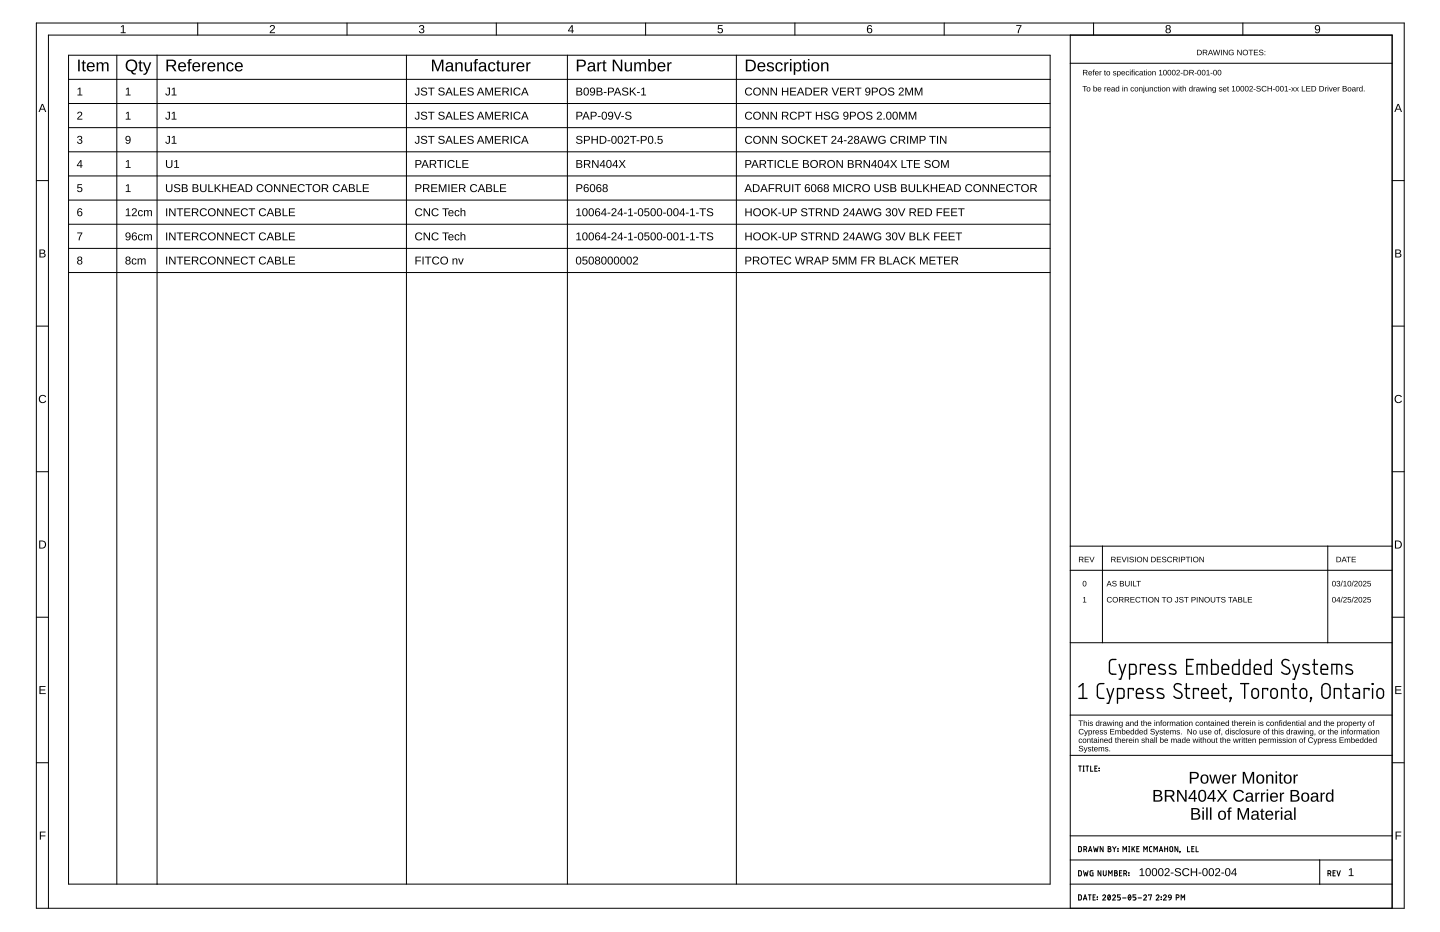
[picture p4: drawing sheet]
<svg xmlns="http://www.w3.org/2000/svg" width="432mm" height="279mm" viewBox="0 0 432 279" stroke-linecap="round" stroke-linejoin="round" font-family="sans-serif">
<g fill="none" stroke="#000" stroke-width=".3">
<path d="M10.9 6.9h410.2v265.4h-410.2zM20.6 16.6h294.3v248.4h-294.3zM35 16.6v248.4M47.1 16.6v248.4M59.3 6.9v3.6M104.1 6.9v3.6M121.9 16.6v248.4M148.8 6.9v3.6M170.1 16.6v248.4M193.6 6.9v3.6M220.8 16.6v248.4M238.4 6.9v3.6"/>
<path d="M283.1 6.9v3.6M320.9 10.5v261.8M320.9 19h96.5M327.9 6.9v3.6M372.7 6.9v3.6M20.6 23.8h294.3M20.6 31h294.3M20.6 38.3h294.3M10.9 54.1h3.6M20.6 52.7h294.3M20.6 60h294.3M20.6 45.5h294.3"/>
<path d="M417.4 54.1h3.7M20.6 67.2h294.3M20.6 74.5h294.3M10.9 97.8h3.6M20.6 81.7h294.3M417.4 97.8h3.7M10.9 141.4h3.6M417.4 141.4h3.7M320.9 163.7h96.5M320.9 171h96.5M330.6 163.7v29M398.1 163.7v29"/>
<path d="M10.9 185h3.6M320.9 192.7h96.5M417.4 185h3.7M320.9 214.4h96.5M10.9 228.7h3.6M320.9 226.4h96.5M323.4 229.7h.9M323.8 229.7v1.5M324.8 229.7h.3M324.8 231.2h.3M324.9 229.7v1.5M325.6 229.7h.9"/>
<path d="M326 229.7v1.5M327 229.7v1.5h.7M328.3 230.3h.5M329 229.7h-.7v1.5h.7M329.5 230.4h.1M329.5 231h.1M417.4 228.7h3.7M320.9 257.8h96.5M320.9 250.6h96.5M323.4 253.8h.6l.3 .2v1.1l-.3 .2h-.6zM325 254.6h.4a.42 .42 0 0 0 .5-.4 .42 .42 0 0 0-.5-.4h-.4v1.5M325.5 254.6l.4 .7"/>
<path d="M326.4 255.3l.5-1.5 .5 1.5M326.5 254.9h.8M327.9 253.8l.4 1.5 .3-1 .4 1 .3-1.5M330.8 253.8v1.5l-.9-1.5v1.5M332.3 253.8l.7 .1v.4l-.3 .2a.43 .43 0 0 1 .5 .4 .43 .43 0 0 1-.5 .4h-.4zM332.3 254.5h.4M333.6 253.8l.5 .7M334.1 254.5v.8M334.7 253.8l-.6 .7M335.2 254.4h.1M335.2 255.1h.1M336.7 255.3v-1.5l.6 .8 .5-.8v1.5"/>
<path d="M338.4 253.8h.4M338.4 255.3h.4M338.6 253.8v1.5M339.4 253.8v1.5M339.8 254.4l.5 .9M340.3 253.8l-.9 .9M340.9 254.5h.5M341.6 253.8h-.7v1.5h.7M343 255.3v-1.5l.5 .8 .5-.8v1.5M345.4 253.8h-.5l-.2 .3v1l.7 .2M346 255.3v-1.5l.5 .8 .5-.8v1.5M347.6 255.3l.5-1.5 .6 1.5"/>
<path d="M347.8 254.9h.7M349.2 254.5h.9M349.2 253.8v1.5M350.1 253.8v1.5M350.9 253.9l.5-.1 .2 .2v.9a.42 .42 0 0 1-.4 .4 .42 .42 0 0 1-.4-.4zM353.2 253.8v1.5l-.9-1.5v1.5M353.9 255.3h.1M353.9 255.3l-.1 .4M356.1 253.8v1.5h.7M357.4 254.5h.5M358.1 253.8h-.7v1.5h.7M358.7 253.8v1.5h.6"/>
<path d="M395.7 257.8v7.2M14.5 272.3v-261.8h402.9v261.8M320.9 265h96.5M323.4 261h.6l.3 .3v1l-.3 .2-.6 .1zM323.4 268.3h.6l.3 .2v1l-.3 .3h-.6zM324.9 269.8l.5-1.5 .5 1.5M324.9 261l.3 1.6 .4-1.1 .3 1.1 .4-1.6M325 269.4h.8M326.3 268.3h.9M326.8 268.3v1.5M327.7 261l-.8 .2v1l.2 .3 .6 .1v-.9h-.2M327.8 268.9h.5"/>
<path d="M328.5 268.3h-.7v1.5h.7M329 269h.1M329 269.6h.1M330.1 261v1.6l-.8-1.6v1.6M330.7 268.6a.42 .42 0 0 1 .6-.3 .42 .42 0 0 1 .1 .6l-.7 .9h.8M330.8 261v1.1a.43 .43 0 0 0 .5 .5 .43 .43 0 0 0 .4-.5v-1.1M332.3 268.4l.1-.1a.77 .77 0 0 1 .6 .7 .77 .77 0 0 1-.6 .8l-.2-.5zM332.4 262.6v-1.6l.6 .9 .5-.9v1.6M332.9 268.6l-.7 .9M333.6 268.6a.42 .42 0 0 1 .6-.3 .42 .42 0 0 1 .1 .6l-.7 .9h.9M334.2 261l.7 .2 .1 .3-.3 .2a.43 .43 0 0 1 .4 .4 .43 .43 0 0 1-.4 .5h-.5zM334.2 261.7h.5"/>
<path d="M335.7 261.7h.5M336 268.3h-.9v.6h.5a.44 .44 0 0 1 .4 .5 .44 .44 0 0 1-.4 .4h-.5M336.4 261h-.7v1.6h.7M336.6 269.2h1.1M337 261.9h.4a.42 .42 0 0 0 .4-.4 .42 .42 0 0 0-.4-.5h-.4v1.6M337.5 261.9l.3 .7M338.5 261.7h.1M338.5 262.4h.1M338.5 268.4l.1-.1a.77 .77 0 0 1 .5 .7 .77 .77 0 0 1-.5 .8l-.3-.5zM339 268.6l-.6 .9M340.6 268.3h-.8v.6h.5a.44 .44 0 0 1 .3 .5 .44 .44 0 0 1-.3 .4h-.5M341.3 269.2h1"/>
<path d="M342.9 268.6a.42 .42 0 0 1 .6-.3 .42 .42 0 0 1 .2 .6l-.8 .9h.9M344.4 268.4v-.1h.9l-.5 1.5M346.7 268.6a.43 .43 0 0 1 .6-.3 .43 .43 0 0 1 .1 .6l-.7 .9h.9M348.2 269h.1M348.2 269.6h.1M348.9 268.6a.42 .42 0 0 1 .6-.3 .42 .42 0 0 1 .1 .6l-.7 .9h.8M350.5 268.4h.6l.1 .7-.7-.1zM351.2 269.1l-.1 .4-.6 .3M352.7 269.1h.4a.42 .42 0 0 0 .5-.4 .42 .42 0 0 0-.5-.4h-.4v1.5M354.2 269.8v-1.5l.5 .8 .5-.8v1.5M398.2 261.9h.5a.42 .42 0 0 0 .4-.4 .42 .42 0 0 0-.4-.5h-.5v1.6M398.7 261.9l.4 .7"/>
<path d="M399.7 261.7h.6M400.4 261h-.7v1.6h.7M400.9 261l.5 1.6 .5-1.6"/>
</g>
<g fill="#000">
<path d="M36.3 7.9l.8-.4v2.2h.6v.2h-1.5v-.2h.6v-1.9l-.5 .4zM81.1 7.7a.78 .78 0 0 1 1.3 .1 .78 .78 0 0 1-.5 1.2l-.7 .7h1.3v.2h-1.6l.1-.4 .6-.6a.52 .52 0 0 0 .5-.8 .52 .52 0 0 0-.8-.1l-.4 .1zM125.9 7.7a.69 .69 0 0 1 1.1-.1 .69 .69 0 0 1-.3 1.1 .71 .71 0 0 1 .4 1.1 .71 .71 0 0 1-1.1 .1l-.4-.6h.3a.49 .49 0 0 0 .7 .4 .49 .49 0 0 0 .2-.7l-.6-.1v-.3a.47 .47 0 0 0 .7-.2 .47 .47 0 0 0-.4-.7 .47 .47 0 0 0-.5 .5l-.4-.1zM215.3 7.5h1.4v.3h-1.1l-.1 .8a.83 .83 0 0 1 1.2 .3 .83 .83 0 0 1-.5 1.2 .83 .83 0 0 1-1.1-.7h.4a.54 .54 0 0 0 .7 .2 .54 .54 0 0 0 .1-.8 .54 .54 0 0 0-.8 0h-.3zM304.7 7.5h1.6l-.8 2.4h-.3v-.4l.8-1.7h-1.3zM23.4 33.6a.76 .76 0 0 1 1.2 .2 .76 .76 0 0 1-.5 1.1l-.6 .7h1.2v.3h-1.6l.8-1.1a.51 .51 0 0 0 .4-.7 .51 .51 0 0 0-.8-.1l-.4 .1zM23.3 26.7l.8-.4v2.1h.6v.2h-1.5v-.2h.6v-1.8l-.5 .3zM37.8 26.7l.8-.4v2.1h.6v.2h-1.5v-.2h.6v-1.8l-.5 .3zM37.8 33.9l.8-.4v2.1h.6v.3h-1.5v-.3h.6v-1.8l-.5 .4zM23.4 40.9a.68 .68 0 0 1 1.1-.1 .68 .68 0 0 1-.3 1.1 .69 .69 0 0 1 .4 1 .69 .69 0 0 1-1.1 .2l-.4-.6h.3a.48 .48 0 0 0 .7 .4 .48 .48 0 0 0 .2-.8l-.6-.1v-.2a.46 .46 0 0 0 .6-.3 .46 .46 0 0 0-.3-.6 .46 .46 0 0 0-.6 .4h-.3zM23.2 55.2h1.4v.3h-1.1v.7a.81 .81 0 0 1 1.1 .4 .81 .81 0 0 1-.5 1.1 .81 .81 0 0 1-1-.7h.3a.52 .52 0 0 0 .8 .2 .52 .52 0 0 0 .1-.8 .52 .52 0 0 0-.8 .1h-.3zM37.8 48.4l.8-.4v2.1h.6v.2h-1.5v-.2h.6v-1.8l-.5 .4z"/>
<path d="M37.8 55.6l.8-.4v2.1h.6v.3h-1.5v-.3h.6v-1.8l-.5 .4zM23.1 69.7h1.6l-.8 2.3h-.3l.1-.6 .7-1.4h-1.3zM11.9 118.7a1.2 1.2 0 0 1 1.9 .3l-.3 .1a.88 .88 0 0 0-1.3-.1 .88 .88 0 0 0 .1 1.3 .88 .88 0 0 0 1.3-.2l.3 .1a1.23 1.23 0 0 1-1.9 .4 1.23 1.23 0 0 1-.1-1.9zM418.5 118.7a1.2 1.2 0 0 1 1.9 .3l-.3 .1a.88 .88 0 0 0-1.4-.1 .88 .88 0 0 0 .1 1.3 .88 .88 0 0 0 1.3-.2l.3 .1a1.23 1.23 0 0 1-1.9 .4 1.23 1.23 0 0 1 0-1.9zM324.8 179.2l.6-.2v1.4h.4v.2h-1.1v-.2h.5v-1.2l-.4 .2zM11.8 205.7h1.9v.2h-1.5v.8h1.4v.3h-1.4v.8h1.5v.3h-1.9zM418.4 205.7h1.8v.2h-1.5v.8h1.4v.3h-1.4v.8h1.6v.3h-1.9zM11.9 249.3h1.7v.3h-1.3v.9h1.3v.2h-1.3v1h-.4zM418.5 249.3h1.7v.3h-1.4v.9h1.3v.2h-1.3v1h-.3zM404.5 260.7l.8-.4v2.1h.6v.2h-1.5v-.2h.6v-1.8l-.5 .4z"/>
<path d="M38.1 18.3a1.82 1.82 0 0 1 2.9 .5 1.82 1.82 0 0 1-1.2 2.6 .72 .72 0 0 0 .9 .6v.3a1.08 1.08 0 0 1-1.4-.9 1.84 1.84 0 0 1-1.6-1.2 1.84 1.84 0 0 1 .4-1.9zM38.5 18.6a1.38 1.38 0 0 0 0 2 1.38 1.38 0 0 0 2-.1 1.38 1.38 0 0 0-.1-1.9 1.38 1.38 0 0 0-1.9 0zM41.9 18.1h.3v.6h.5v.3h-.5v1.7l.2 .3h.4v.4h-.7l-.3-.3v-2.1h-.3v-.3h.3zM42.8 18.7h.5l.8 2.2 .8-2.2h.5l-1.1 2.7a1.13 1.13 0 0 1-1.3 1v-.3l.6-.2 .3-.5z"/>
<path d="M171.4 7.5h.3v1.7h.4v.2h-.4v.5h-.2v-.5h-1.2zM171.5 7.9l-.9 1.3h.9z"/>
<path d="M173 17.9a3.1 3.1 0 0 1 2.4 .2 1.09 1.09 0 0 1 .2 1.3 1.09 1.09 0 0 1-1.1 .6h-1.1v1.4h-.4zM173.4 18.3v1.3h1a.7 .7 0 0 0 .8-.7 .7 .7 0 0 0-.8-.6zM176.6 18.8a1.07 1.07 0 0 1 1.1-.2 1.07 1.07 0 0 1 .7 .9v1.4l.4 .2a.43 .43 0 0 1-.5 .3 .43 .43 0 0 1-.3-.5 .91 .91 0 0 1-1.2 .6 .91 .91 0 0 1-.6-1.1 .91 .91 0 0 1 1.1-.7h.6a.61 .61 0 0 0-.4-.7 .61 .61 0 0 0-.7 .4h-.5zM176.8 20.2a.58 .58 0 0 0 .2 .9 .58 .58 0 0 0 .8-.4l.1-.6zM179.1 18.7h.5v.5a.65 .65 0 0 1 .8-.5v.4a.68 .68 0 0 0-.7 .2 .68 .68 0 0 0-.1 .7v1.4h-.5zM181 18.1h.3v.6h.5v.3h-.5v1.7l.2 .3h.4v.4h-.7l-.3-.3v-2.1h-.3v-.3h.3zM183.7 17.9h.6l1.9 3v-3h.4v3.5h-.6l-1.9-3 .1 3h-.5zM187.3 18.7h.5v1.7a.64 .64 0 0 0 .7 .7 .64 .64 0 0 0 .5-.9v-1.5h.5v2.7h-.4v-.5a.91 .91 0 0 1-1.1 .5 .91 .91 0 0 1-.7-.9zM190.2 18.7h.4v.4a.83 .83 0 0 1 .8-.5 .83 .83 0 0 1 .8 .5 .83 .83 0 0 1 1-.4 .83 .83 0 0 1 .6 .9v1.8h-.5v-1.7a.59 .59 0 0 0-.6-.7 .59 .59 0 0 0-.5 .8v1.6h-.4v-1.7a.59 .59 0 0 0-.7-.7 .59 .59 0 0 0-.5 .8v1.6h-.4zM194.4 17.7h.5v1.4a1.03 1.03 0 0 1 1.3-.4 1.03 1.03 0 0 1 .5 1.3 1.04 1.04 0 0 1-.5 1.3 1.04 1.04 0 0 1-1.3-.3v.4h-.5zM195.2 19.1a1.21 1.21 0 0 0 .4 2 1.2 1.2 0 0 0 0-2.1zM197.5 19a1.23 1.23 0 0 1 1.4-.2 1.23 1.23 0 0 1 .6 1.3h-1.9a.78 .78 0 0 0 .5 1 .78 .78 0 0 0 1-.4l.4 .1a1.31 1.31 0 0 1-1.8 .4 1.31 1.31 0 0 1-.5-1.8zM197.8 19.2l-.2 .6h1.5a.73 .73 0 0 0-.4-.8 .73 .73 0 0 0-.9 .2zM200.1 18.7h.4l.1 .5a.65 .65 0 0 1 .8-.5v.4a.68 .68 0 0 0-.7 .2 .68 .68 0 0 0-.1 .7v1.4h-.5z"/>
<path d="M223.6 17.9h1.2a1.76 1.76 0 0 1 1.9 1.6 1.76 1.76 0 0 1-1.7 1.9h-1.4zM224.1 18.3v2.7h.8a1.38 1.38 0 0 0 1.3-1.4 1.38 1.38 0 0 0-1.4-1.3zM227.4 19a1.23 1.23 0 0 1 1.5-.2 1.23 1.23 0 0 1 .6 1.3h-1.9a.78 .78 0 0 0 .5 1 .78 .78 0 0 0 .9-.4l.4 .1a1.31 1.31 0 0 1-1.8 .4 1.31 1.31 0 0 1-.4-1.8zM227.8 19.2l-.2 .6h1.5a.73 .73 0 0 0-.5-.8 .73 .73 0 0 0-.8 .2zM230.3 18.8a1.23 1.23 0 0 1 1.8 .5l-.4 .1a.56 .56 0 0 0-.7-.5 .56 .56 0 0 0-.4 .7l.3 .2a.91 .91 0 0 1 1.2 1 .91 .91 0 0 1-1.4 .6l-.7-.4-.1-.3h.4a.66 .66 0 0 0 .7 .4 .66 .66 0 0 0 .6-.7l-.4-.2a.89 .89 0 0 1-1-.3 .89 .89 0 0 1 .1-1.1zM232.8 19a1.1 1.1 0 0 1 1.9 .4l-.5 .1a.69 .69 0 0 0-.9-.5 .69 .69 0 0 0-.3 1 .7 .7 0 0 0 .3 1 .7 .7 0 0 0 1-.5l.4 .1a1.18 1.18 0 0 1-1.6 .7 1.18 1.18 0 0 1-.6-1.6zM235.2 18.7h.4v.5a.65 .65 0 0 1 .9-.5v.4a.68 .68 0 0 0-.7 .2 .68 .68 0 0 0-.2 .7v1.4h-.4zM236.9 17.7h.4v.4h-.4zM236.9 18.7h.4v2.7h-.4zM238 18.7h.4l.1 .4a1.03 1.03 0 0 1 1.3-.4 1.03 1.03 0 0 1 .5 1.3 1.04 1.04 0 0 1-.5 1.3 1.04 1.04 0 0 1-1.3-.3v1.4h-.5zM238.8 19.1a1.29 1.29 0 0 0 .4 2 1.2 1.2 0 0 0 0-2.1zM241 18.1h.3v.6h.5v.3h-.5v1.7l.2 .3h.4v.4h-.7l-.3-.3v-2.1h-.3v-.3h.3zM242.3 17.7h.4v.4h-.4zM242.3 18.7h.4v2.7h-.4zM243.7 18.9a1.33 1.33 0 0 1 1.7 .1 1.33 1.33 0 0 1 .2 1.6 1.27 1.27 0 0 1-1.7 .7 1.27 1.27 0 0 1-.6-1.8zM244.1 19.1a1.24 1.24 0 0 0 .4 2 1.14 1.14 0 0 0 .7-1.1 1.14 1.14 0 0 0-.7-1zM246.2 18.7h.5v.4a.91 .91 0 0 1 1-.4 .91 .91 0 0 1 .7 .9v1.8h-.4v-1.7a.64 .64 0 0 0-.8-.7 .64 .64 0 0 0-.5 .8v1.6h-.4z"/>
<path d="M260.3 7.7l.3-.2a.7 .7 0 0 1 .9 .5h-.3a.58 .58 0 0 0-.8-.1 .58 .58 0 0 0-.1 .8 .77 .77 0 0 1 1.1 .1 .77 .77 0 0 1-.3 1.2 .77 .77 0 0 1-1-.6l-.1-1.2zM260.2 9.2a.55 .55 0 0 0 1.1 0 .55 .55 0 0 0-1.1 0z"/>
<path d="M349.7 7.7a.7 .7 0 0 1 1.1-.1 .7 .7 0 0 1-.2 1.1 .69 .69 0 0 1 .2 1 .69 .69 0 0 1-1.1 0 .69 .69 0 0 1 .2-1l-.3-.4zM349.8 8.1a.45 .45 0 0 0 .9 0 .45 .45 0 0 0-.9 0zM349.8 9.3a.5 .5 0 0 0 1 0 .5 .5 0 0 0-1 0z"/>
<path d="M359 14.9h.5a.82 .82 0 0 1 .9 .8 .82 .82 0 0 1-.8 .9h-.6zM359.2 15.1v1.3a.69 .69 0 0 0 1-.7 .69 .69 0 0 0-1-.6zM360.7 14.9h.7a.47 .47 0 0 1 .6 .4 .47 .47 0 0 1-.4 .6l.5 .7h-.3l-.4-.7h-.5v.7h-.2zM360.9 15.1v.6h.5a.31 .31 0 0 0 .4-.3 .31 .31 0 0 0-.4-.3zM362.9 14.9h.2l.7 1.7h-.2l-.2-.5h-.8l-.2 .5h-.2zM363 15.1l-.3 .8h.6zM363.7 14.9h.2l.4 1.5 .4-1.5h.2l.4 1.5 .4-1.5h.2l-.5 1.7h-.2l-.4-1.4-.4 1.4h-.2zM366.1 14.9h.3v1.7h-.3zM366.8 14.9h.2l.9 1.4v-1.4h.2v1.7h-.3l-.8-1.4v1.4h-.2zM368.6 15.1a.85 .85 0 0 1 1.3 .2h-.2a.64 .64 0 0 0-.9 .1 .64 .64 0 0 0 .1 .9 .64 .64 0 0 0 .9-.1v-.3h-.5v-.2h.7v.6a.89 .89 0 0 1-1.3 .1 .89 .89 0 0 1-.1-1.3zM371 14.9h.3l.8 1.4v-1.4h.2v1.7h-.2l-.9-1.4v1.4h-.2zM372.6 15.7a.84 .84 0 0 1 1.6 0 .84 .84 0 0 1-1.6 0zM372.7 15.7a.65 .65 0 0 0 1.3 0 .65 .65 0 0 0-1.3 0zM374.4 14.9h1.4v.2h-.6v1.5h-.2v-1.5h-.6zM376 14.9h1.2v.2h-1v.5h1v.2h-1v.6h1.1v.2h-1.3zM377.7 15l.7-.1 .4 .4h-.2a.38 .38 0 0 0-.5-.3 .38 .38 0 0 0-.2 .5 .69 .69 0 0 1 .7 .2 .69 .69 0 0 1 .1 .8h-.9l-.3-.3 .2-.1a.44 .44 0 0 0 .5 .4 .44 .44 0 0 0 .4-.6l-1-.3zM379.2 15.3h.2v.2h-.2zM379.2 16.3h.2v.3h-.2z"/>
<path d="M394.5 7.7a.95 .95 0 0 1 1.2 .1 .95 .95 0 0 1 .1 1.2 .82 .82 0 0 1-.5 .9 .82 .82 0 0 1-1-.4l.3-.1a.58 .58 0 0 0 .8 .2 .58 .58 0 0 0 .2-.8 .77 .77 0 0 1-1.2 .1 .77 .77 0 0 1 .1-1.2zM394.5 8.3a.53 .53 0 0 0 1 0 .53 .53 0 0 0-1 0z"/>
<path d="M12.5 31.2h.4l1 2.4h-.4l-.2-.7h-1.1l-.3 .7h-.3zM12.7 31.4l-.4 1.2h.9z"/>
<path d="M23.4 17.9h.5v3.5h-.5zM24.9 18.1h.3v.6h.5v.3h-.5v1.7l.2 .3h.4v.4h-.7l-.3-.3v-2.1h-.3v-.3h.3zM26.3 19a1.23 1.23 0 0 1 1.5-.2 1.23 1.23 0 0 1 .6 1.3h-1.9a.78 .78 0 0 0 .5 1 .78 .78 0 0 0 .9-.4l.4 .1a1.31 1.31 0 0 1-1.8 .4 1.31 1.31 0 0 1-.4-1.8zM26.7 19.2l-.2 .6h1.4a.73 .73 0 0 0-.4-.8 .73 .73 0 0 0-.8 .2zM29 18.7h.4v.4a.83 .83 0 0 1 .8-.5 .83 .83 0 0 1 .8 .5 .83 .83 0 0 1 .9-.4 .83 .83 0 0 1 .6 .9v1.8h-.4v-1.7a.59 .59 0 0 0-.7-.7 .59 .59 0 0 0-.4 .8v1.6h-.5v-1.7a.59 .59 0 0 0-.6-.7 .59 .59 0 0 0-.5 .8v1.6h-.4z"/>
<path d="M50.2 26.3h.8v1.6a.7 .7 0 0 1-.7 .8 .7 .7 0 0 1-.7-.7h.3a.39 .39 0 0 0 .4 .4 .39 .39 0 0 0 .3-.5v-1.4h-.4zM51.5 26.7l.9-.4v2.1h.5v.2h-1.4v-.2h.6v-1.8l-.6 .3z"/>
<path d="M50.2 33.5h.8v1.7a.7 .7 0 0 1-.7 .7 .7 .7 0 0 1-.7-.6l.3-.1a.39 .39 0 0 0 .4 .4 .39 .39 0 0 0 .3-.4v-1.4h-.4zM51.5 33.9l.9-.4v2.1h.5v.3h-1.4v-.3h.6v-1.8l-.6 .4z"/>
<path d="M49.9 17.9h1.7a1.02 1.02 0 0 1 1.2 .8 1.02 1.02 0 0 1-.8 1.2l1 1.5h-.6l-.9-1.5h-1.1v1.5h-.5zM50.4 18.3v1.2h1.1a.66 .66 0 0 0 .8-.6 .66 .66 0 0 0-.8-.6zM53.7 19a1.23 1.23 0 0 1 1.5-.2 1.23 1.23 0 0 1 .6 1.3h-1.9a.78 .78 0 0 0 .5 1 .78 .78 0 0 0 .9-.4l.4 .1a1.31 1.31 0 0 1-1.8 .4 1.31 1.31 0 0 1-.4-1.8zM54.1 19.2l-.2 .6h1.4a.73 .73 0 0 0-.4-.8 .73 .73 0 0 0-.8 .2zM56.6 17.9l.8-.2v.4l-.5 .2v.4h.5v.3h-.5v2.4h-.4v-2.4h-.4v-.3h.4zM58 19a1.23 1.23 0 0 1 1.4-.2 1.23 1.23 0 0 1 .7 1.3h-2a.78 .78 0 0 0 .5 1 .78 .78 0 0 0 1-.4l.4 .1a1.31 1.31 0 0 1-1.8 .4 1.31 1.31 0 0 1-.5-1.8zM58.3 19.2l-.2 .6h1.5a.73 .73 0 0 0-.4-.8 .73 .73 0 0 0-.9 .2zM60.6 18.7h.4l.1 .5a.65 .65 0 0 1 .8-.5v.4a.68 .68 0 0 0-.7 .2 .68 .68 0 0 0-.1 .7v1.4h-.5zM62.5 19a1.23 1.23 0 0 1 1.5-.2 1.23 1.23 0 0 1 .6 1.3h-1.9a.78 .78 0 0 0 .4 1 .78 .78 0 0 0 1-.4l.4 .1a1.31 1.31 0 0 1-1.8 .4 1.31 1.31 0 0 1-.4-1.8zM62.9 19.2l-.2 .6h1.4a.73 .73 0 0 0-.4-.8 .73 .73 0 0 0-.8 .2zM65.2 18.7h.4v.4a.91 .91 0 0 1 1-.4 .91 .91 0 0 1 .7 .9v1.8h-.4v-1.7a.64 .64 0 0 0-.7-.7 .64 .64 0 0 0-.6 .8v1.6h-.4zM68.2 19a1.1 1.1 0 0 1 1.9 .4l-.5 .1a.69 .69 0 0 0-.9-.5 .69 .69 0 0 0-.4 1 .7 .7 0 0 0 .4 1 .7 .7 0 0 0 .9-.5l.5 .1a1.18 1.18 0 0 1-1.6 .7 1.18 1.18 0 0 1-.6-1.6zM70.7 19a1.23 1.23 0 0 1 1.5-.2 1.23 1.23 0 0 1 .6 1.3h-1.9a.78 .78 0 0 0 .5 1 .78 .78 0 0 0 .9-.4l.4 .1a1.31 1.31 0 0 1-1.8 .4 1.31 1.31 0 0 1-.4-1.8zM71.1 19.2l-.2 .6h1.4a.73 .73 0 0 0-.4-.8 .73 .73 0 0 0-.8 .2z"/>
<path d="M125 26.3h.7v1.6a.7 .7 0 0 1-.6 .8 .7 .7 0 0 1-.7-.7h.3a.39 .39 0 0 0 .4 .4 .39 .39 0 0 0 .3-.5v-1.4h-.4zM126.4 26.5a1.07 1.07 0 0 1 1.7 .3h-.3a.52 .52 0 0 0-.7-.4 .52 .52 0 0 0-.3 .7 1 1 0 0 1 1.2 1.2 1.2 1.2 0 0 1-1.8-.2l.3-.1a.63 .63 0 0 0 .7 .4 .63 .63 0 0 0 .5-.7l-.9-.2a.61 .61 0 0 1-.4-1zM128.4 26.3h1.9v.2h-.8v2.1h-.3v-2.1h-.8zM131.6 26.5a1.07 1.07 0 0 1 1.7 .3h-.3a.52 .52 0 0 0-.7-.4 .52 .52 0 0 0-.3 .7 1 1 0 0 1 1.2 1.2 1.2 1.2 0 0 1-1.8-.2l.3-.1a.63 .63 0 0 0 .7 .4 .63 .63 0 0 0 .5-.7l-.8-.2a.61 .61 0 0 1-.5-1zM134.5 26.3h.3l1 2.3h-.3l-.3-.7h-1.1l-.2 .7h-.4zM134.7 26.5l-.5 1.2h.9zM136.1 26.3h.3v2.1h1.2v.2h-1.5zM138 26.3h1.7v.2h-1.4v.8h1.3v.2h-1.3v.9h1.5v.2h-1.8zM140.3 26.5a1.07 1.07 0 0 1 1.7 .3h-.3a.52 .52 0 0 0-.7-.4 .52 .52 0 0 0-.2 .7 1 1 0 0 1 1.2 1.2 1.2 1.2 0 0 1-1.9-.2l.3-.1a.63 .63 0 0 0 .8 .4 .63 .63 0 0 0 .4-.7l-.8-.2a.61 .61 0 0 1-.5-1zM143.9 26.3h.4l1 2.3h-.4l-.2-.7h-1.1l-.3 .7h-.3zM144.1 26.5l-.4 1.2h.9zM145.5 26.3h.5l.7 2 .7-2h.4v2.3h-.3v-2l-.7 2h-.2l-.8-2v2h-.3zM148.4 26.3h1.8v.2h-1.5v.8h1.4v.2h-1.4v.9h1.5v.2h-1.8zM150.7 26.3h1.1a.68 .68 0 0 1 .8 .5 .68 .68 0 0 1-.6 .8l.7 1h-.4l-.6-1h-.7v1h-.3zM151 26.5v.9h.7a.44 .44 0 0 0 .6-.4 .44 .44 0 0 0-.6-.5zM153.1 26.3h.4v2.3h-.4zM154.3 26.6a1.17 1.17 0 0 1 1.8 .2l-.3 .1a.86 .86 0 0 0-1.3-.1 .86 .86 0 0 0 .1 1.3 .86 .86 0 0 0 1.2-.2l.3 .1a1.2 1.2 0 0 1-1.8 .4 1.2 1.2 0 0 1 0-1.8zM157.2 26.3h.4l.9 2.3h-.3l-.3-.7h-1.1l-.2 .7h-.4zM157.4 26.5l-.5 1.2h.9z"/>
<path d="M125 33.5h.7v1.7a.7 .7 0 0 1-.6 .7 .7 .7 0 0 1-.7-.6l.3-.1a.39 .39 0 0 0 .4 .4 .39 .39 0 0 0 .3-.4v-1.4h-.4zM126.4 33.8a1.07 1.07 0 0 1 1.7 .2l-.3 .1a.52 .52 0 0 0-.7-.5 .52 .52 0 0 0-.3 .8 1 1 0 0 1 1.2 1.2 1.2 1.2 0 0 1-1.8-.3l.3-.1a.63 .63 0 0 0 .7 .5 .63 .63 0 0 0 .5-.7l-.9-.3a.61 .61 0 0 1-.4-.9zM128.4 33.5h1.9v.3h-.8v2.1h-.3v-2.1h-.8zM131.6 33.8a1.07 1.07 0 0 1 1.7 .2l-.3 .1a.52 .52 0 0 0-.7-.5 .52 .52 0 0 0-.3 .8 1 1 0 0 1 1.2 1.2 1.2 1.2 0 0 1-1.8-.3l.3-.1a.63 .63 0 0 0 .7 .5 .63 .63 0 0 0 .5-.7l-.8-.3a.61 .61 0 0 1-.5-.9zM134.5 33.5h.3l1 2.4h-.3l-.3-.7h-1.1l-.2 .7h-.4zM134.7 33.8l-.5 1.1h.9zM136.1 33.5h.3v2.1h1.2v.3h-1.5zM138 33.5h1.7v.3h-1.4v.7h1.3v.3h-1.3v.8h1.5v.3h-1.8zM140.3 33.8a1.07 1.07 0 0 1 1.7 .2l-.3 .1a.52 .52 0 0 0-.7-.5 .52 .52 0 0 0-.2 .8 1 1 0 0 1 1.2 1.2 1.2 1.2 0 0 1-1.9-.3l.3-.1a.63 .63 0 0 0 .8 .5 .63 .63 0 0 0 .4-.7l-.8-.3a.61 .61 0 0 1-.5-.9zM143.9 33.5h.4l1 2.4h-.4l-.2-.7h-1.1l-.3 .7h-.3zM144.1 33.8l-.4 1.1h.9zM145.5 33.5h.5l.7 2 .7-2h.4v2.4h-.3v-2.1l-.7 2.1h-.2l-.8-2.1v2.1h-.3zM148.4 33.5h1.8v.3h-1.5v.7h1.4v.3h-1.4v.8h1.5v.3h-1.8zM150.7 33.5h1.1a.68 .68 0 0 1 .8 .5 .68 .68 0 0 1-.6 .8l.7 1.1h-.4l-.6-1h-.7v1h-.3zM151 33.8v.8h.7a.44 .44 0 0 0 .6-.4 .44 .44 0 0 0-.6-.4zM153.1 33.5h.4v2.4h-.4zM154.3 33.8a1.17 1.17 0 0 1 1.8 .3l-.3 .1a.86 .86 0 0 0-1.3-.1 .86 .86 0 0 0 .1 1.3 .86 .86 0 0 0 1.2-.3l.3 .2a1.2 1.2 0 0 1-1.8 .3 1.2 1.2 0 0 1 0-1.8zM157.2 33.5h.4l.9 2.4h-.3l-.3-.7h-1.1l-.2 .7h-.4zM157.4 33.8l-.5 1.1h.9z"/>
<path d="M129.5 17.9h.7l1.1 3 1-3h.7v3.5h-.5v-3.1l-1.1 3.1h-.3l-1.2-3.1 .1 3.1h-.5zM134 18.8a1.07 1.07 0 0 1 1.2-.2 1.07 1.07 0 0 1 .6 .9v1.4l.4 .2a.43 .43 0 0 1-.5 .3 .43 .43 0 0 1-.3-.5 .91 .91 0 0 1-1.1 .6 .91 .91 0 0 1-.7-1.1 .91 .91 0 0 1 1.2-.7h.6a.61 .61 0 0 0-.5-.7 .61 .61 0 0 0-.7 .4h-.5zM134.2 20.2a.58 .58 0 0 0 .2 .9 .58 .58 0 0 0 .8-.4l.2-.6zM136.5 18.7h.5v.4a.91 .91 0 0 1 1-.4 .91 .91 0 0 1 .7 .9v1.8h-.4v-1.7a.64 .64 0 0 0-.8-.7 .64 .64 0 0 0-.5 .8v1.6h-.4zM139.4 18.7h.4v1.7a.64 .64 0 0 0 .7 .7 .64 .64 0 0 0 .6-.9v-1.5h.4v2.7h-.4v-.5a.91 .91 0 0 1-1 .5 .91 .91 0 0 1-.7-.9zM142.5 17.9l.8-.2v.4l-.5 .2v.4h.5v.3h-.5v2.4h-.5v-2.4h-.3v-.3h.3zM144 18.8a1.07 1.07 0 0 1 1.1-.2 1.07 1.07 0 0 1 .6 .9l.1 1.4 .3 .2a.43 .43 0 0 1-.5 .3 .43 .43 0 0 1-.3-.5 .91 .91 0 0 1-1.1 .6 .91 .91 0 0 1-.6-1.1 .91 .91 0 0 1 1.1-.7h.6a.61 .61 0 0 0-.4-.7 .61 .61 0 0 0-.8 .4h-.5zM144.2 20.2a.58 .58 0 0 0 .1 .9 .58 .58 0 0 0 .9-.4l.1-.6zM146.7 19a1.1 1.1 0 0 1 1.8 .4l-.4 .1a.69 .69 0 0 0-1-.5 .69 .69 0 0 0-.3 1 .7 .7 0 0 0 .4 1 .7 .7 0 0 0 .9-.5l.5 .1a1.18 1.18 0 0 1-1.6 .7 1.18 1.18 0 0 1-.6-1.6zM149.2 18.1h.3v.6h.5v.3h-.5v1.7l.2 .3h.4v.4h-.7l-.3-.3v-2.1h-.3v-.3h.3zM150.4 18.7h.5v1.7a.64 .64 0 0 0 .7 .7 .64 .64 0 0 0 .5-.9v-1.5h.5v2.7h-.4v-.5a.91 .91 0 0 1-1.1 .5 .91 .91 0 0 1-.7-.9zM153.3 18.7h.4v.5a.65 .65 0 0 1 .9-.5v.4a.68 .68 0 0 0-.7 .2 .68 .68 0 0 0-.2 .7v1.4h-.4zM155.2 19a1.23 1.23 0 0 1 1.4-.2 1.23 1.23 0 0 1 .7 1.3h-2a.78 .78 0 0 0 .5 1 .78 .78 0 0 0 1-.4l.4 .1a1.31 1.31 0 0 1-1.8 .4 1.31 1.31 0 0 1-.5-1.8zM155.5 19.2l-.2 .6h1.5a.73 .73 0 0 0-.4-.8 .73 .73 0 0 0-.9 .2zM157.8 18.7h.4l.1 .5a.65 .65 0 0 1 .8-.5v.4a.68 .68 0 0 0-.7 .2 .68 .68 0 0 0-.1 .7v1.4h-.5z"/>
<path d="M172.8 26.3a1.52 1.52 0 0 1 1.7 .3v.4l-.4 .4a.64 .64 0 0 1 .5 .8 .64 .64 0 0 1-.8 .4h-1zM173.2 26.5v.8l1-.2-.1-.5zM173.2 27.5v.9h.7l.4-.3-.2-.5zM175.3 26.4a.88 .88 0 0 1 1 0 .88 .88 0 0 1 .3 1 .88 .88 0 0 1-.8 1.3 .88 .88 0 0 1-.8-1.3zM175.5 26.6l-.1 .1a1.01 1.01 0 0 0 .5 1.7 1.28 1.28 0 0 0-.1-1.9zM177.1 26.4a.86 .86 0 0 1 1 0 .86 .86 0 0 1 .4 1 .85 .85 0 0 1-.4 1.2 .85 .85 0 0 1-1.2-.4l.3-.1a.57 .57 0 0 0 .8 .2 .57 .57 0 0 0 .2-.8 .75 .75 0 0 1-1.2 .1 .75 .75 0 0 1 .1-1.2zM177.1 27a.53 .53 0 0 0 1 0 .53 .53 0 0 0-1 0zM178.9 26.3a1.52 1.52 0 0 1 1.6 .3v.4l-.4 .4a.64 .64 0 0 1 .6 .8 .64 .64 0 0 1-.9 .4h-.9zM179.2 26.5v.8l1-.2-.1-.5zM179.2 27.5v.9h.8l.4-.3-.3-.5zM181 27.6h.9v.2h-.9zM182.3 26.3h1a.72 .72 0 0 1 .8 .7 .72 .72 0 0 1-.8 .7h-.7v.9h-.3zM182.6 26.5v1l1-.1a.47 .47 0 0 0 0-.8zM185 26.3h.4l.9 2.3h-.3l-.3-.7h-1.1l-.2 .7h-.4zM185.2 26.5l-.5 1.2h.9zM186.7 26.5a1.07 1.07 0 0 1 1.7 .3h-.3a.52 .52 0 0 0-.7-.4 .52 .52 0 0 0-.3 .7 1 1 0 0 1 1.2 1.2 1.2 1.2 0 0 1-1.8-.2l.3-.1a.63 .63 0 0 0 .7 .4 .63 .63 0 0 0 .5-.7l-.8-.2a.61 .61 0 0 1-.5-1zM188.9 26.3h.3v1.1l1.1-1.1h.4l-1 1 1.1 1.3h-.4l-.9-1.1-.3 .2v.9h-.3zM191 27.6h.8v.2h-.8zM192.3 26.7l.9-.4v2.1h.5v.2h-1.4v-.2h.6v-1.8l-.6 .3z"/>
<path d="M172.8 33.5h1a.72 .72 0 0 1 .8 .7 .72 .72 0 0 1-.8 .7h-.6v1h-.4zM173.2 33.8v.9l.9-.1a.47 .47 0 0 0 0-.8zM175.5 33.5h.4l.9 2.4h-.3l-.3-.7h-1l-.3 .7h-.3zM175.7 33.8l-.4 1.1h.9zM177.1 33.5h1a.72 .72 0 0 1 .8 .7 .72 .72 0 0 1-.8 .7h-.7v1h-.3zM177.4 33.8v.9l1-.1a.47 .47 0 0 0 0-.8zM179.3 34.8h.8v.3h-.8zM180.7 33.6a.88 .88 0 0 1 1.1 .1 .88 .88 0 0 1 .2 1 .88 .88 0 0 1-.8 1.2 .88 .88 0 0 1-.8-1.2zM180.9 33.8l-.1 .1a1.01 1.01 0 0 0 .6 1.7 1.28 1.28 0 0 0-.2-1.9zM182.5 33.7a.86 .86 0 0 1 1.1-.1 .86 .86 0 0 1 .3 1 .85 .85 0 0 1-.4 1.2 .85 .85 0 0 1-1.1-.4h.2a.57 .57 0 0 0 .8 .1 .57 .57 0 0 0 .2-.8 .75 .75 0 0 1-1.2 .1 .75 .75 0 0 1 .1-1.1zM182.5 34.3a.55 .55 0 0 0 1.1 0 .55 .55 0 0 0-1.1 0zM184.1 33.5h.3l.8 2.1 .8-2.1h.3l-1 2.4h-.3zM186.3 34.8h.8v.3h-.8zM187.6 33.8a1.07 1.07 0 0 1 1.7 .2l-.3 .1a.52 .52 0 0 0-.7-.5 .52 .52 0 0 0-.2 .8 1 1 0 0 1 1.2 1.2 1.2 1.2 0 0 1-1.9-.3l.3-.1a.63 .63 0 0 0 .8 .5 .63 .63 0 0 0 .4-.7l-.8-.3a.61 .61 0 0 1-.5-.9z"/>
<path d="M223.7 26.6a1.17 1.17 0 0 1 1.8 .2l-.3 .1a.86 .86 0 0 0-1.3-.1 .86 .86 0 0 0 .1 1.3 .86 .86 0 0 0 1.3-.2l.3 .1a1.2 1.2 0 0 1-1.8 .4 1.2 1.2 0 0 1-.1-1.8zM225.7 27.4a1.25 1.25 0 0 1 2.5 0 1.25 1.25 0 0 1-2.5 0zM226.4 26.7a.95 .95 0 0 0 .2 1.6 .95 .95 0 0 0 1.4-.8 .95 .95 0 0 0-1.2-1zM228.6 26.3h.4l1.2 2v-2h.3v2.3h-.4l-1.2-2v2h-.3zM231.1 26.3h.3l1.3 2v-2h.3v2.3h-.4l-1.3-2 .1 2h-.3zM234.5 26.3h.3v1h1.3v-1h.3v2.3h-.3v-1.1h-1.3v1.1h-.3zM236.9 26.3h1.8v.2h-1.4v.8h1.3v.2h-1.3v.9h1.5v.2h-1.9zM239.9 26.3h.4l.9 2.3h-.3l-.3-.7h-1.1l-.2 .7h-.4zM240.1 26.5l-.5 1.2h.9zM241.5 26.3a1.38 1.38 0 0 1 2 1.4 1.07 1.07 0 0 1-1.1 .9h-.9zM241.8 26.5v1.9h.5a.97 .97 0 0 0 .9-1.3 .97 .97 0 0 0-1.4-.6zM243.9 26.3h1.8v.2h-1.4v.8h1.3v.2h-1.3v.9h1.5v.2h-1.9zM246.2 26.3h1.1a.68 .68 0 0 1 .8 .5 .68 .68 0 0 1-.5 .8l.6 1h-.3l-.6-1h-.8v1h-.3zM246.5 26.5v.9h.8a.44 .44 0 0 0 .5-.4 .44 .44 0 0 0-.5-.5zM249.4 26.3h.3l.8 2 .8-2h.3l-1 2.3h-.3zM251.9 26.3h1.8v.2h-1.5v.8h1.4v.2h-1.4v.9h1.5v.2h-1.8zM254.2 26.3h1.1a.68 .68 0 0 1 .8 .5 .68 .68 0 0 1-.6 .8l.7 1h-.4l-.6-1h-.7v1h-.3zM254.5 26.5v.9h.8a.44 .44 0 0 0 .5-.4 .44 .44 0 0 0-.6-.5zM256.4 26.3h1.9v.2h-.8v2.1h-.3v-2.1h-.8zM259.6 26.4a.86 .86 0 0 1 1.1 0 .86 .86 0 0 1 .3 1 .85 .85 0 0 1-.4 1.2 .85 .85 0 0 1-1.1-.4l.3-.1a.57 .57 0 0 0 .8 .2 .57 .57 0 0 0 .1-.8 .75 .75 0 0 1-1.1 .1 .75 .75 0 0 1 0-1.2zM259.6 27a.55 .55 0 0 0 1.1 0 .55 .55 0 0 0-1.1 0zM261.4 26.3h1a.72 .72 0 0 1 .8 .7 .72 .72 0 0 1-.8 .7h-.6v.9h-.4zM261.8 26.5v1l.9-.1a.47 .47 0 0 0 0-.8zM263.5 27.4a1.21 1.21 0 0 1 2.4 0 1.21 1.21 0 0 1-2.4 0zM264.1 26.7a.95 .95 0 0 0 .3 1.6 .95 .95 0 0 0 1.3-.8 .95 .95 0 0 0-1.2-1zM266.4 26.5a1.07 1.07 0 0 1 1.7 .3h-.3a.52 .52 0 0 0-.7-.4 .52 .52 0 0 0-.2 .7 1 1 0 0 1 1.2 1.2 1.2 1.2 0 0 1-1.9-.2l.3-.1a.63 .63 0 0 0 .8 .4 .63 .63 0 0 0 .5-.7l-.9-.2a.61 .61 0 0 1-.5-1zM269.7 26.4a.76 .76 0 0 1 1.2 .2 .76 .76 0 0 1-.4 1.1l-.7 .7h1.2v.2h-1.5l.7-1a.51 .51 0 0 0 .5-.7 .51 .51 0 0 0-.9-.2l-.3 .2zM271.5 26.3h.4l.7 2 .7-2h.5v2.3h-.3v-2l-.8 2h-.2l-.8-2 .1 2h-.3zM274.3 26.3h.4l.8 2 .7-2h.4v2.3h-.3v-2l-.7 2h-.3l-.7-2v2h-.3z"/>
<path d="M223.7 33.8a1.17 1.17 0 0 1 1.8 .3l-.3 .1a.86 .86 0 0 0-1.3-.1 .86 .86 0 0 0 .1 1.3 .86 .86 0 0 0 1.3-.3l.3 .2a1.2 1.2 0 0 1-1.8 .3 1.2 1.2 0 0 1-.1-1.8zM225.7 34.7a1.25 1.25 0 0 1 2.5 0 1.25 1.25 0 0 1-2.5 0zM226.4 34a.95 .95 0 0 0 .2 1.5 .95 .95 0 0 0 1.4-.8 .95 .95 0 0 0-1.2-.9zM228.6 33.5h.4l1.2 2v-2h.3v2.4h-.4l-1.2-2v2h-.3zM231.1 33.5h.3l1.3 2v-2h.3v2.4h-.4l-1.3-2 .1 2h-.3zM234.5 33.5h1.1a.68 .68 0 0 1 .8 .5 .68 .68 0 0 1-.6 .8l.7 1.1h-.4l-.6-1h-.7v1h-.3zM234.8 33.8v.8h.8a.44 .44 0 0 0 .5-.4 .44 .44 0 0 0-.5-.4zM237.1 33.8a1.17 1.17 0 0 1 1.9 .3l-.3 .1a.86 .86 0 0 0-1.3-.1 .86 .86 0 0 0 .1 1.3 .86 .86 0 0 0 1.2-.3l.3 .2a1.2 1.2 0 0 1-1.8 .3 1.2 1.2 0 0 1-.1-1.8zM239.4 33.5h1a.72 .72 0 0 1 .8 .7 .72 .72 0 0 1-.8 .7h-.7v1h-.3zM239.7 33.8v.9l1-.1a.47 .47 0 0 0 0-.8zM241.5 33.5h1.9v.3h-.8v2.1h-.3v-2.1h-.8zM244.6 33.5h.4v1h1.2v-1h.3v2.4h-.3v-1.1h-1.2v1.1h-.4zM247.2 33.8a1.07 1.07 0 0 1 1.7 .2l-.3 .1a.52 .52 0 0 0-.7-.5 .52 .52 0 0 0-.3 .8 1 1 0 0 1 1.2 1.2 1.2 1.2 0 0 1-1.8-.3l.3-.1a.63 .63 0 0 0 .7 .5 .63 .63 0 0 0 .5-.7l-.8-.3a.61 .61 0 0 1-.5-.9zM249.6 33.8a1.22 1.22 0 0 1 1.8 .2l-.3 .1a.94 .94 0 0 0-1.3 0 .94 .94 0 0 0 .1 1.4 .94 .94 0 0 0 1.3-.1v-.5h-.7v-.2h1v.8a1.28 1.28 0 0 1-1.8 .1 1.28 1.28 0 0 1-.1-1.8zM253.1 33.7a.86 .86 0 0 1 1-.1 .86 .86 0 0 1 .3 1 .85 .85 0 0 1-.3 1.2 .85 .85 0 0 1-1.2-.4h.3a.57 .57 0 0 0 .8 .1 .57 .57 0 0 0 .1-.8 .75 .75 0 0 1-1.1 .1 .75 .75 0 0 1 .1-1.1zM253 34.3a.55 .55 0 0 0 1.1 0 .55 .55 0 0 0-1.1 0zM254.9 33.5h1a.72 .72 0 0 1 .8 .7 .72 .72 0 0 1-.8 .7h-.7v1h-.3zM255.2 33.8v.9l.9-.1a.47 .47 0 0 0 0-.8zM256.9 34.7a1.21 1.21 0 0 1 2.4 0 1.21 1.21 0 0 1-2.4 0zM257.6 34a.95 .95 0 0 0 .2 1.5 .95 .95 0 0 0 1.4-.8 .95 .95 0 0 0-1.3-.9zM259.9 33.8a1.07 1.07 0 0 1 1.7 .2l-.3 .1a.52 .52 0 0 0-.7-.5 .52 .52 0 0 0-.3 .8 1 1 0 0 1 1.2 1.2 1.2 1.2 0 0 1-1.8-.3l.3-.1a.63 .63 0 0 0 .7 .5 .63 .63 0 0 0 .5-.7l-.8-.3a.61 .61 0 0 1-.5-.9zM263.2 33.6a.76 .76 0 0 1 1.1 .2 .76 .76 0 0 1-.4 1.1l-.7 .7h1.3v.3h-1.6l.7-1.1a.51 .51 0 0 0 .5-.7 .51 .51 0 0 0-.8-.1l-.4 .1zM264.9 35.5h.4v.4h-.4zM266.1 33.6a.88 .88 0 0 1 1 .1 .88 .88 0 0 1 .2 1 .88 .88 0 0 1-.8 1.2 .88 .88 0 0 1-.8-1.2zM266.2 33.8l-.1 .1a1.01 1.01 0 0 0 .6 1.7 1.28 1.28 0 0 0-.2-1.9zM268 33.6a.88 .88 0 0 1 1 .1 .88 .88 0 0 1 .2 1 .88 .88 0 0 1-.8 1.2 .88 .88 0 0 1-.8-1.2zM268.1 33.8l-.1 .1a1.01 1.01 0 0 0 .6 1.7 1.28 1.28 0 0 0-.2-1.9zM269.6 33.5h.5l.7 2 .7-2h.4v2.4h-.3v-2.1l-.7 2.1h-.2l-.8-2.1v2.1h-.3zM272.5 33.5h.4l.7 2 .8-2h.4v2.4h-.3v-2.1l-.8 2.1h-.2l-.7-2.1v2.1h-.3z"/>
<path d="M324.6 25.8h1.3v.2h-.5v1.4h-.2v-1.4h-.6zM325.7 26.8a.65 .65 0 0 1 1.3 0 .65 .65 0 0 1-1.3 0zM326.1 26.4a.46 .46 0 0 0-.1 .6 .46 .46 0 0 0 .7 .2v-.8zM327.9 25.7h.2v.7a.55 .55 0 0 1 .8-.1 .55 .55 0 0 1 0 .8 .45 .45 0 0 1-.4 .3 .45 .45 0 0 1-.4-.2l-.2 .2zM328.2 26.4l.1 .9a.43 .43 0 0 0 .4-.5 .43 .43 0 0 0-.5-.4zM329.3 26.3a.57 .57 0 0 1 .7-.1 .57 .57 0 0 1 .2 .6h-.8a.37 .37 0 0 0 .2 .5 .37 .37 0 0 0 .4-.2h.2a.63 .63 0 0 1-.9 .2 .63 .63 0 0 1 0-1zM329.5 26.4l-.1 .3h.6l-.2-.4zM331.2 26.2h.2v.2l.4-.3-.4 .5v.8h-.2zM332 26.3a.57 .57 0 0 1 .7-.1 .57 .57 0 0 1 .3 .6h-.9a.37 .37 0 0 0 .2 .5 .37 .37 0 0 0 .5-.2h.2a.63 .63 0 0 1-1 .2 .63 .63 0 0 1 0-1zM332.2 26.4l-.1 .3h.7l-.2-.4zM333.4 26.3l.7-.1 .3 1.2-.4-.2a.41 .41 0 0 1-.6 .2 .41 .41 0 0 1 .1-.7l.5-.1a.28 .28 0 0 0-.2-.3 .28 .28 0 0 0-.3 .2h-.2zM333.5 27a.3 .3 0 0 0 .6 0 .3 .3 0 0 0-.6 0zM334.7 26.3l.3-.2 .4 .3v-.7h.2v1.7l-.2-.2a.55 .55 0 0 1-.8 .1 .55 .55 0 0 1 0-.8zM334.8 26.4l.1 .8a.43 .43 0 0 0 .5-.4 .43 .43 0 0 0-.6-.4zM336.6 25.7l.2 .2zM336.6 26.2h.2v1.2h-.2zM337.1 26.2l.2 .2a.42 .42 0 0 1 .5-.2 .42 .42 0 0 1 .3 .4v.8h-.2v-.8a.3 .3 0 0 0-.3-.3 .3 .3 0 0 0-.3 .4v.7h-.2zM339.2 26.3l.5-.1 .3 .3h-.2a.35 .35 0 0 0-.5 0 .35 .35 0 0 0 0 .5 .35 .35 0 0 0 .5 0h.2a.6 .6 0 0 1-.9 .3 .6 .6 0 0 1 .1-1zM340.1 26.8a.62 .62 0 0 1 1.2 0 .62 .62 0 0 1-1.2 0zM340.5 26.4a.46 .46 0 0 0-.1 .6 .46 .46 0 0 0 .6 .2v-.8zM341.6 26.2l.2 .2a.42 .42 0 0 1 .5-.2 .42 .42 0 0 1 .3 .4v.8h-.2v-.8a.3 .3 0 0 0-.4-.3 .3 .3 0 0 0-.2 .4v.7h-.2zM342.9 25.7l.2 .2zM342.9 26.2h.2v1.4l-.4 .3zM343.4 26.2h.2v.8a.3 .3 0 0 0 .4 .3 .3 .3 0 0 0 .2-.4v-.7h.2v1.2l-.2-.2a.42 .42 0 0 1-.5 .2 .42 .42 0 0 1-.3-.4zM344.7 26.2l.2 .2a.42 .42 0 0 1 .5-.2 .42 .42 0 0 1 .3 .4v.8h-.2v-.8a.3 .3 0 0 0-.3-.3 .3 .3 0 0 0-.2 .4v.7h-.3zM346.1 26.3l.6-.1 .3 .3h-.2a.35 .35 0 0 0-.5 0 .35 .35 0 0 0 0 .5 .35 .35 0 0 0 .5 0h.2a.6 .6 0 0 1-.9 .3 .6 .6 0 0 1 0-1zM347.3 25.9l.4 .3-.2 .1v.8l.2 .3-.4-.1-.2-1.1zM347.9 25.7l.2 .2zM347.9 26.2h.2v1.2h-.2zM348.2 26.8a.65 .65 0 0 1 1.3 0 .65 .65 0 0 1-1.3 0zM348.7 26.4a.46 .46 0 0 0-.1 .6 .46 .46 0 0 0 .6 .2v-.8zM349.7 26.2l.3 .2a.42 .42 0 0 1 .4-.2 .42 .42 0 0 1 .4 .4v.8h-.3v-.8a.3 .3 0 0 0-.3-.3 .3 .3 0 0 0-.2 .4v.7h-.2zM351.6 26.2h.2l.2 1 .3-1h.2l.3 1 .3-1h.2l-.4 1.2h-.2l-.3-1.1-.2 1.1h-.3zM353.4 25.7l.2 .2zM353.4 26.2h.2v1.2h-.2zM354.1 25.9l.3 .3-.2 .1v.8l.2 .3-.4-.1-.2-1.1zM354.6 25.7h.2v.7a.42 .42 0 0 1 .5-.2 .42 .42 0 0 1 .3 .4v.8h-.2v-.8a.3 .3 0 0 0-.3-.3 .3 .3 0 0 0-.3 .4v.7h-.2zM356.7 26.3l.3-.2 .4 .3v-.7h.2v1.7l-.2-.2a.55 .55 0 0 1-.8 .1 .55 .55 0 0 1 0-.8zM356.8 26.4l.1 .8a.43 .43 0 0 0 .5-.4 .43 .43 0 0 0-.6-.4zM357.9 26.2h.2v.2l.4-.3-.4 .5v.8h-.2zM358.8 26.3l.8-.1 .3 1.2-.4-.2a.41 .41 0 0 1-.7 .2 .41 .41 0 0 1 .1-.7l.6-.1a.28 .28 0 0 0-.2-.3 .28 .28 0 0 0-.4 .2h-.2zM358.9 27a.3 .3 0 0 0 .6 0 .3 .3 0 0 0-.6 0zM359.9 26.2h.2l.2 1 .3-1h.2l.3 1 .3-1h.2l-.4 1.2h-.2l-.3-1.1-.2 1.1h-.3zM361.7 25.7l.2 .2zM361.7 26.2h.2v1.2h-.2zM362.3 26.2l.2 .2a.42 .42 0 0 1 .5-.2 .42 .42 0 0 1 .3 .4v.8h-.2v-.8a.3 .3 0 0 0-.4-.3 .3 .3 0 0 0-.2 .4v.7h-.2zM363.6 26.3l.4-.2 .4 .3 .2-.2v1.2l-.3 .4-.4 .1-.3-.3a.47 .47 0 0 0 .5 .1 .47 .47 0 0 0 .3-.5 .55 .55 0 0 1-.9 .1 .55 .55 0 0 1 .1-.9zM363.8 26.4v.6a.42 .42 0 0 0 .7-.1 .42 .42 0 0 0-.5-.6zM365.6 26.2h.6l.3 .2-.6-.1-.1 .3a.51 .51 0 0 1 .7 .3 .51 .51 0 0 1-.4 .7 .51 .51 0 0 1-.6-.5l.7 .1v-.2l-.3-.2a.36 .36 0 0 1-.3-.2 .36 .36 0 0 1 0-.4zM366.8 26.3a.57 .57 0 0 1 .7-.1 .57 .57 0 0 1 .3 .6h-.9a.37 .37 0 0 0 .2 .5 .37 .37 0 0 0 .5-.2h.2a.63 .63 0 0 1-1 .2 .63 .63 0 0 1 0-1zM367 26.4l-.1 .3h.7l-.2-.4zM368.2 25.9l.3 .3-.2 .1v.8l.2 .3-.4-.1-.2-1.1zM369.4 26l.6-.2v1.4h.4v.2h-1v-.2h.4v-1.2l-.4 .2zM370.9 25.9a.76 .76 0 0 1 .9 .7 .76 .76 0 0 1-.9 .7 1.24 1.24 0 0 1 0-1.4zM371 26l-.1 .1a.58 .58 0 0 0-.1 .7 .58 .58 0 0 0 .7 .3 .73 .73 0 0 0-.5-1.1zM372.2 25.9a.76 .76 0 0 1 .9 .7 .76 .76 0 0 1-.9 .7 1.24 1.24 0 0 1 0-1.4zM372.4 26l-.2 .1a.58 .58 0 0 0-.1 .7 .58 .58 0 0 0 .7 .3 .73 .73 0 0 0-.4-1.1zM373.5 25.9a.76 .76 0 0 1 .9 .7 .76 .76 0 0 1-.9 .7 1.24 1.24 0 0 1 0-1.4zM373.7 26l-.1 .1a.58 .58 0 0 0-.2 .7 .58 .58 0 0 0 .7 .3 .73 .73 0 0 0-.4-1.1zM374.8 25.9a.56 .56 0 0 1 .8 .2 .56 .56 0 0 1-.4 .8l-.4 .3h.9v.2h-1.1l.7-.9a.32 .32 0 0 0 .1-.5 .32 .32 0 0 0-.6 .2h-.2zM375.9 26.7h.6v.2h-.6zM376.9 25.9l.8-.1 .3 .3-.2 .1a.38 .38 0 0 0-.4-.3 .38 .38 0 0 0-.3 .5 .69 .69 0 0 1 .7 .2 .69 .69 0 0 1 .1 .7l-.8 .1-.4-.4h.2a.44 .44 0 0 0 .5 .3 .44 .44 0 0 0 .4-.5l-.9-.4zM378.5 26a.81 .81 0 0 1 1.3 .2h-.2a.6 .6 0 0 0-.9 0 .6 .6 0 0 0 0 .9 .6 .6 0 0 0 .9-.2l.2 .1a.84 .84 0 0 1-1.2 .3 .84 .84 0 0 1-.1-1.3zM380.1 25.8h.2v.7h.9v-.7h.2v1.6h-.2v-.7h-.9v.7h-.2zM381.7 26.7h.6v.2h-.6zM382.7 25.9a.76 .76 0 0 1 .9 .7 .76 .76 0 0 1-.9 .7 1.24 1.24 0 0 1 0-1.4zM382.9 26l-.1 .1a.58 .58 0 0 0-.2 .7 .58 .58 0 0 0 .7 .3 .73 .73 0 0 0-.4-1.1zM384.1 25.9a.76 .76 0 0 1 .8 .7 .76 .76 0 0 1-.8 .7 1.24 1.24 0 0 1 0-1.4zM384.2 26l-.1 .1a.58 .58 0 0 0-.2 .7 .58 .58 0 0 0 .7 .3 .73 .73 0 0 0-.4-1.1zM385.3 26l.5-.2v1.4h.4v.2h-1v-.2h.4v-1.2l-.3 .2zM386.5 26.7h.5v.2h-.5zM387.2 26.2h.2l.3 .4 .3-.4h.3l-.5 .6 .5 .6h-.2l-.4-.5-.3 .5h-.2l.4-.6zM388.4 26.2h.2l.3 .4 .3-.4h.3l-.5 .6 .5 .6h-.2l-.4-.5-.3 .5h-.2l.4-.6zM390.4 25.8h.2v1.4h.8v.2h-1zM391.7 25.8h1.2v.2h-1v.5h1v.2h-1v.5h1.1v.2h-1.3zM393.3 25.8h.5a.82 .82 0 0 1 .9 .8 .82 .82 0 0 1-.8 .8h-.6zM393.5 26v1.2a.69 .69 0 0 0 .9-.6 .69 .69 0 0 0-.9-.6zM395.6 25.8h.6a.82 .82 0 0 1 .8 .8 .82 .82 0 0 1-.8 .8h-.6zM395.9 26v1.2a.69 .69 0 0 0 .9-.6 .69 .69 0 0 0-.9-.6zM397.3 26.2h.2v.2l.4-.3-.4 .5v.8h-.2zM398.1 25.7l.2 .2zM398.1 26.2h.2v1.2h-.2zM398.5 26.2h.2l.4 1 .3-1h.2l-.4 1.2h-.3zM399.9 26.3a.57 .57 0 0 1 .7-.1 .57 .57 0 0 1 .3 .6h-.9a.37 .37 0 0 0 .2 .5 .37 .37 0 0 0 .4-.2h.2a.63 .63 0 0 1-.9 .2 .63 .63 0 0 1 0-1zM400.1 26.4l-.1 .3h.7l-.3-.4zM401.1 26.2h.2v.2l.4-.3-.3 .5-.1 .8h-.2zM402.6 25.8l1.1 .2 .1 .3-.3 .3a.45 .45 0 0 1 .4 .5 .45 .45 0 0 1-.6 .3h-.7zM402.8 26v.5l.7-.2v-.3zM402.8 26.6v.6l.8-.1-.1-.4zM404 26.8a.62 .62 0 0 1 1.2 0 .62 .62 0 0 1-1.2 0zM404.4 26.4a.46 .46 0 0 0-.1 .6 .46 .46 0 0 0 .6 .2v-.8zM405.6 26.3l.7-.1 .3 1.2-.4-.2a.41 .41 0 0 1-.6 .2 .41 .41 0 0 1 .1-.7l.5-.1a.28 .28 0 0 0-.2-.3 .28 .28 0 0 0-.3 .2h-.2zM405.7 27a.3 .3 0 0 0 .6 0 .3 .3 0 0 0-.6 0zM406.8 26.2h.2v.2l.4-.3-.4 .5v.8h-.2zM407.6 26.3l.4-.2 .4 .3v-.7h.2v1.7l-.2-.2a.55 .55 0 0 1-.8 .1 .55 .55 0 0 1 0-.8zM407.8 26.4l.1 .8a.43 .43 0 0 0 .5-.4 .43 .43 0 0 0-.6-.4zM409 27.2h.2v.2h-.2z"/>
<path d="M324.7 21h.8a.47 .47 0 0 1 .6 .3 .47 .47 0 0 1-.4 .6l.5 .7h-.3l-.4-.7h-.5v.7h-.3zM325 21.1v.6h.5a.31 .31 0 0 0 .4-.3 .31 .31 0 0 0-.4-.3zM326.5 21.5a.57 .57 0 0 1 .7-.1 .57 .57 0 0 1 .3 .6h-.9a.37 .37 0 0 0 .2 .4 .37 .37 0 0 0 .5-.1h.1a.63 .63 0 0 1-.9 .1 .63 .63 0 0 1 0-.9zM326.7 21.6l-.1 .2h.7l-.2-.3zM327.9 20.9h.3l-.2 .2 .2 .4h-.2v1.1h-.2v-1.1h-.2zM328.5 21.5a.57 .57 0 0 1 .7-.1 .57 .57 0 0 1 .3 .6h-.9a.37 .37 0 0 0 .2 .4 .37 .37 0 0 0 .4-.1h.2a.63 .63 0 0 1-.9 .1 .63 .63 0 0 1 0-.9zM328.7 21.6l-.1 .2h.6l-.2-.3zM329.7 21.3h.2v.3l.4-.3-.3 .5-.1 .8h-.2zM331.3 21.1l.3 .2-.2 .2v.8l.3 .3-.5-.1-.2-1.2zM331.6 22a.65 .65 0 0 1 1.3 0 .65 .65 0 0 1-1.3 0zM332.1 21.6a.46 .46 0 0 0-.1 .6 .46 .46 0 0 0 .6 .1v-.7zM333.9 21.4l.5-.1 .3 .3-.6-.1-.1 .3a.51 .51 0 0 1 .7 .3 .51 .51 0 0 1-.4 .6 .51 .51 0 0 1-.6-.4l.8 .1v-.3l-.3-.1a.36 .36 0 0 1-.4-.2 .36 .36 0 0 1 .1-.4zM335 21.3l.2 .2a.54 .54 0 0 1 .8-.1 .54 .54 0 0 1 0 .8l-.4 .4-.4-.2v.7h-.2zM335.3 21.5a.41 .41 0 0 0-.1 .6 .41 .41 0 0 0 .6 .1v-.6zM336.4 21.5a.57 .57 0 0 1 .7-.1 .57 .57 0 0 1 .3 .6h-.9a.37 .37 0 0 0 .2 .4 .37 .37 0 0 0 .4-.1h.2a.63 .63 0 0 1-.9 .1 .63 .63 0 0 1 0-.9zM336.6 21.6l-.1 .2h.6l-.2-.3zM337.7 21.5l.6-.2 .3 .4h-.2a.35 .35 0 0 0-.5 0 .35 .35 0 0 0 0 .5 .35 .35 0 0 0 .5 0h.2a.6 .6 0 0 1-.9 .2 .6 .6 0 0 1 0-.9zM338.8 20.9l.2 .2zM338.8 21.3h.2v1.3h-.2zM339.5 20.9h.3l-.2 .2 .2 .4h-.2v1.1h-.2v-1.1h-.2zM340 20.9l.2 .2zM340 21.3h.2v1.3h-.2zM340.6 21.5l.6-.2 .3 .4h-.2a.35 .35 0 0 0-.5 0 .35 .35 0 0 0 0 .5 .35 .35 0 0 0 .5 0h.2a.6 .6 0 0 1-1 .2 .6 .6 0 0 1 .1-.9zM341.8 21.5l.8-.1 .3 1.2-.4-.3a.41 .41 0 0 1-.7 .2 .41 .41 0 0 1 .1-.6l.6-.1a.28 .28 0 0 0-.2-.3 .28 .28 0 0 0-.4 .2l-.2-.1zM341.9 22.2a.3 .3 0 0 0 .6 0 .3 .3 0 0 0-.6 0zM343.1 21.1l.4 .2-.2 .2v.8l.2 .3-.4-.1-.2-1.2zM343.7 20.9l.2 .2zM343.7 21.3h.2v1.3h-.2zM344 22a.65 .65 0 0 1 1.3 0 .65 .65 0 0 1-1.3 0zM344.5 21.6a.46 .46 0 0 0-.2 .6 .46 .46 0 0 0 .7 .1v-.7zM345.5 21.3l.2 .2a.42 .42 0 0 1 .5-.2 .42 .42 0 0 1 .3 .5v.8h-.2v-.8a.3 .3 0 0 0-.3-.3 .3 .3 0 0 0-.3 .4v.7h-.2zM347.6 21.2l.6-.2v1.4h.3v.2h-1v-.2h.4v-1.2l-.3 .2zM349 21a.76 .76 0 0 1 .9 .8 .76 .76 0 0 1-.9 .7 1.24 1.24 0 0 1 0-1.5zM349.2 21.1l-.1 .2a.58 .58 0 0 0-.2 .7 .58 .58 0 0 0 .7 .3 .73 .73 0 0 0-.4-1.2zM350.3 21a.76 .76 0 0 1 .9 .8 .76 .76 0 0 1-.9 .7 1.24 1.24 0 0 1 0-1.5zM350.5 21.1l-.1 .2a.58 .58 0 0 0-.2 .7 .58 .58 0 0 0 .7 .3 .73 .73 0 0 0-.4-1.2zM351.6 21a.76 .76 0 0 1 .9 .8 .76 .76 0 0 1-.9 .7 1.24 1.24 0 0 1 0-1.5zM351.8 21.1l-.1 .2a.58 .58 0 0 0-.2 .7 .58 .58 0 0 0 .7 .3 .73 .73 0 0 0-.4-1.2zM352.9 21a.56 .56 0 0 1 .9 .3 .56 .56 0 0 1-.5 .7l-.3 .4h.8v.2h-1.1l.7-.9a.32 .32 0 0 0 .1-.5 .32 .32 0 0 0-.5 .2h-.3zM354 21.9h.6v.2h-.6zM354.9 21h.6a.82 .82 0 0 1 .8 .7 .82 .82 0 0 1-.8 .9h-.6zM355.1 21.1v1.3a.69 .69 0 0 0 1-.6 .69 .69 0 0 0-1-.7zM356.6 21h.8a.47 .47 0 0 1 .6 .3 .47 .47 0 0 1-.4 .6l.4 .7h-.2l-.4-.7h-.5v.7h-.3zM356.9 21.1v.6h.5a.31 .31 0 0 0 .4-.3 .31 .31 0 0 0-.4-.3zM358.3 21.9h.5v.2h-.5zM359.3 21a.76 .76 0 0 1 .9 .8 .76 .76 0 0 1-.9 .7 1.24 1.24 0 0 1 0-1.5zM359.4 21.1l-.1 .2a.58 .58 0 0 0-.1 .7 .58 .58 0 0 0 .7 .3 .73 .73 0 0 0-.5-1.2zM360.6 21a.76 .76 0 0 1 .9 .8 .76 .76 0 0 1-.9 .7 1.24 1.24 0 0 1 0-1.5zM360.8 21.1l-.2 .2a.58 .58 0 0 0-.1 .7 .58 .58 0 0 0 .7 .3 .73 .73 0 0 0-.4-1.2zM361.8 21.2l.6-.2v1.4h.4v.2h-1v-.2h.4v-1.2l-.4 .2zM363 21.9h.6v.2h-.6zM364 21a.76 .76 0 0 1 .9 .8 .76 .76 0 0 1-.9 .7 1.24 1.24 0 0 1 0-1.5zM364.2 21.1l-.1 .2a.58 .58 0 0 0-.2 .7 .58 .58 0 0 0 .7 .3 .73 .73 0 0 0-.4-1.2zM365.3 21a.76 .76 0 0 1 .9 .8 .76 .76 0 0 1-.9 .7 1.24 1.24 0 0 1 0-1.5zM365.5 21.1l-.1 .2a.58 .58 0 0 0-.2 .7 .58 .58 0 0 0 .7 .3 .73 .73 0 0 0-.4-1.2z"/>
<path d="M419.1 31.2h.3l1 2.4h-.3l-.3-.7h-1.1l-.3 .7h-.3zM419.3 31.4l-.5 1.2h.9z"/>
<path d="M24.1 48h.3v1.6h.4v.2h-.4v.5h-.3v-.5h-1.1zM24.1 48.3l-.8 1.3h.8z"/>
<path d="M37.8 40.9a.86 .86 0 0 1 1.1 0 .86 .86 0 0 1 .3 1 .85 .85 0 0 1-.4 1.1 .85 .85 0 0 1-1.2-.4h.3a.57 .57 0 0 0 .8 .2 .57 .57 0 0 0 .2-.8 .75 .75 0 0 1-1.2 .1 .75 .75 0 0 1 .1-1.2zM37.8 41.5a.55 .55 0 0 0 1.1 0 .55 .55 0 0 0-1.1 0z"/>
<path d="M50.2 40.7h.8v1.7a.7 .7 0 0 1-.7 .7 .7 .7 0 0 1-.7-.6h.3a.39 .39 0 0 0 .4 .4 .39 .39 0 0 0 .3-.5v-1.4h-.4zM51.5 41.1l.9-.4v2.1h.5v.3h-1.4v-.3h.6v-1.8l-.6 .4z"/>
<path d="M49.8 48h.3v1.5a.65 .65 0 0 0 .6 .6 .65 .65 0 0 0 .7-.7v-1.4h.3v1.5a.97 .97 0 0 1-1 .9 .97 .97 0 0 1-.9-.9zM52.3 48.4l.8-.4v2.1h.6v.2h-1.5v-.2h.6v-1.8l-.5 .4z"/>
<path d="M49.8 55.2h.3v1.5a.65 .65 0 0 0 .6 .6 .65 .65 0 0 0 .7-.6v-1.5h.3v1.5a.97 .97 0 0 1-1 .9 .97 .97 0 0 1-.9-.9zM52.3 55.5a1.07 1.07 0 0 1 1.7 .2l-.3 .1a.52 .52 0 0 0-.7-.5 .52 .52 0 0 0-.2 .8 1 1 0 0 1 1.2 1.2 1.2 1.2 0 0 1-1.9-.3l.3-.1a.63 .63 0 0 0 .8 .5 .63 .63 0 0 0 .5-.7l-.9-.3a.61 .61 0 0 1-.5-.9zM54.5 55.2a1.52 1.52 0 0 1 1.6 .3l.1 .5-.5 .3a.64 .64 0 0 1 .6 .8 .64 .64 0 0 1-.8 .5h-1zM54.8 55.5v.7l1-.2-.1-.4zM54.8 56.5v.8h.8l.4-.2-.2-.6zM57.7 55.2a1.52 1.52 0 0 1 1.7 .3v.5l-.4 .3a.64 .64 0 0 1 .5 .8 .64 .64 0 0 1-.8 .5h-1zM58.1 55.5v.7l1-.2-.1-.4zM58.1 56.5v.8h.7l.4-.2-.2-.6zM60 55.2h.3v1.5a.65 .65 0 0 0 .7 .6 .65 .65 0 0 0 .6-.6v-1.5h.3v1.5a.97 .97 0 0 1-.9 .9 .97 .97 0 0 1-1-.9zM62.5 55.2h.3v2.1h1.2v.3h-1.5zM64.4 55.2h.3v1.2l1.1-1.2h.4l-1 1 1.1 1.4h-.4l-.9-1.2-.3 .3v.9h-.3zM66.6 55.2h.4v1h1.2v-1h.3v2.4h-.3v-1.1h-1.2v1.1h-.4zM69.1 55.2h1.8v.3h-1.5v.7h1.4v.3h-1.4v.8h1.5v.3h-1.8zM72.1 55.2h.3l1 2.4h-.4l-.2-.7h-1.1l-.3 .7h-.3zM72.2 55.5l-.4 1.1h.9zM73.6 55.2a1.38 1.38 0 0 1 2 1.4 1.07 1.07 0 0 1-1.1 1h-.9zM74 55.5v1.8h.5a.97 .97 0 0 0 .8-1.2 .97 .97 0 0 0-1.3-.6zM77.2 55.5a1.17 1.17 0 0 1 1.9 .3l-.3 .1a.86 .86 0 0 0-1.3-.1 .86 .86 0 0 0 .1 1.3 .86 .86 0 0 0 1.2-.2l.3 .1a1.2 1.2 0 0 1-1.8 .3 1.2 1.2 0 0 1-.1-1.8zM79.3 56.4a1.21 1.21 0 0 1 2.4 0 1.21 1.21 0 0 1-2.4 0zM79.9 55.7a.95 .95 0 0 0 .3 1.5 .95 .95 0 0 0 1.3-.7 .95 .95 0 0 0-1.2-1zM82.2 55.2h.3l1.3 2v-2h.3v2.4h-.4l-1.3-2v2h-.2zM84.6 55.2h.4l1.3 2-.1-2h.3v2.4h-.4l-1.2-2v2h-.3zM87.1 55.2h1.8v.3h-1.5v.7h1.4v.3h-1.4v.8h1.5v.3h-1.8zM89.6 55.5a1.17 1.17 0 0 1 1.8 .3l-.3 .1a.86 .86 0 0 0-1.3-.1 .86 .86 0 0 0 .1 1.3 .86 .86 0 0 0 1.3-.2l.2 .1a1.2 1.2 0 0 1-1.8 .3 1.2 1.2 0 0 1 0-1.8zM91.6 55.2h1.9v.3h-.8v2.1h-.3v-2.1h-.8zM93.6 56.4a1.21 1.21 0 0 1 2.4 0 1.21 1.21 0 0 1-2.4 0zM94.3 55.7a.95 .95 0 0 0 .2 1.5 .95 .95 0 0 0 1.4-.7 .95 .95 0 0 0-1.3-1zM96.5 55.2h1.1a.68 .68 0 0 1 .8 .6 .68 .68 0 0 1-.6 .8l.7 1h-.4l-.6-1h-.7v1h-.3zM96.8 55.5v.8h.8a.44 .44 0 0 0 .5-.4 .44 .44 0 0 0-.5-.4zM100.1 55.5a1.17 1.17 0 0 1 1.8 .3l-.3 .1a.86 .86 0 0 0-1.3-.1 .86 .86 0 0 0 .1 1.3 .86 .86 0 0 0 1.3-.2l.2 .1a1.2 1.2 0 0 1-1.8 .3 1.2 1.2 0 0 1 0-1.8zM103 55.2h.4l.9 2.4h-.3l-.2-.7h-1.1l-.3 .7h-.3zM103.2 55.5l-.4 1.1h.9zM104.6 55.2a1.52 1.52 0 0 1 1.7 .3v.5l-.4 .3a.64 .64 0 0 1 .5 .8 .64 .64 0 0 1-.8 .5h-1zM104.9 55.5v.7l1.1-.2-.1-.4zM104.9 56.5v.8h.8l.4-.2-.2-.6zM106.9 55.2h.3v2.1h1.2v.3h-1.5zM108.8 55.2h1.8v.3h-1.5v.7h1.4v.3h-1.4v.8h1.5v.3h-1.8z"/>
<path d="M125 40.7h.7v1.7a.7 .7 0 0 1-.6 .7 .7 .7 0 0 1-.7-.6h.3a.39 .39 0 0 0 .4 .4 .39 .39 0 0 0 .3-.5v-1.4h-.4zM126.4 41a1.07 1.07 0 0 1 1.7 .3h-.3a.52 .52 0 0 0-.7-.5 .52 .52 0 0 0-.3 .8 1 1 0 0 1 1.2 1.2 1.2 1.2 0 0 1-1.8-.3h.3a.63 .63 0 0 0 .7 .4 .63 .63 0 0 0 .5-.7l-.9-.2a.61 .61 0 0 1-.4-1zM128.4 40.7h1.9v.3h-.8v2.1h-.3v-2.1h-.8zM131.6 41a1.07 1.07 0 0 1 1.7 .3h-.3a.52 .52 0 0 0-.7-.5 .52 .52 0 0 0-.3 .8 1 1 0 0 1 1.2 1.2 1.2 1.2 0 0 1-1.8-.3h.3a.63 .63 0 0 0 .7 .4 .63 .63 0 0 0 .5-.7l-.8-.2a.61 .61 0 0 1-.5-1zM134.5 40.7h.3l1 2.4h-.3l-.3-.7h-1.1l-.2 .7h-.4zM134.7 41l-.5 1.2h.9zM136.1 40.7h.3v2.1h1.2v.3h-1.5zM138 40.7h1.7v.3h-1.4v.8h1.3v.2h-1.3v.8h1.5v.3h-1.8zM140.3 41a1.07 1.07 0 0 1 1.7 .3h-.3a.52 .52 0 0 0-.7-.5 .52 .52 0 0 0-.2 .8 1 1 0 0 1 1.2 1.2 1.2 1.2 0 0 1-1.9-.3h.3a.63 .63 0 0 0 .8 .4 .63 .63 0 0 0 .4-.7l-.8-.2a.61 .61 0 0 1-.5-1zM143.9 40.7h.4l1 2.4h-.4l-.2-.7h-1.1l-.3 .7h-.3zM144.1 41l-.4 1.2h.9zM145.5 40.7h.5l.7 2 .7-2h.4v2.4h-.3v-2.1l-.7 2.1h-.2l-.8-2.1v2.1h-.3zM148.4 40.7h1.8v.3h-1.5v.8h1.4v.2h-1.4v.8h1.5v.3h-1.8zM150.7 40.7h1.1a.68 .68 0 0 1 .8 .6 .68 .68 0 0 1-.6 .8l.7 1h-.4l-.6-1h-.7v1h-.3zM151 41v.9h.7a.44 .44 0 0 0 .6-.5 .44 .44 0 0 0-.6-.4zM153.1 40.7h.4v2.4h-.4zM154.3 41a1.17 1.17 0 0 1 1.8 .3l-.3 .1a.86 .86 0 0 0-1.3-.1 .86 .86 0 0 0 .1 1.3 .86 .86 0 0 0 1.2-.2l.3 .1a1.2 1.2 0 0 1-1.8 .4 1.2 1.2 0 0 1 0-1.9zM157.2 40.7h.4l.9 2.4h-.3l-.3-.7h-1.1l-.2 .7h-.4zM157.4 41l-.5 1.2h.9z"/>
<path d="M124.6 48h1a.72 .72 0 0 1 .8 .7 .72 .72 0 0 1-.8 .7h-.7v.9h-.3zM124.9 48.2v1l.9-.1a.47 .47 0 0 0 0-.8zM127.3 48h.3l1 2.3h-.3l-.3-.7h-1.1l-.2 .7h-.4zM127.5 48.2l-.5 1.2h.9zM128.9 48h1.1a.68 .68 0 0 1 .8 .5 .68 .68 0 0 1-.6 .8l.7 1h-.4l-.6-.9h-.7v.9h-.3zM129.2 48.2v.9h.8a.44 .44 0 0 0 .5-.4 .44 .44 0 0 0-.6-.5zM131.1 48h1.9v.2h-.8v2.1h-.3v-2.1h-.8zM133.4 48h.3v2.3h-.3zM134.5 48.3a1.17 1.17 0 0 1 1.8 .2l-.3 .1a.86 .86 0 0 0-1.3 0 .86 .86 0 0 0 .1 1.3 .86 .86 0 0 0 1.3-.3l.2 .1a1.2 1.2 0 0 1-1.7 .4 1.2 1.2 0 0 1-.1-1.8zM136.8 48h.3v2.1h1.2v.2h-1.5zM138.7 48h1.7v.2h-1.4v.8h1.3v.3h-1.3v.8h1.5v.2h-1.8z"/>
<path d="M124.6 55.2h1a.72 .72 0 0 1 .8 .7 .72 .72 0 0 1-.8 .8h-.7v.9h-.3zM124.9 55.5v.9h.9a.47 .47 0 0 0 0-.9zM126.9 55.2h1.1a.68 .68 0 0 1 .8 .6 .68 .68 0 0 1-.6 .8l.7 1h-.4l-.6-1h-.7v1h-.3zM127.2 55.5v.8h.7a.44 .44 0 0 0 .6-.4 .44 .44 0 0 0-.6-.4zM129.3 55.2h1.8v.3h-1.5v.7h1.4v.3h-1.4v.8h1.6v.3h-1.9zM131.6 55.2h.4l.7 2 .8-2h.4v2.4h-.3v-2.1l-.8 2.1h-.2l-.7-2.1v2.1h-.3zM134.5 55.2h.3v2.4h-.3zM135.4 55.2h1.7v.3h-1.4v.7h1.3v.3h-1.3v.8h1.5v.3h-1.8zM137.6 55.2h1.1a.68 .68 0 0 1 .9 .6 .68 .68 0 0 1-.6 .8l.7 1h-.4l-.6-1h-.7v1h-.4zM138 55.5v.8h.7a.44 .44 0 0 0 .6-.4 .44 .44 0 0 0-.6-.4zM141.2 55.5a1.17 1.17 0 0 1 1.9 .3l-.3 .1a.86 .86 0 0 0-1.3-.1 .86 .86 0 0 0 .1 1.3 .86 .86 0 0 0 1.2-.2l.3 .1a1.2 1.2 0 0 1-1.8 .3 1.2 1.2 0 0 1-.1-1.8zM144.2 55.2h.4l.9 2.4h-.3l-.3-.7h-1.1l-.2 .7h-.4zM144.4 55.5l-.5 1.1h.9zM145.8 55.2a1.52 1.52 0 0 1 1.6 .3v.5l-.4 .3a.64 .64 0 0 1 .6 .8 .64 .64 0 0 1-.9 .5h-.9zM146.1 55.5v.7l1-.2-.1-.4zM146.1 56.5v.8h.8l.3-.2-.2-.6zM148.1 55.2h.3v2.1h1.2v.3h-1.5zM150 55.2h1.7v.3h-1.4v.7h1.3v.3h-1.3v.8h1.5v.3h-1.8z"/>
<path d="M172.8 48a1.52 1.52 0 0 1 1.7 .3v.4l-.4 .4a.64 .64 0 0 1 .5 .8 .64 .64 0 0 1-.8 .4h-1zM173.2 48.2v.8l1-.2-.1-.5zM173.2 49.2v.9h.7l.4-.3-.2-.5zM175.1 48h1.1a.68 .68 0 0 1 .8 .5 .68 .68 0 0 1-.5 .8l.6 1h-.3l-.6-.9h-.8v.9h-.3zM175.4 48.2v.9h.8a.44 .44 0 0 0 .5-.4 .44 .44 0 0 0-.5-.5zM177.6 48h.3l1.3 2v-2h.3v2.3h-.4l-1.3-2v2h-.2zM180.9 48h.3v1.6h.3v.2h-.3v.5h-.3v-.5h-1.1zM180.9 48.3l-.8 1.3h.8zM182.1 48.1a.88 .88 0 0 1 1.1 .1 .88 .88 0 0 1 .2 1 .88 .88 0 0 1-.8 1.2 .88 .88 0 0 1-.8-1.2zM182.3 48.3l-.1 .1a1.01 1.01 0 0 0 .6 1.7 1.28 1.28 0 0 0-.2-1.9zM184.7 48h.3v1.6h.3v.2h-.3v.5h-.3v-.5h-1.1zM184.7 48.3l-.8 1.3h.8zM185.6 48h.3l.7 .9 .6-.9h.4l-.8 1.1 .8 1.2h-.3l-.7-1-.7 1h-.4l.9-1.2z"/>
<path d="M172.8 55.2h1a.72 .72 0 0 1 .8 .7 .72 .72 0 0 1-.8 .8h-.6v.9h-.4zM173.2 55.5v.9h.9a.47 .47 0 0 0 0-.9zM175.4 55.3l.2-.1a.68 .68 0 0 1 .9 .5h-.3a.56 .56 0 0 0-.8-.1 .56 .56 0 0 0-.1 .8 .75 .75 0 0 1 1.1 .1 .75 .75 0 0 1-.3 1.1 .75 .75 0 0 1-1-.5l-.1-1zM175.3 56.8a.5 .5 0 0 0 1 0 .5 .5 0 0 0-1 0zM177.2 55.3a.88 .88 0 0 1 1 .1 .88 .88 0 0 1 .3 1 .88 .88 0 0 1-.8 1.2 .88 .88 0 0 1-.8-1.2zM177.4 55.5l-.1 .2a1.01 1.01 0 0 0 .5 1.6 1.28 1.28 0 0 0-.1-1.9zM179.2 55.3l.2-.1a.68 .68 0 0 1 .9 .5h-.3a.56 .56 0 0 0-.8-.1 .56 .56 0 0 0-.1 .8 .75 .75 0 0 1 1.1 .1 .75 .75 0 0 1-.3 1.1 .75 .75 0 0 1-1-.5l-.1-1zM179.1 56.8a.5 .5 0 0 0 1 0 .5 .5 0 0 0-1 0zM180.9 55.4a.68 .68 0 0 1 1.1-.1 .68 .68 0 0 1-.2 1 .68 .68 0 0 1 .2 1.1 .68 .68 0 0 1-1.1 0 .68 .68 0 0 1 .2-1.1l-.4-.3zM181 55.8a.45 .45 0 0 0 .9 0 .45 .45 0 0 0-.9 0zM181 56.9a.49 .49 0 0 0 .9 0 .49 .49 0 0 0-.9 0z"/>
<path d="M172.9 41a1.07 1.07 0 0 1 1.7 .3h-.3a.52 .52 0 0 0-.7-.5 .52 .52 0 0 0-.2 .8 1 1 0 0 1 1.2 1.2 1.2 1.2 0 0 1-1.9-.3h.3a.63 .63 0 0 0 .8 .4 .63 .63 0 0 0 .4-.7l-.8-.2a.61 .61 0 0 1-.5-1zM175.1 40.7h1a.72 .72 0 0 1 .8 .8 .72 .72 0 0 1-.8 .7h-.7v.9h-.3zM175.4 41v.9h1a.47 .47 0 0 0 0-.8zM177.4 40.7h.3v1h1.3v-1h.3v2.4h-.3v-1.1h-1.3v1.1h-.3zM179.8 40.7a1.38 1.38 0 0 1 2 1.4 1.07 1.07 0 0 1-1.1 1h-.9zM180.2 41v1.8h.5a.97 .97 0 0 0 .8-1.2 .97 .97 0 0 0-1.3-.6zM182.2 42.1h.8v.2h-.8zM183.6 40.8a.88 .88 0 0 1 1.1 .1 .88 .88 0 0 1 .2 1 .88 .88 0 0 1-.8 1.2 .88 .88 0 0 1-.8-1.2zM183.8 41.1l-.1 .1a1.01 1.01 0 0 0 .6 1.7 1.28 1.28 0 0 0-.2-1.9zM185.5 40.8a.88 .88 0 0 1 1.1 .1 .88 .88 0 0 1 .2 1 .88 .88 0 0 1-.8 1.2 .88 .88 0 0 1-.8-1.2zM185.7 41.1l-.1 .1a1.01 1.01 0 0 0 .6 1.7 1.28 1.28 0 0 0-.2-1.9zM187.4 40.9a.76 .76 0 0 1 1.2 .1 .76 .76 0 0 1-.5 1.1l-.7 .7h1.3v.3h-1.6l.7-1.1a.51 .51 0 0 0 .5-.7 .51 .51 0 0 0-.8-.1l-.4 .1zM188.9 40.7h1.9v.3h-.8v2.1h-.3v-2.1h-.8zM190.9 42.1h.8v.2h-.8zM192.1 40.7h1a.72 .72 0 0 1 .9 .8 .72 .72 0 0 1-.8 .7h-.7v.9h-.4zM192.5 41v.9h.9a.47 .47 0 0 0 0-.8zM194.6 40.8a.88 .88 0 0 1 1.1 .1 .88 .88 0 0 1 .2 1 .88 .88 0 0 1-.8 1.2 .88 .88 0 0 1-.8-1.2zM194.8 41.1l-.1 .1a1.01 1.01 0 0 0 .5 1.7 1.28 1.28 0 0 0-.1-1.9zM196.3 42.7h.4v.4h-.4zM197.3 40.7h1.3v.3h-1.1v.7a.81 .81 0 0 1 1.1 .4 .81 .81 0 0 1-.5 1.1 .81 .81 0 0 1-1-.6l.3-.1a.52 .52 0 0 0 .8 .3 .52 .52 0 0 0 .1-.8 .52 .52 0 0 0-.8 0h-.3z"/>
<path d="M223.7 41a1.17 1.17 0 0 1 1.8 .3l-.3 .1a.86 .86 0 0 0-1.3-.1 .86 .86 0 0 0 .1 1.3 .86 .86 0 0 0 1.3-.2l.3 .1a1.2 1.2 0 0 1-1.8 .4 1.2 1.2 0 0 1-.1-1.9zM225.7 41.9a1.25 1.25 0 0 1 2.5 0 1.25 1.25 0 0 1-2.5 0zM226.4 41.2a.95 .95 0 0 0 .2 1.6 .95 .95 0 0 0 1.4-.8 .95 .95 0 0 0-1.2-1zM228.6 40.7h.4l1.2 2.1v-2.1h.3v2.4h-.4l-1.2-2v2h-.3zM231.1 40.7h.3l1.3 2.1v-2.1h.3v2.4h-.4l-1.3-2 .1 2h-.3zM234.6 41a1.07 1.07 0 0 1 1.7 .3h-.4a.52 .52 0 0 0-.6-.5 .52 .52 0 0 0-.3 .8 1 1 0 0 1 1.2 1.2 1.2 1.2 0 0 1-1.8-.3h.3a.63 .63 0 0 0 .7 .4 .63 .63 0 0 0 .5-.7l-.9-.2a.61 .61 0 0 1-.4-1zM236.5 41.9a1.25 1.25 0 0 1 2.5 0 1.25 1.25 0 0 1-2.5 0zM237.2 41.2a.95 .95 0 0 0 .2 1.6 .95 .95 0 0 0 1.4-.8 .95 .95 0 0 0-1.2-1zM239.6 41a1.17 1.17 0 0 1 1.8 .3l-.3 .1a.86 .86 0 0 0-1.3-.1 .86 .86 0 0 0 .1 1.3 .86 .86 0 0 0 1.3-.2l.3 .1a1.2 1.2 0 0 1-1.8 .4 1.2 1.2 0 0 1-.1-1.9zM241.9 40.7h.3v1.2l1.1-1.2h.4l-1 1.1 1.1 1.3h-.4l-.9-1.1-.3 .2v.9h-.3zM244.1 40.7h1.8v.3h-1.4v.8h1.3v.2h-1.3v.8h1.5v.3h-1.9zM246.2 40.7h1.9v.3h-.8v2.1h-.3v-2.1h-.8zM249.5 40.9a.76 .76 0 0 1 1.2 .1 .76 .76 0 0 1-.4 1.1l-.7 .7h1.2v.3h-1.5l.7-1.1a.51 .51 0 0 0 .5-.7 .51 .51 0 0 0-.9-.1l-.3 .1zM252.1 40.7h.4v1.6h.3v.3h-.3v.5h-.3v-.5h-1.1zM252.2 41.1l-.9 1.2h.9zM253 42.1h.9v.2h-.9zM254.4 40.9a.76 .76 0 0 1 1.2 .1 .76 .76 0 0 1-.4 1.1l-.7 .7h1.2v.3h-1.5l.7-1.1a.51 .51 0 0 0 .5-.7 .51 .51 0 0 0-.8-.1l-.4 .1zM256.3 40.9a.68 .68 0 0 1 1.1-.1 .68 .68 0 0 1-.2 1.1 .68 .68 0 0 1 .2 1 .68 .68 0 0 1-1.1 0 .68 .68 0 0 1 .2-1l-.4-.4zM256.4 41.3a.45 .45 0 0 0 .9 0 .45 .45 0 0 0-.9 0zM256.4 42.4a.5 .5 0 0 0 1 0 .5 .5 0 0 0-1 0zM258.8 40.7h.3l1 2.4h-.3l-.3-.7h-1.1l-.3 .7h-.3zM259 41l-.5 1.2h.9zM260 40.7h.3l.6 2.1 .5-2.1h.3l.6 2.1 .5-2.1h.4l-.7 2.4h-.4l-.5-2-.6 2h-.3zM263.7 41a1.22 1.22 0 0 1 1.8 .3l-.3 .1a.94 .94 0 0 0-1.3 0 .94 .94 0 0 0 0 1.3 .94 .94 0 0 0 1.4-.1v-.4h-.7v-.3h1v.8a1.28 1.28 0 0 1-1.9 .2 1.28 1.28 0 0 1 0-1.9zM267.2 41a1.17 1.17 0 0 1 1.9 .3l-.3 .1a.86 .86 0 0 0-1.3-.1 .86 .86 0 0 0 .1 1.3 .86 .86 0 0 0 1.2-.2l.3 .1a1.2 1.2 0 0 1-1.8 .4 1.2 1.2 0 0 1-.1-1.9zM269.5 40.7h1.1a.68 .68 0 0 1 .8 .6 .68 .68 0 0 1-.5 .8l.6 1h-.3l-.6-1h-.8v1h-.3zM269.8 41v.9h.8a.44 .44 0 0 0 .5-.5 .44 .44 0 0 0-.5-.4zM272 40.7h.3v2.4h-.3zM272.9 40.7h.4l.8 2 .7-2h.4v2.4h-.3v-2.1l-.7 2.1h-.2l-.8-2.1v2.1h-.3zM275.8 40.7h.9a.72 .72 0 0 1 .9 .8 .72 .72 0 0 1-.8 .7h-.7v.9h-.3zM276.1 41v.9h.9a.47 .47 0 0 0 0-.8zM278.7 40.7h1.9v.3h-.8v2.1h-.3v-2.1h-.8zM281 40.7h.3v2.4h-.3zM281.9 40.7h.4l1.2 2.1v-2.1h.3v2.4h-.4l-1.3-2 .1 2h-.3z"/>
<path d="M224.2 55.2h.3l1 2.4h-.3l-.3-.7h-1.1l-.2 .7h-.4zM224.4 55.5l-.5 1.1h.9zM225.8 55.2a1.38 1.38 0 0 1 2 1.4 1.07 1.07 0 0 1-1.2 1h-.8zM226.1 55.5v1.8h.5a.97 .97 0 0 0 .8-1.2 .97 .97 0 0 0-1.3-.6zM228.9 55.2h.4l.9 2.4h-.3l-.3-.7h-1l-.3 .7h-.3zM229.1 55.5l-.4 1.1h.8zM230.5 55.2h1.7v.3h-1.4v.9h1.3v.2h-1.3v1h-.3zM232.6 55.2h1.1a.68 .68 0 0 1 .8 .6 .68 .68 0 0 1-.6 .8l.7 1h-.4l-.6-1h-.7v1h-.3zM232.9 55.5v.8h.8a.44 .44 0 0 0 .5-.4 .44 .44 0 0 0-.5-.4zM235 55.2h.3v1.5a.65 .65 0 0 0 .7 .6 .65 .65 0 0 0 .7-.6v-1.5h.3v1.5a.97 .97 0 0 1-1 .9 .97 .97 0 0 1-1-.9zM237.5 55.2h.4v2.4h-.4zM238.3 55.2h1.9v.3h-.8v2.1h-.3v-2.1h-.8zM241.7 55.3l.2-.1a.68 .68 0 0 1 .9 .5h-.3a.56 .56 0 0 0-.8-.1 .56 .56 0 0 0-.1 .8 .75 .75 0 0 1 1.2 .1 .75 .75 0 0 1-.4 1.1 .75 .75 0 0 1-1-.5l-.1-1zM241.6 56.8a.5 .5 0 0 0 1 0 .5 .5 0 0 0-1 0zM243.5 55.3a.88 .88 0 0 1 1.1 .1 .88 .88 0 0 1 .2 1 .88 .88 0 0 1-.8 1.2 .88 .88 0 0 1-.8-1.2zM243.7 55.5l-.1 .2a1.01 1.01 0 0 0 .5 1.6 1.28 1.28 0 0 0-.1-1.9zM245.5 55.3l.2-.1a.68 .68 0 0 1 .9 .5h-.3a.56 .56 0 0 0-.8-.1 .56 .56 0 0 0-.1 .8 .75 .75 0 0 1 1.2 .1 .75 .75 0 0 1-.4 1.1 .75 .75 0 0 1-1-.5l-.1-1zM245.4 56.8a.5 .5 0 0 0 1 0 .5 .5 0 0 0-1 0zM247.2 55.4a.68 .68 0 0 1 1.1-.1 .68 .68 0 0 1-.2 1 .68 .68 0 0 1 .2 1.1 .68 .68 0 0 1-1.1 0 .68 .68 0 0 1 .2-1.1l-.3-.3zM247.3 55.8a.45 .45 0 0 0 .9 0 .45 .45 0 0 0-.9 0zM247.3 56.9a.5 .5 0 0 0 1 0 .5 .5 0 0 0-1 0zM249.9 55.2h.5l.7 2 .7-2h.4v2.4h-.3l.1-2.1-.8 2.1h-.2l-.8-2.1v2.1h-.3zM252.8 55.2h.3v2.4h-.3zM253.9 55.5a1.17 1.17 0 0 1 1.9 .3l-.3 .1a.86 .86 0 0 0-1.3-.1 .86 .86 0 0 0 .1 1.3 .86 .86 0 0 0 1.2-.2l.3 .1a1.2 1.2 0 0 1-1.8 .3 1.2 1.2 0 0 1-.1-1.8zM256.2 55.2h1.1a.68 .68 0 0 1 .8 .6 .68 .68 0 0 1-.5 .8l.6 1h-.3l-.7-1h-.7v1h-.3zM256.5 55.5v.8h.8a.44 .44 0 0 0 .5-.4 .44 .44 0 0 0-.5-.4zM258.4 56.4a1.25 1.25 0 0 1 2.5 0 1.25 1.25 0 0 1-2.5 0zM259.1 55.7a.95 .95 0 0 0 .2 1.5 .95 .95 0 0 0 1.4-.7 .95 .95 0 0 0-1.2-1zM262.2 55.2h.4v1.5a.65 .65 0 0 0 .6 .6 .65 .65 0 0 0 .7-.6v-1.5h.3v1.5a.97 .97 0 0 1-1 .9 .97 .97 0 0 1-1-.9zM264.8 55.5a1.07 1.07 0 0 1 1.7 .2l-.3 .1a.52 .52 0 0 0-.7-.5 .52 .52 0 0 0-.3 .8 1 1 0 0 1 1.2 1.2 1.2 1.2 0 0 1-1.8-.3l.3-.1a.63 .63 0 0 0 .7 .5 .63 .63 0 0 0 .5-.7l-.8-.3a.61 .61 0 0 1-.5-.9zM267 55.2a1.52 1.52 0 0 1 1.6 .3v.5l-.4 .3a.64 .64 0 0 1 .6 .8 .64 .64 0 0 1-.9 .5h-.9zM267.3 55.5v.7l1-.2-.1-.4zM267.3 56.5v.8h.8l.3-.2-.2-.6zM270.2 55.2a1.52 1.52 0 0 1 1.6 .3l.1 .5-.5 .3a.64 .64 0 0 1 .6 .8 .64 .64 0 0 1-.8 .5h-1zM270.5 55.5v.7l1-.2-.1-.4zM270.5 56.5v.8h.8l.4-.2-.3-.6zM272.5 55.2h.3v1.5a.65 .65 0 0 0 .6 .6 .65 .65 0 0 0 .7-.6v-1.5h.3v1.5a.97 .97 0 0 1-1 .9 .97 .97 0 0 1-.9-.9zM274.9 55.2h.4v2.1h1.1v.3h-1.5zM276.8 55.2h.4v1.2l1.1-1.2h.4l-1 1 1.1 1.4h-.4l-.9-1.2-.3 .3v.9h-.4zM279.1 55.2h.3v1h1.3v-1h.3v2.4h-.3v-1.1h-1.3v1.1h-.3zM281.6 55.2h1.7v.3h-1.4v.7h1.3v.3h-1.3v.8h1.5v.3h-1.8zM284.5 55.2h.4l.9 2.4h-.3l-.3-.7h-1l-.3 .7h-.3zM284.7 55.5l-.4 1.1h.8zM286.1 55.2a1.38 1.38 0 0 1 2 1.4 1.07 1.07 0 0 1-1.1 1h-.9zM286.4 55.5v1.8h.6a.97 .97 0 0 0 .8-1.2 .97 .97 0 0 0-1.4-.6zM289.7 55.5a1.17 1.17 0 0 1 1.9 .3l-.3 .1a.86 .86 0 0 0-1.3-.1 .86 .86 0 0 0 0 1.3 .86 .86 0 0 0 1.3-.2l.3 .1a1.2 1.2 0 0 1-1.8 .3 1.2 1.2 0 0 1-.1-1.8zM291.8 56.4a1.21 1.21 0 0 1 2.4 0 1.21 1.21 0 0 1-2.4 0zM292.4 55.7a.95 .95 0 0 0 .3 1.5 .95 .95 0 0 0 1.3-.7 .95 .95 0 0 0-1.2-1zM294.6 55.2h.4l1.3 2v-2h.2v2.4h-.3l-1.3-2v2h-.3zM297.1 55.2h.4l1.2 2v-2h.3v2.4h-.4l-1.2-2v2h-.3zM299.6 55.2h1.7v.3h-1.4v.7h1.3v.3h-1.3v.8h1.5v.3h-1.8zM302 55.5a1.17 1.17 0 0 1 1.9 .3l-.3 .1a.86 .86 0 0 0-1.3-.1 .86 .86 0 0 0 .1 1.3 .86 .86 0 0 0 1.2-.2l.3 .1a1.2 1.2 0 0 1-1.8 .3 1.2 1.2 0 0 1-.1-1.8zM304.1 55.2h1.9v.3h-.8v2.1h-.3v-2.1h-.8zM306.1 56.4a1.21 1.21 0 0 1 2.4 0 1.21 1.21 0 0 1-2.4 0zM306.7 55.7a.95 .95 0 0 0 .3 1.5 .95 .95 0 0 0 1.3-.7 .95 .95 0 0 0-1.2-1zM309 55.2h1.1a.68 .68 0 0 1 .8 .6 .68 .68 0 0 1-.6 .8l.7 1h-.4l-.6-1h-.7v1h-.3zM309.3 55.5v.8h.7a.44 .44 0 0 0 .6-.4 .44 .44 0 0 0-.6-.4z"/>
<path d="M223.5 48h1a.72 .72 0 0 1 .8 .7 .72 .72 0 0 1-.8 .7h-.7v.9h-.3zM223.8 48.2v1l1-.1a.47 .47 0 0 0 0-.8zM226.2 48h.4l.9 2.3h-.3l-.3-.7h-1.1l-.2 .7h-.4zM226.4 48.2l-.5 1.2h.9zM227.8 48h1.1a.68 .68 0 0 1 .8 .5 .68 .68 0 0 1-.6 .8l.7 1h-.4l-.6-.9h-.7v.9h-.3zM228.1 48.2v.9h.8a.44 .44 0 0 0 .5-.4 .44 .44 0 0 0-.5-.5zM230 48h1.9v.2h-.8v2.1h-.3v-2.1h-.8zM232.3 48h.3v2.3h-.3zM233.4 48.3a1.17 1.17 0 0 1 1.8 .2l-.3 .1a.86 .86 0 0 0-1.2 0 .86 .86 0 0 0 0 1.3 .86 .86 0 0 0 1.3-.3l.3 .1a1.2 1.2 0 0 1-1.8 .4 1.2 1.2 0 0 1-.1-1.8zM235.7 48h.3v2.1h1.2v.2h-1.5zM237.6 48h1.8v.2h-1.5v.8h1.4v.3h-1.4v.8h1.5v.2h-1.8zM240.8 48a1.52 1.52 0 0 1 1.6 .3v.4l-.4 .4a.64 .64 0 0 1 .6 .8 .64 .64 0 0 1-.9 .4h-.9zM241.1 48.2v.8l1-.2-.1-.5zM241.1 49.2v.9h.8l.4-.3-.3-.5zM242.9 49.2a1.21 1.21 0 0 1 2.4 0 1.21 1.21 0 0 1-2.4 0zM243.5 48.5a.95 .95 0 0 0 .2 1.5 .95 .95 0 0 0 1.4-.8 .95 .95 0 0 0-1.2-1zM245.7 48h1.1a.68 .68 0 0 1 .8 .5 .68 .68 0 0 1-.5 .8l.6 1h-.3l-.6-.9h-.8v.9h-.3zM246 48.2v.9h.8a.44 .44 0 0 0 .5-.4 .44 .44 0 0 0-.5-.5zM248 49.2a1.21 1.21 0 0 1 2.4 0 1.21 1.21 0 0 1-2.4 0zM248.6 48.5a.95 .95 0 0 0 .3 1.5 .95 .95 0 0 0 1.3-.8 .95 .95 0 0 0-1.2-1zM250.8 48h.4l1.3 2-.1-2h.3v2.3h-.3l-1.3-2v2h-.3zM254.2 48a1.52 1.52 0 0 1 1.7 .3v.4l-.4 .4a.64 .64 0 0 1 .5 .8 .64 .64 0 0 1-.8 .4h-1zM254.6 48.2v.8l1-.2-.1-.5zM254.6 49.2v.9h.7l.4-.3-.2-.5zM256.5 48h1.1a.68 .68 0 0 1 .8 .5 .68 .68 0 0 1-.5 .8l.6 1h-.3l-.6-.9h-.8v.9h-.3zM256.8 48.2v.9h.8a.44 .44 0 0 0 .5-.4 .44 .44 0 0 0-.5-.5zM259 48h.3l1.3 2v-2h.3v2.3h-.4l-1.3-2 .1 2h-.3zM262.3 48h.3v1.6h.3v.2h-.3v.5h-.3v-.5h-1.1zM262.3 48.3l-.8 1.3h.8zM263.5 48.1a.88 .88 0 0 1 1.1 .1 .88 .88 0 0 1 .2 1 .88 .88 0 0 1-.8 1.2 .88 .88 0 0 1-.8-1.2zM263.7 48.3l-.1 .1a1.01 1.01 0 0 0 .6 1.7 1.28 1.28 0 0 0-.2-1.9zM266.1 48h.3v1.6h.3v.2h-.3v.5h-.3v-.5h-1.1zM266.1 48.3l-.8 1.3h.8zM267 48h.3l.7 .9 .6-.9h.4l-.8 1.1 .8 1.2h-.3l-.7-1-.7 1h-.4l.9-1.2zM270.3 48h.4v2.1h1.1v.2h-1.5zM271.8 48h1.9v.2h-.8v2.1h-.3v-2.1h-.8zM274.1 48h1.7v.2h-1.4v.8h1.3v.3h-1.3v.8h1.5v.2h-1.8zM277.4 48.2a1.07 1.07 0 0 1 1.7 .3h-.4a.52 .52 0 0 0-.6-.4 .52 .52 0 0 0-.3 .8 1 1 0 0 1 1.2 1.2 1.2 1.2 0 0 1-1.8-.3l.3-.1a.63 .63 0 0 0 .7 .5 .63 .63 0 0 0 .5-.8l-.9-.2a.61 .61 0 0 1-.4-1zM279.3 49.2a1.25 1.25 0 0 1 2.5 0 1.25 1.25 0 0 1-2.5 0zM280 48.5a.95 .95 0 0 0 .2 1.5 .95 .95 0 0 0 1.4-.8 .95 .95 0 0 0-1.2-1zM282.2 48h.4l.7 2 .8-2h.4v2.3h-.3v-2l-.7 2h-.3l-.7-2v2h-.3z"/>
<path d="M11.8 74.8a1.56 1.56 0 0 1 1.7 .3v.5l-.4 .3a.66 .66 0 0 1 .6 .8 .66 .66 0 0 1-.9 .5h-1zM12.2 75.1v.7l1-.2-.1-.5zM12.2 76.1v.8h.8l.3-.2-.2-.6z"/>
<path d="M23.5 62.6l.2-.1a.68 .68 0 0 1 .9 .4l-.2 .1a.56 .56 0 0 0-.8-.2 .56 .56 0 0 0-.2 .8 .75 .75 0 0 1 1.2 .1 .75 .75 0 0 1-.3 1.1 .75 .75 0 0 1-1.1-.5v-1zM23.4 64a.5 .5 0 0 0 1 0 .5 .5 0 0 0-1 0z"/>
<path d="M23.4 77.1a.68 .68 0 0 1 1-.1 .68 .68 0 0 1-.2 1.1 .68 .68 0 0 1 .2 1 .68 .68 0 0 1-1 0 .68 .68 0 0 1 .2-1.1l-.4-.3zM23.5 77.5a.43 .43 0 0 0 .8 0 .43 .43 0 0 0-.8 0zM23.4 78.6a.5 .5 0 0 0 1 0 .5 .5 0 0 0-1 0z"/>
<path d="M37.8 62.8l.8-.3v2.1h.6v.2h-1.5v-.2h.6v-1.9l-.5 .4zM39.8 62.6a.76 .76 0 0 1 1.1 .1 .76 .76 0 0 1-.4 1.2l-.7 .7h1.3v.2h-1.6l.7-1a.51 .51 0 0 0 .5-.7 .51 .51 0 0 0-.8-.2l-.4 .1zM41.6 63.2a.73 .73 0 0 1 1.2 .3h-.3a.51 .51 0 0 0-.7-.2 .51 .51 0 0 0-.1 .8 .43 .43 0 0 0 .4 .5 .43 .43 0 0 0 .4-.3h.3a.8 .8 0 0 1-1 .5 .8 .8 0 0 1-.4-1.2zM43.2 63h.2l.1 .3a.56 .56 0 0 1 .5-.3 .56 .56 0 0 1 .5 .3 .56 .56 0 0 1 .6-.3 .56 .56 0 0 1 .4 .6v1.2h-.2l-.1-1.4-.3-.2-.4 .3v1.3h-.3v-1.4l-.5-.2-.2 .3v1.3h-.3z"/>
<path d="M37.8 69.9a.86 .86 0 0 1 1.1-.1 .86 .86 0 0 1 .3 1 .85 .85 0 0 1-.4 1.2 .85 .85 0 0 1-1.2-.4l.3-.1a.57 .57 0 0 0 .8 .2 .57 .57 0 0 0 .2-.8 .75 .75 0 0 1-1.2 .1 .75 .75 0 0 1 .1-1.1zM37.8 70.5a.55 .55 0 0 0 1.1 0 .55 .55 0 0 0-1.1 0zM39.9 69.8l.2-.1a.68 .68 0 0 1 .9 .4l-.3 .1a.56 .56 0 0 0-.8-.2 .56 .56 0 0 0-.1 .8 .75 .75 0 0 1 1.2 .2 .75 .75 0 0 1-.4 1.1 .75 .75 0 0 1-1-.5l-.1-1zM39.8 71.3a.5 .5 0 0 0 1 0 .5 .5 0 0 0-1 0zM41.6 70.5a.73 .73 0 0 1 1.2 .2l-.3 .1a.51 .51 0 0 0-.7-.2 .51 .51 0 0 0-.1 .8 .43 .43 0 0 0 .4 .4 .43 .43 0 0 0 .4-.3h.3a.8 .8 0 0 1-1 .5 .8 .8 0 0 1-.4-1.1zM43.2 70.2h.2l.1 .4a.56 .56 0 0 1 .5-.4 .56 .56 0 0 1 .5 .4 .56 .56 0 0 1 .6-.4 .56 .56 0 0 1 .4 .6v1.2h-.2l-.1-1.3-.3-.3-.4 .4v1.2h-.3v-1.3l-.5-.2-.2 .3v1.2h-.3z"/>
<path d="M37.8 77.1a.68 .68 0 0 1 1.1-.1 .68 .68 0 0 1-.2 1.1 .68 .68 0 0 1 .2 1 .68 .68 0 0 1-1 0 .68 .68 0 0 1 .2-1.1l-.4-.3zM37.9 77.5a.45 .45 0 0 0 .9 0 .45 .45 0 0 0-.9 0zM37.9 78.6a.5 .5 0 0 0 1 0 .5 .5 0 0 0-1 0zM39.7 77.7a.73 .73 0 0 1 1.2 .3h-.3a.51 .51 0 0 0-.7-.2 .51 .51 0 0 0-.1 .8 .43 .43 0 0 0 .4 .5 .43 .43 0 0 0 .4-.4h.3a.8 .8 0 0 1-1 .6 .8 .8 0 0 1-.4-1.2zM41.3 77.5h.2l.1 .3a.56 .56 0 0 1 .5-.4 .56 .56 0 0 1 .5 .4 .56 .56 0 0 1 .7-.3 .56 .56 0 0 1 .4 .6v1.2h-.3l-.1-1.4-.3-.2-.4 .3v1.3h-.3v-1.4l-.5-.2-.2 .3v1.3h-.3z"/>
<path d="M49.8 62.5h.3v2.3h-.3zM50.7 62.5h.4l1.3 2-.1-2h.3v2.3h-.3l-1.3-2v2h-.3zM53 62.5h1.9v.2h-.8v2.1h-.3v-2.1h-.8zM55.3 62.5h1.8v.2h-1.5v.8h1.4v.2h-1.4v.8h1.5v.3h-1.8zM57.5 62.5h1.1a.68 .68 0 0 1 .9 .5 .68 .68 0 0 1-.6 .8l.7 1h-.4l-.6-1h-.7v1h-.4zM57.9 62.7v.9h.7a.44 .44 0 0 0 .6-.5 .44 .44 0 0 0-.6-.4zM60.2 62.7a1.17 1.17 0 0 1 1.8 .3l-.3 .1a.86 .86 0 0 0-1.3-.1 .86 .86 0 0 0 .1 1.3 .86 .86 0 0 0 1.3-.2l.3 .1a1.2 1.2 0 0 1-1.8 .4 1.2 1.2 0 0 1-.1-1.9zM62.3 63.6a1.21 1.21 0 0 1 2.4 0 1.21 1.21 0 0 1-2.4 0zM62.9 62.9a.95 .95 0 0 0 .2 1.6 .95 .95 0 0 0 1.4-.8 .95 .95 0 0 0-1.2-1zM65.1 62.5h.4l1.3 2-.1-2h.3v2.3h-.4l-1.2-2v2h-.3zM67.6 62.5h.3l1.3 2v-2h.3v2.3h-.4l-1.3-2 .1 2h-.3zM70 62.5h1.8v.2h-1.4v.8h1.3v.2h-1.3v.8h1.5v.3h-1.9zM72.5 62.7a1.17 1.17 0 0 1 1.8 .3l-.3 .1a.86 .86 0 0 0-1.2-.1 .86 .86 0 0 0 0 1.3 .86 .86 0 0 0 1.3-.2l.3 .1a1.2 1.2 0 0 1-1.8 .4 1.2 1.2 0 0 1-.1-1.9zM74.6 62.5h1.9v.2h-.8v2.1h-.3v-2.1h-.8zM77.9 62.7a1.17 1.17 0 0 1 1.9 .3l-.3 .1a.86 .86 0 0 0-1.3-.1 .86 .86 0 0 0 .1 1.3 .86 .86 0 0 0 1.2-.2l.3 .1a1.2 1.2 0 0 1-1.8 .4 1.2 1.2 0 0 1-.1-1.9zM80.9 62.5h.3l1 2.3h-.3l-.3-.7h-1.1l-.2 .7h-.4zM81.1 62.7l-.5 1.2h.9zM82.5 62.5a1.52 1.52 0 0 1 1.6 .3v.4l-.4 .4a.64 .64 0 0 1 .6 .7 .64 .64 0 0 1-.9 .5h-.9zM82.8 62.7v.8l1-.3-.1-.4zM82.8 63.7v.9l.8-.1 .3-.2-.2-.5zM84.7 62.5h.4v2h1.1v.3h-1.5zM86.6 62.5h1.8v.2h-1.4v.8h1.3v.2h-1.3v.8h1.5v.3h-1.9z"/>
<path d="M49.8 69.7h.3v2.3h-.3zM50.7 69.7h.4l1.3 2-.1-2h.3v2.3h-.3l-1.3-2v2h-.3zM53 69.7h1.9v.3h-.8v2h-.3v-2h-.8zM55.3 69.7h1.8v.3h-1.5v.7h1.4v.3h-1.4v.8h1.5v.2h-1.8zM57.5 69.7h1.1a.68 .68 0 0 1 .9 .5 .68 .68 0 0 1-.6 .8l.7 1h-.4l-.6-.9h-.7v.9h-.4zM57.9 70v.8h.7a.44 .44 0 0 0 .6-.4 .44 .44 0 0 0-.6-.4zM60.2 70a1.17 1.17 0 0 1 1.8 .2l-.3 .1a.86 .86 0 0 0-1.3 0 .86 .86 0 0 0 .1 1.3 .86 .86 0 0 0 1.3-.3l.3 .2a1.2 1.2 0 0 1-1.8 .3 1.2 1.2 0 0 1-.1-1.8zM62.3 70.9a1.21 1.21 0 0 1 2.4 0 1.21 1.21 0 0 1-2.4 0zM62.9 70.2a.95 .95 0 0 0 .2 1.5 .95 .95 0 0 0 1.4-.8 .95 .95 0 0 0-1.2-.9zM65.1 69.7h.4l1.3 2-.1-2h.3v2.3h-.4l-1.2-2v2h-.3zM67.6 69.7h.3l1.3 2v-2h.3v2.3h-.4l-1.3-2 .1 2h-.3zM70 69.7h1.8v.3h-1.4v.7h1.3v.3h-1.3v.8h1.5v.2h-1.9zM72.5 70a1.17 1.17 0 0 1 1.8 .2l-.3 .1a.86 .86 0 0 0-1.2 0 .86 .86 0 0 0 0 1.3 .86 .86 0 0 0 1.3-.3l.3 .2a1.2 1.2 0 0 1-1.8 .3 1.2 1.2 0 0 1-.1-1.8zM74.6 69.7h1.9v.3h-.8v2h-.3v-2h-.8zM77.9 70a1.17 1.17 0 0 1 1.9 .2l-.3 .1a.86 .86 0 0 0-1.3 0 .86 .86 0 0 0 .1 1.3 .86 .86 0 0 0 1.2-.3l.3 .2a1.2 1.2 0 0 1-1.8 .3 1.2 1.2 0 0 1-.1-1.8zM80.9 69.7h.3l1 2.3h-.3l-.3-.6h-1.1l-.2 .6h-.4zM81.1 69.9l-.5 1.2h.9zM82.5 69.7a1.52 1.52 0 0 1 1.6 .3v.5l-.4 .3a.64 .64 0 0 1 .6 .8 .64 .64 0 0 1-.9 .4h-.9zM82.8 70v.7l1-.2-.1-.5zM82.8 70.9v.9h.8l.3-.3-.2-.5zM84.7 69.7h.4v2.1h1.1v.2h-1.5zM86.6 69.7h1.8v.3h-1.4v.7h1.3v.3h-1.3v.8h1.5v.2h-1.9z"/>
<path d="M49.8 76.9h.3v2.4h-.3zM50.7 76.9h.4l1.3 2-.1-2h.3v2.4h-.3l-1.3-2v2h-.3zM53 76.9h1.9v.3h-.8v2.1h-.3v-2.1h-.8zM55.3 76.9h1.8v.3h-1.5v.7h1.4v.3h-1.4v.8h1.5v.3h-1.8zM57.5 76.9h1.1a.68 .68 0 0 1 .9 .6 .68 .68 0 0 1-.6 .8l.7 1h-.4l-.6-1h-.7v1h-.4zM57.9 77.2v.9h.7a.44 .44 0 0 0 .6-.5 .44 .44 0 0 0-.6-.4zM60.2 77.2a1.17 1.17 0 0 1 1.8 .3l-.3 .1a.86 .86 0 0 0-1.3-.1 .86 .86 0 0 0 .1 1.3 .86 .86 0 0 0 1.3-.2l.3 .1a1.2 1.2 0 0 1-1.8 .4 1.2 1.2 0 0 1-.1-1.9zM62.3 78.1a1.21 1.21 0 0 1 2.4 0 1.21 1.21 0 0 1-2.4 0zM62.9 77.4a.95 .95 0 0 0 .2 1.6 .95 .95 0 0 0 1.4-.8 .95 .95 0 0 0-1.2-1zM65.1 76.9h.4l1.3 2-.1-2h.3v2.4h-.4l-1.2-2v2h-.3zM67.6 76.9h.3l1.3 2v-2h.3v2.4h-.4l-1.3-2 .1 2h-.3zM70 76.9h1.8v.3h-1.4v.7h1.3v.3h-1.3v.8h1.5v.3h-1.9zM72.5 77.2a1.17 1.17 0 0 1 1.8 .3l-.3 .1a.86 .86 0 0 0-1.2-.1 .86 .86 0 0 0 0 1.3 .86 .86 0 0 0 1.3-.2l.3 .1a1.2 1.2 0 0 1-1.8 .4 1.2 1.2 0 0 1-.1-1.9zM74.6 76.9h1.9v.3h-.8v2.1h-.3v-2.1h-.8zM77.9 77.2a1.17 1.17 0 0 1 1.9 .3l-.3 .1a.86 .86 0 0 0-1.3-.1 .86 .86 0 0 0 .1 1.3 .86 .86 0 0 0 1.2-.2l.3 .1a1.2 1.2 0 0 1-1.8 .4 1.2 1.2 0 0 1-.1-1.9zM80.9 76.9h.3l1 2.4h-.3l-.3-.7h-1.1l-.2 .7h-.4zM81.1 77.2l-.5 1.1h.9zM82.5 76.9a1.52 1.52 0 0 1 1.6 .4v.4l-.4 .3a.64 .64 0 0 1 .6 .8 .64 .64 0 0 1-.9 .5h-.9zM82.8 77.2v.7l1-.2-.1-.4zM82.8 78.2v.8h.8l.3-.2-.2-.6zM84.7 76.9h.4v2.1h1.1v.3h-1.5zM86.6 76.9h1.8v.3h-1.4v.7h1.3v.3h-1.3v.8h1.5v.3h-1.9z"/>
<path d="M124.6 76.9h1.6v.3h-1.3v.9h1.3v.2h-1.3v1h-.3zM126.7 76.9h.3v2.4h-.3zM127.4 76.9h1.9v.3h-.8v2.1h-.3v-2.1h-.8zM129.9 77.2a1.17 1.17 0 0 1 1.8 .3l-.3 .1a.86 .86 0 0 0-1.3-.1 .86 .86 0 0 0 .1 1.3 .86 .86 0 0 0 1.3-.2l.2 .1a1.2 1.2 0 0 1-1.8 .4 1.2 1.2 0 0 1 0-1.9zM131.9 78.1a1.25 1.25 0 0 1 2.5 0 1.25 1.25 0 0 1-2.5 0zM132.6 77.4a.95 .95 0 0 0 .2 1.6 .95 .95 0 0 0 1.4-.8 .95 .95 0 0 0-1.3-1zM135.7 77.5h.3v.3a.61 .61 0 0 1 .7-.3 .61 .61 0 0 1 .4 .6v1.2h-.3v-1.2a.44 .44 0 0 0-.4-.4 .44 .44 0 0 0-.4 .5v1.1h-.3zM137.4 77.5h.3l.5 1.5 .5-1.5h.4l-.7 1.8h-.4z"/>
<path d="M124.8 62.7a1.17 1.17 0 0 1 1.8 .3l-.3 .1a.86 .86 0 0 0-1.3-.1 .86 .86 0 0 0 .1 1.3 .86 .86 0 0 0 1.3-.2l.2 .1a1.2 1.2 0 0 1-1.8 .4 1.2 1.2 0 0 1 0-1.9zM127 62.5h.4l1.3 2v-2h.2v2.3h-.3l-1.3-2v2h-.3zM129.7 62.7a1.17 1.17 0 0 1 1.8 .3l-.3 .1a.86 .86 0 0 0-1.3-.1 .86 .86 0 0 0 .1 1.3 .86 .86 0 0 0 1.3-.2l.3 .1a1.2 1.2 0 0 1-1.8 .4 1.2 1.2 0 0 1-.1-1.9zM132.6 62.5h2v.2h-.8v2.1h-.4v-2.1h-.8zM134.6 63.2a.82 .82 0 0 1 1-.1 .82 .82 0 0 1 .4 .9h-1.3a.52 .52 0 0 0 .4 .6 .52 .52 0 0 0 .6-.3l.3 .1a.91 .91 0 0 1-1.4 .2 .91 .91 0 0 1 0-1.4zM134.9 63.3l-.2 .4h1l-.3-.5zM136.5 63.2a.73 .73 0 0 1 1.3 .3h-.3a.51 .51 0 0 0-.8-.2 .51 .51 0 0 0-.1 .8 .43 .43 0 0 0 .4 .5 .43 .43 0 0 0 .5-.3h.3a.8 .8 0 0 1-1.1 .5 .8 .8 0 0 1-.4-1.2zM138.1 62.3h.3v1a.61 .61 0 0 1 .7-.3 .61 .61 0 0 1 .4 .6v1.2h-.3v-1.1a.43 .43 0 0 0-.4-.5 .43 .43 0 0 0-.4 .5v1.1h-.3z"/>
<path d="M124.8 70a1.17 1.17 0 0 1 1.8 .2l-.3 .1a.86 .86 0 0 0-1.3 0 .86 .86 0 0 0 .1 1.3 .86 .86 0 0 0 1.3-.3l.2 .2a1.2 1.2 0 0 1-1.8 .3 1.2 1.2 0 0 1 0-1.8zM127 69.7h.4l1.3 2v-2h.2v2.3h-.3l-1.3-2v2h-.3zM129.7 70a1.17 1.17 0 0 1 1.8 .2l-.3 .1a.86 .86 0 0 0-1.3 0 .86 .86 0 0 0 .1 1.3 .86 .86 0 0 0 1.3-.3l.3 .2a1.2 1.2 0 0 1-1.8 .3 1.2 1.2 0 0 1-.1-1.8zM132.6 69.7h2v.3h-.8v2h-.4v-2h-.8zM134.6 70.4a.82 .82 0 0 1 1-.1 .82 .82 0 0 1 .4 .9h-1.3a.52 .52 0 0 0 .4 .6 .52 .52 0 0 0 .6-.2l.3 .1a.91 .91 0 0 1-1.4 .1 .91 .91 0 0 1 0-1.4zM134.9 70.6l-.2 .4h1l-.3-.5zM136.5 70.5a.73 .73 0 0 1 1.3 .2l-.3 .1a.51 .51 0 0 0-.8-.2 .51 .51 0 0 0-.1 .8 .43 .43 0 0 0 .4 .4 .43 .43 0 0 0 .5-.3h.3a.8 .8 0 0 1-1.1 .5 .8 .8 0 0 1-.4-1.1zM138.1 69.6h.3v1a.61 .61 0 0 1 .7-.4 .61 .61 0 0 1 .4 .6v1.2h-.3v-1.1a.43 .43 0 0 0-.4-.5 .43 .43 0 0 0-.4 .6v1h-.3z"/>
<path d="M172.9 62.8l.8-.3v2.1h.6v.2h-1.5v-.2h.6v-1.9l-.5 .4zM174.9 62.6a.88 .88 0 0 1 1.1 0 .88 .88 0 0 1 .2 1 .88 .88 0 0 1-.8 1.2 .88 .88 0 0 1-.8-1.2zM175.1 62.8l-.1 .1a1.01 1.01 0 0 0 .6 1.7 1.28 1.28 0 0 0-.2-1.9zM176.8 62.6a.88 .88 0 0 1 1.1 0 .88 .88 0 0 1 .2 1 .88 .88 0 0 1-.8 1.2 .88 .88 0 0 1-.8-1.2zM177 62.8l-.1 .1a1.01 1.01 0 0 0 .6 1.7 1.28 1.28 0 0 0-.2-1.9zM178.8 62.6l.2-.1a.68 .68 0 0 1 .9 .4l-.3 .1a.56 .56 0 0 0-.8-.2 .56 .56 0 0 0-.1 .8 .75 .75 0 0 1 1.2 .1 .75 .75 0 0 1-.4 1.1 .75 .75 0 0 1-1-.5l-.1-1zM178.7 64a.5 .5 0 0 0 1 0 .5 .5 0 0 0-1 0zM181.3 62.5h.3v1.5h.3v.3h-.3v.5h-.3v-.5h-1.1zM181.3 62.8l-.8 1.2h.8zM182.2 63.8h.8v.2h-.8zM183.6 62.6a.76 .76 0 0 1 1.2 .1 .76 .76 0 0 1-.5 1.2l-.6 .7h1.2v.2h-1.6l.8-1a.51 .51 0 0 0 .4-.7 .51 .51 0 0 0-.8-.2l-.4 .1zM186.2 62.5h.3v1.5h.4v.3h-.4v.5h-.3v-.5h-1.1zM186.2 62.8l-.8 1.2h.8zM187.1 63.8h.8v.2h-.8zM188.4 62.8l.8-.3v2.1h.6v.2h-1.5v-.2h.6v-1.9l-.5 .4zM190.1 63.8h.9v.2h-.9zM191.6 62.6a.88 .88 0 0 1 1 0 .88 .88 0 0 1 .3 1 .88 .88 0 0 1-.8 1.2 .88 .88 0 0 1-.8-1.2zM191.8 62.8l-.1 .1a1.01 1.01 0 0 0 .5 1.7 1.28 1.28 0 0 0-.1-1.9zM193.3 62.5h1.3v.2h-1l-.1 .8a.81 .81 0 0 1 1.2 .3 .81 .81 0 0 1-.5 1.1 .81 .81 0 0 1-1.1-.6l.4-.1a.52 .52 0 0 0 .7 .3 .52 .52 0 0 0 .1-.8 .52 .52 0 0 0-.8 0h-.3zM195.4 62.6a.88 .88 0 0 1 1 0 .88 .88 0 0 1 .3 1 .88 .88 0 0 1-.8 1.2 .88 .88 0 0 1-.9-1.2zM195.6 62.8l-.1 .1a1.01 1.01 0 0 0 .5 1.7 1.28 1.28 0 0 0-.1-1.9zM197.3 62.6a.88 .88 0 0 1 1 0 .88 .88 0 0 1 .3 1 .88 .88 0 0 1-.8 1.2 .88 .88 0 0 1-.9-1.2zM197.5 62.8l-.1 .1a1.01 1.01 0 0 0 .5 1.7 1.28 1.28 0 0 0-.1-1.9zM198.8 63.8h.9v.2h-.9zM200.3 62.6a.88 .88 0 0 1 1 0 .88 .88 0 0 1 .3 1 .88 .88 0 0 1-.8 1.2 .88 .88 0 0 1-.8-1.2zM200.5 62.8l-.1 .1a1.01 1.01 0 0 0 .5 1.7 1.28 1.28 0 0 0-.1-1.9zM202.2 62.6a.88 .88 0 0 1 1 0 .88 .88 0 0 1 .3 1 .88 .88 0 0 1-.8 1.2 .88 .88 0 0 1-.8-1.2zM202.4 62.8l-.1 .1a1.01 1.01 0 0 0 .5 1.7 1.28 1.28 0 0 0-.1-1.9zM204.8 62.5h.3v1.5h.3v.3h-.3v.5h-.3v-.5h-1.1zM204.8 62.8l-.8 1.2h.8zM205.7 63.8h.8v.2h-.8zM207 62.8l.8-.3v2.1h.6v.2h-1.5v-.2h.6v-1.9l-.5 .4zM208.7 63.8h.8v.2h-.8zM209.8 62.5h1.9v.2h-.8v2.1h-.3v-2.1h-.8zM212.1 62.7a1.07 1.07 0 0 1 1.7 .3h-.3a.52 .52 0 0 0-.7-.4 .52 .52 0 0 0-.2 .7 1 1 0 0 1 1.2 1.2 1.2 1.2 0 0 1-1.9-.3h.3a.63 .63 0 0 0 .8 .4 .63 .63 0 0 0 .5-.7l-.9-.2a.61 .61 0 0 1-.5-1z"/>
<path d="M172.9 70.1l.8-.4v2.1h.6v.2h-1.5v-.2h.6v-1.8l-.5 .4zM174.9 69.8a.88 .88 0 0 1 1.1 .1 .88 .88 0 0 1 .2 1 .88 .88 0 0 1-.8 1.2 .88 .88 0 0 1-.8-1.2zM175.1 70l-.1 .1a1.01 1.01 0 0 0 .6 1.7 1.28 1.28 0 0 0-.2-1.9zM176.8 69.8a.88 .88 0 0 1 1.1 .1 .88 .88 0 0 1 .2 1 .88 .88 0 0 1-.8 1.2 .88 .88 0 0 1-.8-1.2zM177 70l-.1 .1a1.01 1.01 0 0 0 .6 1.7 1.28 1.28 0 0 0-.2-1.9zM178.8 69.8l.2-.1a.68 .68 0 0 1 .9 .4l-.3 .1a.56 .56 0 0 0-.8-.2 .56 .56 0 0 0-.1 .8 .75 .75 0 0 1 1.2 .2 .75 .75 0 0 1-.4 1.1 .75 .75 0 0 1-1-.5l-.1-1zM178.7 71.3a.5 .5 0 0 0 1 0 .5 .5 0 0 0-1 0zM181.3 69.7h.3v1.6h.3v.2h-.3v.5h-.3v-.5h-1.1zM181.3 70l-.8 1.3h.8zM182.2 71h.8v.3h-.8zM183.6 69.8a.76 .76 0 0 1 1.2 .2 .76 .76 0 0 1-.5 1.1l-.6 .7h1.2v.2h-1.6l.8-1a.51 .51 0 0 0 .4-.7 .51 .51 0 0 0-.8-.2l-.4 .2zM186.2 69.7h.3v1.6h.4v.2h-.4v.5h-.3v-.5h-1.1zM186.2 70l-.8 1.3h.8zM187.1 71h.8v.3h-.8zM188.4 70.1l.8-.4v2.1h.6v.2h-1.5v-.2h.6v-1.8l-.5 .4zM190.1 71h.9v.3h-.9zM191.6 69.8a.88 .88 0 0 1 1 .1 .88 .88 0 0 1 .3 1 .88 .88 0 0 1-.8 1.2 .88 .88 0 0 1-.8-1.2zM191.8 70l-.1 .1a1.01 1.01 0 0 0 .5 1.7 1.28 1.28 0 0 0-.1-1.9zM193.3 69.7h1.3v.3h-1l-.1 .7a.81 .81 0 0 1 1.2 .4 .81 .81 0 0 1-.5 1.1 .81 .81 0 0 1-1.1-.7h.4a.52 .52 0 0 0 .7 .2 .52 .52 0 0 0 .1-.8 .52 .52 0 0 0-.8 .1h-.3zM195.4 69.8a.88 .88 0 0 1 1 .1 .88 .88 0 0 1 .3 1 .88 .88 0 0 1-.8 1.2 .88 .88 0 0 1-.9-1.2zM195.6 70l-.1 .1a1.01 1.01 0 0 0 .5 1.7 1.28 1.28 0 0 0-.1-1.9zM197.3 69.8a.88 .88 0 0 1 1 .1 .88 .88 0 0 1 .3 1 .88 .88 0 0 1-.8 1.2 .88 .88 0 0 1-.9-1.2zM197.5 70l-.1 .1a1.01 1.01 0 0 0 .5 1.7 1.28 1.28 0 0 0-.1-1.9zM198.8 71h.9v.3h-.9zM200.3 69.8a.88 .88 0 0 1 1 .1 .88 .88 0 0 1 .3 1 .88 .88 0 0 1-.8 1.2 .88 .88 0 0 1-.8-1.2zM200.5 70l-.1 .1a1.01 1.01 0 0 0 .5 1.7 1.28 1.28 0 0 0-.1-1.9zM202.2 69.8a.88 .88 0 0 1 1 .1 .88 .88 0 0 1 .3 1 .88 .88 0 0 1-.8 1.2 .88 .88 0 0 1-.8-1.2zM202.4 70l-.1 .1a1.01 1.01 0 0 0 .5 1.7 1.28 1.28 0 0 0-.1-1.9zM204 70.1l.8-.4v2.1h.6v.2h-1.5v-.2h.6v-1.8l-.5 .4zM205.7 71h.8v.3h-.8zM207 70.1l.8-.4v2.1h.6v.2h-1.5v-.2h.6v-1.8l-.5 .4zM208.7 71h.8v.3h-.8zM209.8 69.7h1.9v.3h-.8v2h-.3v-2h-.8zM212.1 70a1.07 1.07 0 0 1 1.7 .2l-.3 .1a.52 .52 0 0 0-.7-.5 .52 .52 0 0 0-.2 .8 1 1 0 0 1 1.2 1.2 1.2 1.2 0 0 1-1.9-.3l.3-.1a.63 .63 0 0 0 .8 .5 .63 .63 0 0 0 .5-.7l-.9-.3a.61 .61 0 0 1-.5-.9z"/>
<path d="M173 77a.88 .88 0 0 1 1.1 .1 .88 .88 0 0 1 .2 1 .88 .88 0 0 1-.8 1.2 .88 .88 0 0 1-.8-1.2zM173.2 77.2l-.1 .2a1.01 1.01 0 0 0 .6 1.6 1.28 1.28 0 0 0-.2-1.9zM174.7 76.9h1.4v.3h-1.1v.7a.81 .81 0 0 1 1.1 .4 .81 .81 0 0 1-.5 1.1 .81 .81 0 0 1-1-.6l.3-.1a.52 .52 0 0 0 .8 .2 .52 .52 0 0 0 0-.7 .52 .52 0 0 0-.8 0h-.2zM176.8 77a.88 .88 0 0 1 1.1 .1 .88 .88 0 0 1 .2 1 .88 .88 0 0 1-.8 1.2 .88 .88 0 0 1-.8-1.2zM177 77.2l-.1 .2a1.01 1.01 0 0 0 .6 1.6 1.28 1.28 0 0 0-.2-1.9zM178.6 77.1a.68 .68 0 0 1 1.1-.1 .68 .68 0 0 1-.2 1.1 .68 .68 0 0 1 .2 1 .68 .68 0 0 1-1 0 .68 .68 0 0 1 .2-1.1l-.4-.3zM178.7 77.5a.45 .45 0 0 0 .9 0 .45 .45 0 0 0-.9 0zM178.7 78.6a.5 .5 0 0 0 1 0 .5 .5 0 0 0-1 0zM180.6 77a.88 .88 0 0 1 1 .1 .88 .88 0 0 1 .3 1 .88 .88 0 0 1-.8 1.2 .88 .88 0 0 1-.8-1.2zM180.8 77.2l-.1 .2a1.01 1.01 0 0 0 .5 1.6 1.28 1.28 0 0 0-.1-1.9zM182.5 77a.88 .88 0 0 1 1 .1 .88 .88 0 0 1 .3 1 .88 .88 0 0 1-.8 1.2 .88 .88 0 0 1-.8-1.2zM182.7 77.2l-.1 .2a1.01 1.01 0 0 0 .5 1.6 1.28 1.28 0 0 0-.1-1.9zM184.4 77a.88 .88 0 0 1 1 .1 .88 .88 0 0 1 .3 1 .88 .88 0 0 1-.8 1.2 .88 .88 0 0 1-.8-1.2zM184.6 77.2l-.1 .2a1.01 1.01 0 0 0 .5 1.6 1.28 1.28 0 0 0-.1-1.9zM186.3 77a.88 .88 0 0 1 1 .1 .88 .88 0 0 1 .3 1 .88 .88 0 0 1-.8 1.2 .88 .88 0 0 1-.8-1.2zM186.5 77.2l-.1 .2a1.01 1.01 0 0 0 .5 1.6 1.28 1.28 0 0 0-.1-1.9zM188.2 77a.88 .88 0 0 1 1 .1 .88 .88 0 0 1 .3 1 .88 .88 0 0 1-.8 1.2 .88 .88 0 0 1-.9-1.2zM188.4 77.2l-.1 .2a1.01 1.01 0 0 0 .5 1.6 1.28 1.28 0 0 0-.1-1.9zM190 77.1a.76 .76 0 0 1 1.2 .1 .76 .76 0 0 1-.4 1.1l-.7 .7h1.2v.3h-1.5l.7-1.1a.51 .51 0 0 0 .5-.7 .51 .51 0 0 0-.9-.1l-.3 .1z"/>
<path d="M223.5 62.5h.3v1h1.3v-1h.3v2.3h-.3v-1.1h-1.3v1.1h-.3zM225.7 63.6a1.25 1.25 0 0 1 2.5 0 1.25 1.25 0 0 1-2.5 0zM226.4 62.9a.95 .95 0 0 0 .2 1.6 .95 .95 0 0 0 1.4-.8 .95 .95 0 0 0-1.2-1zM228.4 63.6a1.21 1.21 0 0 1 2.4 0 1.21 1.21 0 0 1-2.4 0zM229 62.9a.95 .95 0 0 0 .3 1.6 .95 .95 0 0 0 1.3-.8 .95 .95 0 0 0-1.2-1zM231.3 62.5h.3v1.1l1.1-1.1h.4l-1 1 1.1 1.3h-.4l-.9-1.1-.3 .2v.9h-.3zM233.4 63.8h.8v.2h-.8zM234.7 62.5h.3v1.4a.65 .65 0 0 0 .6 .7 .65 .65 0 0 0 .7-.7v-1.4h.3v1.4a.97 .97 0 0 1-1 .9 .97 .97 0 0 1-.9-.8zM237.1 62.5h1a.72 .72 0 0 1 .8 .7 .72 .72 0 0 1-.8 .7h-.7v.9h-.3zM237.4 62.7v.9h1a.47 .47 0 0 0 0-.8zM240.4 62.7a1.07 1.07 0 0 1 1.7 .3h-.3a.52 .52 0 0 0-.7-.4 .52 .52 0 0 0-.3 .7 1 1 0 0 1 1.2 1.2 1.2 1.2 0 0 1-1.8-.3h.3a.63 .63 0 0 0 .7 .4 .63 .63 0 0 0 .5-.7l-.9-.2a.61 .61 0 0 1-.4-1zM242.4 62.5h1.9v.2h-.8v2.1h-.3v-2.1h-.8zM244.6 62.5h1.1a.68 .68 0 0 1 .9 .5 .68 .68 0 0 1-.6 .8l.7 1h-.4l-.6-1h-.7v1h-.4zM245 62.7v.9h.7a.44 .44 0 0 0 .6-.5 .44 .44 0 0 0-.6-.4zM247.1 62.5h.4l1.2 2v-2h.3v2.3h-.4l-1.2-2v2h-.3zM249.6 62.5a1.38 1.38 0 0 1 2 1.3 1.07 1.07 0 0 1-1.2 1h-.8zM249.9 62.7v1.9h.5a.97 .97 0 0 0 .8-1.3 .97 .97 0 0 0-1.3-.6zM253.1 62.6a.76 .76 0 0 1 1.2 .1 .76 .76 0 0 1-.4 1.2l-.7 .7h1.2v.2h-1.5l.7-1a.51 .51 0 0 0 .5-.7 .51 .51 0 0 0-.9-.2l-.3 .1zM255.7 62.5h.4v1.5h.3v.3h-.3v.5h-.3v-.5h-1.1zM255.8 62.8l-.9 1.2h.9zM257.4 62.5h.4l.9 2.3h-.3l-.2-.7h-1.1l-.3 .7h-.3zM257.6 62.7l-.4 1.2h.9zM258.6 62.5h.4l.5 2 .6-2h.3l.5 2 .6-2h.3l-.7 2.3h-.3l-.6-2-.5 2h-.4zM262.3 62.7a1.22 1.22 0 0 1 1.9 .3l-.3 .1a.94 .94 0 0 0-1.4 0 .94 .94 0 0 0 .1 1.3 .94 .94 0 0 0 1.3-.1v-.4h-.7v-.3h1v.8a1.28 1.28 0 0 1-1.8 .2 1.28 1.28 0 0 1-.1-1.9zM265.9 62.6a.68 .68 0 0 1 1 0 .68 .68 0 0 1-.3 1 .69 .69 0 0 1 .5 1 .69 .69 0 0 1-1.1 .2l-.4-.6h.3a.48 .48 0 0 0 .6 .4 .48 .48 0 0 0 .2-.7l-.6-.2v-.2a.46 .46 0 0 0 .7-.2 .46 .46 0 0 0-.3-.7 .46 .46 0 0 0-.6 .5l-.3-.1zM267.8 62.6a.88 .88 0 0 1 1 0 .88 .88 0 0 1 .3 1 .88 .88 0 0 1-.8 1.2 .88 .88 0 0 1-.8-1.2zM268 62.8l-.1 .1a1.01 1.01 0 0 0 .5 1.7 1.28 1.28 0 0 0-.1-1.9zM269.2 62.5h.4l.8 2 .8-2h.3l-1 2.3h-.3zM272.7 62.5h1.1a.68 .68 0 0 1 .8 .5 .68 .68 0 0 1-.5 .8l.7 1h-.4l-.6-1h-.8v1h-.3zM273 62.7v.9h.8a.44 .44 0 0 0 .5-.5 .44 .44 0 0 0-.5-.4zM275.2 62.5h1.8v.2h-1.5v.8h1.4v.2h-1.4v.8h1.5v.3h-1.8zM277.5 62.5a1.38 1.38 0 0 1 2 1.3 1.07 1.07 0 0 1-1.2 1h-.8zM277.8 62.7v1.9h.5a.97 .97 0 0 0 .8-1.3 .97 .97 0 0 0-1.3-.6zM280.9 62.5h1.6v.2h-1.3v.9h1.3v.3h-1.3v.9h-.3zM283 62.5h1.7v.2h-1.4v.8h1.3v.2h-1.3v.8h1.5v.3h-1.8zM285.2 62.5h1.8v.2h-1.5v.8h1.4v.2h-1.4v.8h1.6v.3h-1.9zM287.3 62.5h1.9v.2h-.8v2.1h-.3v-2.1h-.8z"/>
<path d="M223.5 69.7h.3v1h1.3v-1h.3v2.3h-.3v-1h-1.3v1h-.3zM225.7 70.9a1.25 1.25 0 0 1 2.5 0 1.25 1.25 0 0 1-2.5 0zM226.4 70.2a.95 .95 0 0 0 .2 1.5 .95 .95 0 0 0 1.4-.8 .95 .95 0 0 0-1.2-.9zM228.4 70.9a1.21 1.21 0 0 1 2.4 0 1.21 1.21 0 0 1-2.4 0zM229 70.2a.95 .95 0 0 0 .3 1.5 .95 .95 0 0 0 1.3-.8 .95 .95 0 0 0-1.2-.9zM231.3 69.7h.3v1.2l1.1-1.2h.4l-1 1 1.1 1.3h-.4l-.9-1.1-.3 .2v.9h-.3zM233.4 71h.8v.3h-.8zM234.7 69.7h.3v1.5a.65 .65 0 0 0 .6 .6 .65 .65 0 0 0 .7-.7v-1.4h.3v1.5a.97 .97 0 0 1-1 .9 .97 .97 0 0 1-.9-.9zM237.1 69.7h1a.72 .72 0 0 1 .8 .7 .72 .72 0 0 1-.8 .7h-.7v.9h-.3zM237.4 70v.9l1-.1a.47 .47 0 0 0 0-.8zM240.4 70a1.07 1.07 0 0 1 1.7 .2l-.3 .1a.52 .52 0 0 0-.7-.5 .52 .52 0 0 0-.3 .8 1 1 0 0 1 1.2 1.2 1.2 1.2 0 0 1-1.8-.3l.3-.1a.63 .63 0 0 0 .7 .5 .63 .63 0 0 0 .5-.7l-.9-.3a.61 .61 0 0 1-.4-.9zM242.4 69.7h1.9v.3h-.8v2h-.3v-2h-.8zM244.6 69.7h1.1a.68 .68 0 0 1 .9 .5 .68 .68 0 0 1-.6 .8l.7 1h-.4l-.6-.9h-.7v.9h-.4zM245 70v.8h.7a.44 .44 0 0 0 .6-.4 .44 .44 0 0 0-.6-.4zM247.1 69.7h.4l1.2 2v-2h.3v2.3h-.4l-1.2-2v2h-.3zM249.6 69.7a1.38 1.38 0 0 1 2 1.4 1.07 1.07 0 0 1-1.2 .9h-.8zM249.9 70v1.8h.5a.97 .97 0 0 0 .8-1.2 .97 .97 0 0 0-1.3-.6zM253.1 69.8a.76 .76 0 0 1 1.2 .2 .76 .76 0 0 1-.4 1.1l-.7 .7h1.2v.2h-1.5l.7-1a.51 .51 0 0 0 .5-.7 .51 .51 0 0 0-.9-.2l-.3 .2zM255.7 69.7h.4v1.6h.3v.2h-.3v.5h-.3v-.5h-1.1zM255.8 70l-.9 1.3h.9zM257.4 69.7h.4l.9 2.3h-.3l-.2-.6h-1.1l-.3 .6h-.3zM257.6 69.9l-.4 1.2h.9zM258.6 69.7h.4l.5 2.1 .6-2.1h.3l.5 2.1 .6-2.1h.3l-.7 2.3h-.3l-.6-1.9-.5 1.9h-.4zM262.3 70a1.22 1.22 0 0 1 1.9 .2l-.3 .1a.94 .94 0 0 0-1.4 0 .94 .94 0 0 0 .1 1.4 .94 .94 0 0 0 1.3-.1v-.5h-.7v-.2h1v.8a1.28 1.28 0 0 1-1.8 .1 1.28 1.28 0 0 1-.1-1.8zM265.9 69.8a.68 .68 0 0 1 1 0 .68 .68 0 0 1-.3 1 .69 .69 0 0 1 .5 1.1 .69 .69 0 0 1-1.1 .1l-.4-.6h.3a.48 .48 0 0 0 .6 .4 .48 .48 0 0 0 .2-.7l-.6-.1v-.3a.46 .46 0 0 0 .7-.2 .46 .46 0 0 0-.3-.6 .46 .46 0 0 0-.6 .4h-.3zM267.8 69.8a.88 .88 0 0 1 1 .1 .88 .88 0 0 1 .3 1 .88 .88 0 0 1-.8 1.2 .88 .88 0 0 1-.8-1.2zM268 70l-.1 .1a1.01 1.01 0 0 0 .5 1.7 1.28 1.28 0 0 0-.1-1.9zM269.2 69.7h.4l.8 2.1 .8-2.1h.3l-1 2.3h-.3zM272.7 69.7a1.52 1.52 0 0 1 1.7 .3v.5l-.4 .3a.64 .64 0 0 1 .5 .8 .64 .64 0 0 1-.8 .4h-1zM273 70v.7l1.1-.2-.1-.5zM273 70.9v.9h.8l.4-.3-.2-.5zM275 69.7h.3v2.1h1.2v.2h-1.5zM276.9 69.7h.3v1.2l1.1-1.2h.4l-1 1 1.2 1.3h-.4l-1-1.1-.3 .2v.9h-.3zM280.1 69.7h1.7v.3h-1.4v.8h1.3v.3h-1.3v.9h-.3zM282.2 69.7h1.8v.3h-1.5v.7h1.4v.3h-1.4v.8h1.5v.2h-1.8zM284.5 69.7h1.8v.3h-1.5v.7h1.4v.3h-1.4v.8h1.5v.2h-1.8zM286.5 69.7h2v.3h-.8v2h-.4v-2h-.8z"/>
<path d="M223.5 76.9h1a.72 .72 0 0 1 .8 .7 .72 .72 0 0 1-.8 .8h-.7v.9h-.3zM223.8 77.2v.9h1a.47 .47 0 0 0 0-.9zM225.8 76.9h1.1a.68 .68 0 0 1 .8 .6 .68 .68 0 0 1-.6 .8l.7 1h-.4l-.6-1h-.7v1h-.3zM226.1 77.2v.9h.8a.44 .44 0 0 0 .5-.5 .44 .44 0 0 0-.6-.4zM228 78.1a1.21 1.21 0 0 1 2.4 0 1.21 1.21 0 0 1-2.4 0zM228.7 77.4a.95 .95 0 0 0 .2 1.6 .95 .95 0 0 0 1.4-.8 .95 .95 0 0 0-1.3-1zM230.7 76.9h1.9v.3h-.8v2.1h-.3v-2.1h-.8zM233 76.9h1.7v.3h-1.4v.7h1.3v.3h-1.3v.8h1.5v.3h-1.8zM235.4 77.2a1.17 1.17 0 0 1 1.9 .3l-.3 .1a.86 .86 0 0 0-1.3-.1 .86 .86 0 0 0 .1 1.3 .86 .86 0 0 0 1.2-.2l.3 .1a1.2 1.2 0 0 1-1.8 .4 1.2 1.2 0 0 1-.1-1.9zM238.4 76.9h.3l.6 2.1 .5-2.1h.3l.6 2.1 .5-2.1h.4l-.7 2.4h-.4l-.5-2-.5 2h-.4zM241.9 76.9h1.1a.68 .68 0 0 1 .8 .6 .68 .68 0 0 1-.6 .8l.7 1h-.4l-.6-1h-.7v1h-.3zM242.2 77.2v.9h.7a.44 .44 0 0 0 .6-.5 .44 .44 0 0 0-.6-.4zM245 76.9h.4l.9 2.4h-.3l-.3-.7h-1.1l-.2 .7h-.3zM245.2 77.2l-.5 1.1h.9zM246.6 76.9h1a.72 .72 0 0 1 .8 .7 .72 .72 0 0 1-.8 .8h-.7v.9h-.3zM246.9 77.2v.9h1a.47 .47 0 0 0-.1-.9zM249.8 76.9h1.3v.3h-1.1v.7a.81 .81 0 0 1 1.1 .4 .81 .81 0 0 1-.5 1.1 .81 .81 0 0 1-1-.6l.3-.1a.52 .52 0 0 0 .8 .2 .52 .52 0 0 0 .1-.7 .52 .52 0 0 0-.8 0h-.3zM251.6 76.9h.5l.7 2 .7-2h.4v2.4h-.3l.1-2.1-.8 2.1h-.2l-.8-2.1v2.1h-.3zM254.5 76.9h.4l.7 2 .8-2h.4v2.4h-.3v-2.1l-.8 2.1h-.2l-.7-2.1v2.1h-.3zM258.3 76.9h1.6v.3h-1.3v.9h1.3v.2h-1.3v1h-.3zM260.4 76.9h1.1a.68 .68 0 0 1 .8 .6 .68 .68 0 0 1-.6 .8l.7 1h-.4l-.6-1h-.7v1h-.3zM260.7 77.2v.9h.7a.44 .44 0 0 0 .6-.5 .44 .44 0 0 0-.6-.4zM263.8 76.9a1.52 1.52 0 0 1 1.6 .4v.4l-.4 .3a.64 .64 0 0 1 .6 .8 .64 .64 0 0 1-.9 .5h-.9zM264.1 77.2v.7l1-.2-.1-.4zM264.1 78.2v.8h.8l.3-.2-.2-.6zM266 76.9h.4v2.1h1.1v.3h-1.5zM268.6 76.9h.4l.9 2.4h-.3l-.3-.7h-1l-.3 .7h-.3zM268.8 77.2l-.4 1.1h.8zM270.4 77.2a1.17 1.17 0 0 1 1.8 .3l-.3 .1a.86 .86 0 0 0-1.3-.1 .86 .86 0 0 0 .1 1.3 .86 .86 0 0 0 1.3-.2l.3 .1a1.2 1.2 0 0 1-1.8 .4 1.2 1.2 0 0 1-.1-1.9zM272.7 76.9h.3v1.2l1.1-1.2h.4l-1 1.1 1.1 1.3h-.4l-.9-1.1-.3 .2v.9h-.3zM275.9 76.9h.4l.7 2 .8-2h.4v2.4h-.3v-2.1l-.8 2.1h-.2l-.7-2.1v2.1h-.3zM278.7 76.9h1.8v.3h-1.5v.7h1.4v.3h-1.4v.8h1.6v.3h-1.9zM280.8 76.9h1.9v.3h-.8v2.1h-.3v-2.1h-.8zM283.1 76.9h1.8v.3h-1.5v.7h1.4v.3h-1.4v.8h1.5v.3h-1.8zM285.3 76.9h1.2a.68 .68 0 0 1 .8 .6 .68 .68 0 0 1-.6 .8l.7 1h-.4l-.6-1h-.7v1h-.4zM285.7 77.2v.9h.7a.44 .44 0 0 0 .6-.5 .44 .44 0 0 0-.6-.4z"/>
<path d="M418.4 74.8a1.56 1.56 0 0 1 1.6 .3l.1 .5-.5 .3a.66 .66 0 0 1 .6 .8 .66 .66 0 0 1-.8 .5h-1zM418.7 75.1v.7l1-.2-.1-.5zM418.7 76.1v.8h.8l.4-.2-.3-.6z"/>
<path d="M11.7 162a1.41 1.41 0 0 1 2.1 1.5 1.09 1.09 0 0 1-1.2 .9h-.9zM12.1 162.3v1.9h.5a.99 .99 0 0 0 .9-1.3 .99 .99 0 0 0-1.4-.6z"/>
<path d="M323.5 166.9h.8a.47 .47 0 0 1 .6 .4 .47 .47 0 0 1-.4 .5l.4 .7h-.2l-.4-.6h-.5v.6h-.3zM323.8 167.1v.6h.5a.31 .31 0 0 0 .4-.3 .31 .31 0 0 0-.4-.3zM325.3 166.9h1.2v.2h-1v.5h.9v.2h-.9v.6h1v.1h-1.2zM326.7 166.9h.2l.5 1.5 .6-1.5h.2l-.7 1.6h-.2z"/>
<path d="M324.9 174.2a.76 .76 0 0 1 .9 .8 .76 .76 0 0 1-.9 .7 1.24 1.24 0 0 1 0-1.5zM325.1 174.3l-.2 .2a.58 .58 0 0 0-.1 .7 .58 .58 0 0 0 .7 .3 .73 .73 0 0 0-.4-1.2z"/>
<path d="M332.1 179.2a.81 .81 0 0 1 1.3 .2h-.2a.6 .6 0 0 0-.9 0 .6 .6 0 0 0 .1 .9 .6 .6 0 0 0 .8-.2l.2 .1a.84 .84 0 0 1-1.2 .3 .84 .84 0 0 1-.1-1.3zM333.6 179.8a.84 .84 0 0 1 1.6 0 .84 .84 0 0 1-1.6 0zM333.7 179.8a.65 .65 0 0 0 1.3 0 .65 .65 0 0 0-1.3 0zM335.5 179h.8a.47 .47 0 0 1 .6 .4 .47 .47 0 0 1-.4 .5l.5 .7h-.3l-.4-.7h-.5v.7h-.3zM335.8 179.2v.6h.5a.31 .31 0 0 0 .4-.3 .31 .31 0 0 0-.4-.3zM337.3 179h.7a.47 .47 0 0 1 .6 .4 .47 .47 0 0 1-.4 .5l.5 .7h-.3l-.4-.7h-.5v.7h-.2zM337.5 179.2v.6h.5a.31 .31 0 0 0 .4-.3 .31 .31 0 0 0-.4-.3zM339 179h1.2v.2h-1v.5h.9v.2h-.9v.5h1.1v.2h-1.3zM340.7 179.2a.81 .81 0 0 1 1.3 .2h-.2a.6 .6 0 0 0-.9 0 .6 .6 0 0 0 0 .9 .6 .6 0 0 0 .9-.2l.2 .1a.84 .84 0 0 1-1.3 .3 .84 .84 0 0 1 0-1.3zM342.1 179h1.4v.2h-.6v1.4h-.2v-1.4h-.6zM343.7 179h.3v1.6h-.3zM344.2 179.8a.85 .85 0 0 1 1.7 0 .85 .85 0 0 1-1.7 0zM344.4 179.8a.65 .65 0 0 0 1.3 0 .65 .65 0 0 0-1.3 0zM346.2 179h.3l.8 1.4v-1.4h.2v1.6h-.2l-.9-1.4v1.4h-.2zM348.4 179h1.3v.2h-.5v1.4h-.2v-1.4h-.6zM349.8 179.8a.85 .85 0 0 1 1.7 0 .85 .85 0 0 1-1.7 0zM350 179.8a.65 .65 0 0 0 1.3 0 .65 .65 0 0 0-1.3 0zM352.7 179h.6l-.1 1.3-.2 .3h-.5l-.2-.4h.2a.27 .27 0 0 0 .3 .3 .27 .27 0 0 0 .2-.4v-.9h-.3zM353.8 179.1l.7-.1 .4 .3-.2 .1a.38 .38 0 0 0-.5-.3 .38 .38 0 0 0-.3 .4 .69 .69 0 0 1 .7 .3 .69 .69 0 0 1 .1 .7l-.8 .1-.4-.4h.3a.44 .44 0 0 0 .5 .3 .44 .44 0 0 0 .3-.5l-.9-.4zM355.1 179h1.3v.2h-.5v1.4h-.3v-1.4h-.5zM357.3 179h.7a.5 .5 0 0 1 .5 .5 .5 .5 0 0 1-.5 .5h-.5v.6h-.2zM357.5 179.2v.6l.8-.1-.2-.5zM358.9 179h.2v1.6h-.2zM359.5 179h.3l.9 1.4-.1-1.4h.2v1.6h-.2l-.9-1.4v1.4h-.2zM361.1 179.8a.85 .85 0 0 1 1.7 0 .85 .85 0 0 1-1.7 0zM361.3 179.8a.64 .64 0 0 0 1.2 0 .64 .64 0 0 0-1.2 0zM363.1 179h.2v1a.45 .45 0 0 0 .4 .5 .45 .45 0 0 0 .5-.5v-1h.2v1a.67 .67 0 0 1-.7 .6 .67 .67 0 0 1-.6-.6zM364.6 179h1.4v.2h-.6v1.4h-.2v-1.4h-.6zM366.4 179.1l.7-.1 .4 .3-.2 .1a.38 .38 0 0 0-.5-.3 .38 .38 0 0 0-.3 .4 .69 .69 0 0 1 .7 .3 .69 .69 0 0 1 .1 .7l-.8 .1-.4-.4h.3a.44 .44 0 0 0 .5 .3 .44 .44 0 0 0 .3-.5l-.9-.4zM368.3 179h1.3v.2h-.5v1.4h-.3v-1.4h-.5zM370.2 179h.2l.7 1.6h-.2l-.2-.5h-.8l-.2 .5h-.2zM370.3 179.1l-.3 .9h.6zM371.3 179l1.1 .2v.3l-.3 .3a.45 .45 0 0 1 .4 .5 .45 .45 0 0 1-.6 .3h-.6zM371.5 179.2v.5l.7-.2-.1-.3zM371.5 179.8v.6l.8-.1-.2-.4zM372.9 179h.2v1.4h.8v.2h-1zM374.2 179h1.2v.2h-1v.5h.9v.2h-.9v.5h1.1v.2h-1.3z"/>
<path d="M332.5 174.2h.2l.7 1.6h-.3l-.1-.5h-.8l-.2 .5h-.2zM332.6 174.3l-.3 .8h.6zM333.7 174.2h.7l.4 .3h-.2a.38 .38 0 0 0-.5-.2 .38 .38 0 0 0-.2 .4 .69 .69 0 0 1 .7 .2 .69 .69 0 0 1 .1 .8l-.9 .1-.3-.4h.2a.44 .44 0 0 0 .5 .3 .44 .44 0 0 0 .3-.5l-.9-.4zM335.8 174.2l1.1 .1 .1 .4-.3 .2a.45 .45 0 0 1 .4 .6 .45 .45 0 0 1-.6 .3h-.7zM336 174.3v.5l.7-.1v-.3zM336 175v.6l.8-.2-.1-.3zM337.4 174.2h.2v1a.45 .45 0 0 0 .5 .4 .45 .45 0 0 0 .4-.4v-1h.2v1a.67 .67 0 0 1-.6 .6 .67 .67 0 0 1-.7-.6zM339.1 174.2h.2v1.6h-.2zM339.8 174.2h.2v1.4h.8v.2h-1zM340.8 174.2h1.3v.1h-.6v1.5h-.2v-1.5h-.5z"/>
<path d="M333.2 166.9h.8a.47 .47 0 0 1 .5 .4 .47 .47 0 0 1-.4 .5l.5 .7h-.3l-.4-.6h-.5v.6h-.2zM333.4 167.1v.6h.5a.31 .31 0 0 0 .4-.3 .31 .31 0 0 0-.4-.3zM334.9 166.9h1.2v.2h-1v.5h1v.2h-1v.6h1.1v.1h-1.3zM336.3 166.9h.2l.6 1.5 .5-1.5h.3l-.7 1.6h-.2zM338.1 166.9h.2v1.6h-.2zM338.9 167l.7-.1 .4 .4h-.3a.38 .38 0 0 0-.4-.3 .38 .38 0 0 0-.3 .5 .69 .69 0 0 1 .7 .2 .69 .69 0 0 1 .1 .7l-.8 .1-.4-.3 .3-.1a.44 .44 0 0 0 .5 .3 .44 .44 0 0 0 .3-.5l-.9-.3zM340.3 166.9h.3v1.6h-.3zM340.8 167.7a.85 .85 0 0 1 1.7 0 .85 .85 0 0 1-1.7 0zM341 167.7a.65 .65 0 0 0 1.3 0 .65 .65 0 0 0-1.3 0zM342.8 166.9h.3l.8 1.4v-1.4h.2v1.6h-.2l-.9-1.3v1.3h-.2zM345.2 166.9h.5a.82 .82 0 0 1 .9 .8 .82 .82 0 0 1-.8 .8h-.6zM345.4 167.1v1.3a.69 .69 0 0 0 1-.7 .69 .69 0 0 0-1-.6zM346.9 166.9h1.2v.2h-1v.5h1v.2h-1v.6h1.1v.1h-1.3zM348.6 167l.7-.1 .4 .4h-.2a.38 .38 0 0 0-.5-.3 .38 .38 0 0 0-.2 .5 .69 .69 0 0 1 .7 .2 .69 .69 0 0 1 .1 .7l-.9 .1-.3-.3 .2-.1a.44 .44 0 0 0 .5 .3 .44 .44 0 0 0 .4-.5l-1-.3zM350.2 167.1a.81 .81 0 0 1 1.3 .2l-.2 .1a.6 .6 0 0 0-.9-.1 .6 .6 0 0 0 0 .9 .6 .6 0 0 0 .9-.2l.2 .1a.84 .84 0 0 1-1.3 .3 .84 .84 0 0 1 0-1.3zM351.8 166.9h.7a.47 .47 0 0 1 .6 .4 .47 .47 0 0 1-.4 .5l.5 .7h-.3l-.4-.6h-.5v.6h-.2zM352 167.1v.6h.5a.31 .31 0 0 0 .4-.3 .31 .31 0 0 0-.4-.3zM353.5 166.9h.2v1.6h-.2zM354.1 166.9h.7a.5 .5 0 0 1 .6 .5 .5 .5 0 0 1-.6 .5h-.4v.6h-.3zM354.4 167.1v.6l.7-.1-.1-.5zM355.6 166.9h1.3v.2h-.5v1.4h-.3v-1.4h-.5zM357.2 166.9h.2v1.6h-.2zM357.7 167.7a.85 .85 0 0 1 1.7 0 .85 .85 0 0 1-1.7 0zM357.9 167.7a.64 .64 0 0 0 1.2 0 .64 .64 0 0 0-1.2 0zM359.7 166.9h.2l.9 1.4v-1.4h.2v1.6h-.3l-.8-1.3v1.3h-.2z"/>
<path d="M399.7 174.2a.76 .76 0 0 1 .9 .8 .76 .76 0 0 1-.9 .7 1.24 1.24 0 0 1 0-1.5zM399.8 174.3l-.1 .2a.58 .58 0 0 0-.1 .7 .58 .58 0 0 0 .7 .3 .73 .73 0 0 0-.5-1.2zM401 174.2a.47 .47 0 0 1 .7 0 .47 .47 0 0 1-.2 .8 .52 .52 0 0 1 .3 .6 .52 .52 0 0 1-.6 .3 .52 .52 0 0 1-.4-.5l.2-.1a.33 .33 0 0 0 .4 .3 .33 .33 0 0 0 .2-.5l-.5-.1v-.1a.32 .32 0 0 0 .5-.2 .32 .32 0 0 0-.2-.4 .32 .32 0 0 0-.4 .3h-.2zM402.5 174.1h.1l-.4 1.7h-.2zM402.9 174.4l.5-.2v1.4h.4v.2h-1v-.2h.4v-1.2l-.3 .2zM404.3 174.2a.76 .76 0 0 1 .9 .8 .76 .76 0 0 1-.9 .7 1.24 1.24 0 0 1 0-1.5zM404.5 174.3l-.2 .2a.58 .58 0 0 0-.1 .7 .58 .58 0 0 0 .7 .3 .73 .73 0 0 0-.4-1.2zM405.8 174.1h.1l-.4 1.7h-.2zM406.2 174.2a.56 .56 0 0 1 .9 .3 .56 .56 0 0 1-.5 .7l-.3 .4h.8v.2h-1l.6-.9a.32 .32 0 0 0 .1-.5 .32 .32 0 0 0-.5 .2h-.2zM407.6 174.2a.76 .76 0 0 1 .9 .8 .76 .76 0 0 1-.9 .7 1.24 1.24 0 0 1 0-1.5zM407.8 174.3l-.2 .2a.58 .58 0 0 0-.1 .7 .58 .58 0 0 0 .7 .3 .73 .73 0 0 0-.4-1.2zM408.9 174.2a.56 .56 0 0 1 .8 .3 .56 .56 0 0 1-.5 .7l-.3 .4h.9v.2h-1.1l.7-.9a.32 .32 0 0 0 0-.5 .32 .32 0 0 0-.5 .2h-.2zM410.1 174.2h.9v.1h-.7l-.1 .5a.56 .56 0 0 1 .8 .3 .56 .56 0 0 1-.3 .8 .56 .56 0 0 1-.7-.5h.2a.36 .36 0 0 0 .5 .2 .36 .36 0 0 0 .1-.6 .36 .36 0 0 0-.6 0h-.2z"/>
<path d="M399.7 179a.76 .76 0 0 1 .9 .8 .76 .76 0 0 1-.9 .7 1.24 1.24 0 0 1 0-1.5zM399.8 179.2l-.1 .1a.58 .58 0 0 0-.1 .7 .58 .58 0 0 0 .7 .3 .73 .73 0 0 0-.5-1.1zM401.5 179h.2v1.1h.2l-.2 .5h-.2v-.4h-.8zM401.5 179.2l-.6 .9h.6zM402.5 178.9h.1l-.4 1.7h-.2zM402.9 179.1a.56 .56 0 0 1 .9 .2 .56 .56 0 0 1-.5 .8l-.3 .3h.8v.2h-1l.6-.9a.32 .32 0 0 0 .1-.5 .32 .32 0 0 0-.5 .2h-.2zM404.2 179h.9v.2h-.8v.5a.56 .56 0 0 1 .8 .2 .56 .56 0 0 1-.3 .8 .56 .56 0 0 1-.7-.5h.2a.36 .36 0 0 0 .5 .2 .36 .36 0 0 0 .1-.6 .36 .36 0 0 0-.6 .1h-.2zM405.8 178.9h.1l-.4 1.7h-.2zM406.2 179.1a.56 .56 0 0 1 .9 .2 .56 .56 0 0 1-.5 .8l-.3 .3h.8v.2h-1l.6-.9a.32 .32 0 0 0 .1-.5 .32 .32 0 0 0-.5 .2h-.2zM407.6 179a.76 .76 0 0 1 .9 .8 .76 .76 0 0 1-.9 .7 1.24 1.24 0 0 1 0-1.5zM407.8 179.2l-.2 .1a.58 .58 0 0 0-.1 .7 .58 .58 0 0 0 .7 .3 .73 .73 0 0 0-.4-1.1zM408.9 179.1a.56 .56 0 0 1 .8 .2 .56 .56 0 0 1-.5 .8l-.3 .3h.9v.2h-1.1l.7-.9a.32 .32 0 0 0 0-.5 .32 .32 0 0 0-.5 .2h-.2zM410.1 179h.9v.2h-.7l-.1 .5a.56 .56 0 0 1 .8 .2 .56 .56 0 0 1-.3 .8 .56 .56 0 0 1-.7-.5h.2a.36 .36 0 0 0 .5 .2 .36 .36 0 0 0 .1-.6 .36 .36 0 0 0-.6 .1h-.2z"/>
<path d="M400.7 166.9h.6a.82 .82 0 0 1 .9 .8 .82 .82 0 0 1-.8 .8h-.7zM401 167.1v1.3a.69 .69 0 0 0 .9-.7 .69 .69 0 0 0-.9-.6zM402.9 166.9h.3l.6 1.6h-.2l-.2-.4h-.7l-.2 .4h-.2zM403.1 167.1l-.3 .8h.6zM403.7 166.9h1.4v.2h-.6v1.4h-.2v-1.4h-.6zM405.3 166.9h1.3v.2h-1.1v.5h1v.2h-1v.6h1.1v.1h-1.3z"/>
<path d="M418.3 162a1.41 1.41 0 0 1 2 1.5 1.09 1.09 0 0 1-1.1 .9h-.9zM418.6 162.3v1.9h.6a.99 .99 0 0 0 .8-1.3 .99 .99 0 0 0-1.4-.6z"/>
<path d="M323.4 216h1.3v.2h-.5v1.4h-.2v-1.4h-.6zM325 215.9h.2v.7a.42 .42 0 0 1 .4-.2 .42 .42 0 0 1 .4 .4v.8h-.2v-.8a.3 .3 0 0 0-.4-.3 .3 .3 0 0 0-.2 .4v.7h-.2zM326.3 215.9l.2 .2zM326.3 216.4h.2v1.2h-.2zM326.9 216.4h.5l.3 .3-.6-.2-.1 .3a.51 .51 0 0 1 .7 .3 .51 .51 0 0 1-.4 .7 .51 .51 0 0 1-.6-.5l.8 .1v-.2l-.3-.1a.36 .36 0 0 1-.4-.2 .36 .36 0 0 1 .1-.5zM328.7 216.5l.3-.2 .4 .3v-.7h.2l.1 1.7-.3-.2a.55 .55 0 0 1-.8 .1 .55 .55 0 0 1 0-.8zM328.9 216.6l.1 .9a.43 .43 0 0 0 .4-.5 .43 .43 0 0 0-.5-.4zM330 216.4h.2v.2l.4-.2-.4 .4v.8h-.2zM330.8 216.5h.8l.3 1.1-.4-.2a.41 .41 0 0 1-.6 .2 .41 .41 0 0 1 .1-.7h.5a.28 .28 0 0 0-.2-.4 .28 .28 0 0 0-.3 .2h-.3zM330.9 217.2a.3 .3 0 0 0 .6 0 .3 .3 0 0 0-.6 0zM331.9 216.4h.2l.3 1.1 .3-1.1h.2l.3 1.1 .2-1.1h.2l-.3 1.2h-.3l-.2-1.1-.3 1.1h-.2zM333.8 215.9l.2 .2zM333.8 216.4h.2v1.2h-.2zM334.3 216.4l.2 .2a.42 .42 0 0 1 .5-.2 .42 .42 0 0 1 .3 .4v.8h-.2v-.8a.3 .3 0 0 0-.3-.3 .3 .3 0 0 0-.3 .4v.7h-.2zM335.7 216.5l.3-.1 .4 .2 .2-.2v1.2l-.2 .5h-.5l-.3-.3a.47 .47 0 0 0 .6 .1 .47 .47 0 0 0 .2-.5 .55 .55 0 0 1-.8 .1 .55 .55 0 0 1 0-.9zM335.9 216.6l-.1 .6a.42 .42 0 0 0 .7-.1 .42 .42 0 0 0-.4-.6zM337.7 216.5h.8l.3 1.1-.4-.2a.41 .41 0 0 1-.7 .2 .41 .41 0 0 1 .1-.7h.6a.28 .28 0 0 0-.2-.4 .28 .28 0 0 0-.4 .2h-.2zM337.8 217.2a.3 .3 0 0 0 .6 0 .3 .3 0 0 0-.6 0zM338.9 216.4l.2 .2a.42 .42 0 0 1 .5-.2 .42 .42 0 0 1 .3 .4v.8h-.2v-.8a.3 .3 0 0 0-.3-.3 .3 .3 0 0 0-.3 .4v.7h-.2zM340.3 216.5l.3-.2 .4 .3v-.7h.2v1.7l-.2-.2a.55 .55 0 0 1-.8 .1 .55 .55 0 0 1 0-.8zM340.5 216.6l.1 .9a.43 .43 0 0 0 .4-.5 .43 .43 0 0 0-.5-.4zM342.3 216.1l.4 .3-.3 .1v.8l.3 .3-.4-.1-.2-1.1zM342.9 215.9h.2v.7a.42 .42 0 0 1 .5-.2 .42 .42 0 0 1 .3 .4v.8h-.2v-.8a.3 .3 0 0 0-.4-.3 .3 .3 0 0 0-.2 .4v.7h-.2zM344.3 216.5a.57 .57 0 0 1 .7-.1 .57 .57 0 0 1 .2 .6h-.8a.37 .37 0 0 0 .2 .5 .37 .37 0 0 0 .4-.2h.2a.63 .63 0 0 1-.9 .2 .63 .63 0 0 1 0-1zM344.5 216.6l-.1 .3h.6l-.2-.4zM346.2 215.9l.2 .2zM346.2 216.4h.2v1.2h-.2zM346.7 216.4l.2 .2a.42 .42 0 0 1 .5-.2 .42 .42 0 0 1 .3 .4v.8h-.2v-.8a.3 .3 0 0 0-.3-.3 .3 .3 0 0 0-.3 .4v.7h-.2zM348.1 216l.4-.1-.2 .3 .2 .3h-.2v1.1h-.2v-1.1h-.2zM348.5 217a.62 .62 0 0 1 1.2 0 .62 .62 0 0 1-1.2 0zM348.9 216.6a.46 .46 0 0 0-.1 .7 .46 .46 0 0 0 .6 .1v-.8zM350 216.4h.2v.2l.4-.2-.4 .4v.8h-.2zM350.8 216.4l.2 .2a.38 .38 0 0 1 .3-.3 .38 .38 0 0 1 .4 .3 .39 .39 0 0 1 .5-.2 .39 .39 0 0 1 .2 .4v.8h-.2v-.9l-.2-.2-.3 .2v.9h-.2v-.9l-.3-.2-.2 1.1h-.2zM352.8 216.5h.8l.3 1.1-.4-.2a.41 .41 0 0 1-.6 .2 .41 .41 0 0 1 .1-.7h.5a.28 .28 0 0 0-.2-.4 .28 .28 0 0 0-.3 .2h-.2zM352.9 217.2a.3 .3 0 0 0 .6 0 .3 .3 0 0 0-.6 0zM354.2 216.1l.3 .3-.2 .1v.8l.3 .3-.5-.1-.1-1.1zM354.7 215.9l.2 .2zM354.7 216.4h.2v1.2h-.2zM355.1 217a.62 .62 0 0 1 1.2 0 .62 .62 0 0 1-1.2 0zM355.5 216.6a.46 .46 0 0 0-.1 .7 .46 .46 0 0 0 .6 .1v-.8zM356.6 216.4l.2 .2a.42 .42 0 0 1 .5-.2 .42 .42 0 0 1 .3 .4v.8h-.2v-.8a.3 .3 0 0 0-.4-.3 .3 .3 0 0 0-.2 .4v.7h-.2zM358.6 216.5l.6-.1 .3 .3h-.2a.35 .35 0 0 0-.5 .1 .35 .35 0 0 0 0 .4 .35 .35 0 0 0 .5 0l.2 .1a.6 .6 0 0 1-.9 .2 .6 .6 0 0 1 0-1zM359.6 217a.62 .62 0 0 1 1.2 0 .62 .62 0 0 1-1.2 0zM360 216.6a.46 .46 0 0 0-.1 .7 .46 .46 0 0 0 .6 .1v-.8zM361.1 216.4l.2 .2a.42 .42 0 0 1 .4-.2 .42 .42 0 0 1 .4 .4v.8h-.2v-.8a.3 .3 0 0 0-.4-.3 .3 .3 0 0 0-.2 .4v.7h-.2zM362.5 216.1l.3 .3-.2 .1v.8l.3 .3-.5-.1-.1-1.1zM363.1 216.5h.8l.3 1.1-.4-.2a.41 .41 0 0 1-.7 .2 .41 .41 0 0 1 .2-.7h.5a.28 .28 0 0 0-.2-.4 .28 .28 0 0 0-.4 .2h-.2zM363.2 217.2a.3 .3 0 0 0 .6 0 .3 .3 0 0 0-.6 0zM364.4 215.9l.2 .2zM364.4 216.4h.2v1.2h-.2zM364.9 216.4l.2 .2a.42 .42 0 0 1 .5-.2 .42 .42 0 0 1 .3 .4v.8h-.2v-.8a.3 .3 0 0 0-.4-.3 .3 .3 0 0 0-.2 .4v.7h-.2zM366.3 216.5a.57 .57 0 0 1 .7-.1 .57 .57 0 0 1 .3 .6h-.9a.37 .37 0 0 0 .2 .5 .37 .37 0 0 0 .4-.2h.2a.63 .63 0 0 1-.9 .2 .63 .63 0 0 1 0-1zM366.5 216.6l-.1 .3h.6l-.2-.4zM367.6 216.5l.3-.2 .4 .3v-.7h.2v1.7l-.2-.2a.55 .55 0 0 1-.8 .1 .55 .55 0 0 1 0-.8zM367.7 216.6l.1 .9a.43 .43 0 0 0 .5-.5 .43 .43 0 0 0-.6-.4zM369.6 216.1l.4 .3-.3 .1v.8l.3 .3-.5-.1-.1-1.1zM370.2 215.9h.2v.7a.42 .42 0 0 1 .4-.2 .42 .42 0 0 1 .4 .4v.8h-.3v-.8a.3 .3 0 0 0-.3-.3 .3 .3 0 0 0-.2 .4v.7h-.2zM371.6 216.5a.57 .57 0 0 1 .6-.1 .57 .57 0 0 1 .3 .6h-.9a.37 .37 0 0 0 .3 .5 .37 .37 0 0 0 .4-.2h.2a.63 .63 0 0 1-1 .2 .63 .63 0 0 1 .1-1zM371.7 216.6l-.1 .3h.7l-.2-.4zM372.8 216.4h.2v.2l.4-.2-.4 .4v.8h-.2zM373.7 216.5a.57 .57 0 0 1 .7-.1 .57 .57 0 0 1 .2 .6h-.9a.37 .37 0 0 0 .3 .5 .37 .37 0 0 0 .4-.2h.2a.63 .63 0 0 1-1 .2 .63 .63 0 0 1 .1-1zM373.8 216.6l-.1 .3h.7l-.2-.4zM374.9 215.9l.2 .2zM374.9 216.4h.2v1.2h-.2zM375.4 216.4l.2 .2a.42 .42 0 0 1 .5-.2 .42 .42 0 0 1 .3 .4v.8h-.2v-.8a.3 .3 0 0 0-.3-.3 .3 .3 0 0 0-.3 .4v.7h-.2zM377.4 215.9l.2 .2zM377.4 216.4h.2v1.2h-.2zM378 216.4h.5l.3 .3-.6-.2-.1 .3a.51 .51 0 0 1 .7 .3 .51 .51 0 0 1-.4 .7 .51 .51 0 0 1-.6-.5l.8 .1v-.2l-.3-.1a.36 .36 0 0 1-.4-.2 .36 .36 0 0 1 .1-.5zM379.8 216.5l.6-.1 .3 .3h-.2a.35 .35 0 0 0-.5 .1 .35 .35 0 0 0 0 .4 .35 .35 0 0 0 .5 0l.2 .1a.6 .6 0 0 1-.9 .2 .6 .6 0 0 1 0-1zM380.8 217a.62 .62 0 0 1 1.2 0 .62 .62 0 0 1-1.2 0zM381.2 216.6a.46 .46 0 0 0-.1 .7 .46 .46 0 0 0 .6 .1v-.8zM382.3 216.4l.2 .2a.42 .42 0 0 1 .5-.2 .42 .42 0 0 1 .3 .4v.8h-.2v-.8a.3 .3 0 0 0-.4-.3 .3 .3 0 0 0-.2 .4v.7h-.2zM383.7 216l.4-.1-.2 .3 .2 .3h-.3v1.1h-.2v-1.1h-.1zM384.2 215.9l.3 .2zM384.2 216.4h.3v1.2h-.3zM384.8 216.5l.4-.2 .4 .3v-.7h.2v1.7l-.2-.2a.55 .55 0 0 1-.8 .1 .55 .55 0 0 1-.1-.8zM385 216.6l.1 .9a.43 .43 0 0 0 .5-.5 .43 .43 0 0 0-.6-.4zM386.2 216.5a.57 .57 0 0 1 .7-.1 .57 .57 0 0 1 .2 .6h-.8a.37 .37 0 0 0 .2 .5 .37 .37 0 0 0 .4-.2h.2a.63 .63 0 0 1-.9 .2 .63 .63 0 0 1 0-1zM386.4 216.6l-.1 .3h.6l-.2-.4zM387.4 216.4l.2 .2a.42 .42 0 0 1 .5-.2 .42 .42 0 0 1 .3 .4v.8h-.2v-.8a.3 .3 0 0 0-.3-.3 .3 .3 0 0 0-.3 .4v.7h-.2zM388.8 216.1l.4 .3-.2 .1v.8l.2 .3-.4-.1-.2-1.1zM389.4 215.9l.2 .2zM389.4 216.4h.2v1.2h-.2zM390 216.5h.8l.3 1.1-.4-.2a.41 .41 0 0 1-.7 .2 .41 .41 0 0 1 .2-.7h.5a.28 .28 0 0 0-.2-.4 .28 .28 0 0 0-.4 .2h-.2zM390.1 217.2a.3 .3 0 0 0 .6 0 .3 .3 0 0 0-.6 0zM391.2 215.9h.2v1.7h-.2zM392.5 216.5h.8l.3 1.1-.4-.2a.41 .41 0 0 1-.7 .2 .41 .41 0 0 1 .2-.7h.5a.28 .28 0 0 0-.2-.4 .28 .28 0 0 0-.4 .2h-.2zM392.6 217.2a.3 .3 0 0 0 .6 0 .3 .3 0 0 0-.6 0zM393.7 216.4l.2 .2a.42 .42 0 0 1 .5-.2 .42 .42 0 0 1 .3 .4v.8h-.2v-.8a.3 .3 0 0 0-.3-.3 .3 .3 0 0 0-.2 .4v.7h-.3zM395.1 216.5l.4-.2 .3 .3v-.7h.3v1.7l-.2-.2a.55 .55 0 0 1-.8 .1 .55 .55 0 0 1-.1-.8zM395.3 216.6l.1 .9a.43 .43 0 0 0 .4-.5 .43 .43 0 0 0-.5-.4zM397.1 216.1l.4 .3-.2 .1v.8l.2 .3-.4-.1-.2-1.1zM397.7 215.9h.2v.7a.42 .42 0 0 1 .5-.2 .42 .42 0 0 1 .3 .4v.8h-.2v-.8a.3 .3 0 0 0-.3-.3 .3 .3 0 0 0-.3 .4v.7h-.2zM399.1 216.5a.57 .57 0 0 1 .7-.1 .57 .57 0 0 1 .3 .6h-.9a.37 .37 0 0 0 .2 .5 .37 .37 0 0 0 .4-.2h.2a.63 .63 0 0 1-.9 .2 .63 .63 0 0 1 0-1zM399.3 216.6l-.1 .3h.6l-.2-.4zM401 216.4l.2 .2a.54 .54 0 0 1 .8-.1 .54 .54 0 0 1 0 .8l-.4 .3-.4-.2v.7h-.2zM401.3 216.6a.41 .41 0 0 0-.1 .6 .41 .41 0 0 0 .6 0v-.6zM402.3 216.4h.2v.2l.4-.2-.4 .4v.8h-.2zM402.9 217a.65 .65 0 0 1 1.3 0 .65 .65 0 0 1-1.3 0zM403.3 216.6a.46 .46 0 0 0-.1 .7 .46 .46 0 0 0 .7 .1v-.8zM404.4 216.4l.2 .2a.54 .54 0 0 1 .8-.1 .54 .54 0 0 1 0 .8l-.4 .3-.4-.2v.7h-.2zM404.8 216.6a.41 .41 0 0 0-.2 .6 .41 .41 0 0 0 .6 0v-.6zM405.8 216.5a.57 .57 0 0 1 .7-.1 .57 .57 0 0 1 .3 .6h-.9a.37 .37 0 0 0 .2 .5 .37 .37 0 0 0 .5-.2h.2a.63 .63 0 0 1-1 .2 .63 .63 0 0 1 0-1zM406 216.6l-.1 .3h.7l-.2-.4zM407 216.4h.2l.1 .2 .3-.2-.3 .4v.8h-.2zM407.9 216.1l.4 .3-.2 .1v.8l.2 .3-.4-.1-.2-1.1zM408.3 216.4h.3l.3 1 .4-1h.2l-.5 1.4a.29 .29 0 0 1-.3 .3 .29 .29 0 0 1-.3-.2l.4-.3zM410.2 217a.62 .62 0 0 1 1.2 0 .62 .62 0 0 1-1.2 0zM410.6 216.6a.46 .46 0 0 0-.1 .7 .46 .46 0 0 0 .6 .1v-.8zM411.8 216l.4-.1-.3 .3 .3 .3h-.3v1.1h-.2v-1.1h-.2z"/>
<path d="M323.7 218.7a.81 .81 0 0 1 1.3 .2l-.3 .1a.6 .6 0 0 0-.9-.1 .6 .6 0 0 0 .1 .9 .6 .6 0 0 0 .9-.1l.2 .1a.84 .84 0 0 1-1.3 .2 .84 .84 0 0 1 0-1.3zM325.1 218.9h.2l.4 1 .3-1h.2l-.5 1.4a.29 .29 0 0 1-.2 .3 .29 .29 0 0 1-.4-.1l.5-.3zM326.4 218.9l.2 .2a.54 .54 0 0 1 .8-.1 .54 .54 0 0 1 0 .8l-.4 .4-.4-.2v.7h-.2zM326.8 219.1a.41 .41 0 0 0-.2 .6 .41 .41 0 0 0 .6 .1v-.6zM327.7 218.9h.2v.3l.4-.3-.3 .4-.1 .9h-.2zM328.6 219.1a.57 .57 0 0 1 .7-.2 .57 .57 0 0 1 .3 .7h-.9a.37 .37 0 0 0 .2 .4 .37 .37 0 0 0 .4-.2l.2 .1a.63 .63 0 0 1-.9 .1 .63 .63 0 0 1 0-.9zM328.8 219.1l-.1 .3h.7l-.3-.3zM329.9 219l.6-.1 .2 .3-.6-.1v.2a.51 .51 0 0 1 .6 .4 .51 .51 0 0 1-.3 .6 .51 .51 0 0 1-.7-.4l.8 .1v-.3l-.3-.1a.36 .36 0 0 1-.4-.2 .36 .36 0 0 1 .1-.4zM331.1 219l.5-.1 .3 .3-.6-.1-.1 .2a.51 .51 0 0 1 .7 .4 .51 .51 0 0 1-.4 .6 .51 .51 0 0 1-.6-.4l.8 .1v-.3l-.3-.1a.36 .36 0 0 1-.4-.2 .36 .36 0 0 1 .1-.4zM332.9 218.5h1.2v.2h-1v.5h1v.2h-1v.6h1.1v.2h-1.3zM334.4 218.9l.2 .2a.38 .38 0 0 1 .4-.2 .38 .38 0 0 1 .4 .2 .39 .39 0 0 1 .4-.2 .39 .39 0 0 1 .3 .4v.9h-.2v-1l-.2-.2-.3 .3v.9h-.2v-1l-.4-.1-.1 1.1h-.3zM336.4 218.4h.2v.7a.55 .55 0 0 1 .8-.1 .55 .55 0 0 1 0 .8 .45 .45 0 0 1-.3 .4 .45 .45 0 0 1-.5-.2l-.2 .2zM336.7 219.2l.1 .8a.43 .43 0 0 0 .5-.5 .43 .43 0 0 0-.6-.3zM337.8 219.1a.57 .57 0 0 1 .7-.2 .57 .57 0 0 1 .3 .7h-.9a.37 .37 0 0 0 .2 .4 .37 .37 0 0 0 .5-.2l.2 .1a.63 .63 0 0 1-1 .1 .63 .63 0 0 1 0-.9zM338 219.1l-.1 .3h.7l-.2-.3zM339.1 219.1l.4-.2 .3 .2v-.7h.3v1.8l-.3-.2a.55 .55 0 0 1-.7 .1 .55 .55 0 0 1-.1-.8zM339.3 219.2l.1 .8a.43 .43 0 0 0 .4-.5 .43 .43 0 0 0-.5-.3zM340.4 219.1l.4-.2 .4 .2v-.7h.2v1.8l-.2-.2a.55 .55 0 0 1-.8 .1 .55 .55 0 0 1-.1-.8zM340.6 219.2l.1 .8a.43 .43 0 0 0 .5-.5 .43 .43 0 0 0-.6-.3zM341.8 219.1a.57 .57 0 0 1 .7-.2 .57 .57 0 0 1 .2 .7h-.9a.37 .37 0 0 0 .3 .4 .37 .37 0 0 0 .4-.2l.2 .1a.63 .63 0 0 1-.9 .1 .63 .63 0 0 1 0-.9zM341.9 219.1v.3h.6l-.2-.3zM343.1 219.1l.3-.2 .4 .2v-.7h.2v1.8l-.2-.2a.55 .55 0 0 1-.8 .1 .55 .55 0 0 1 0-.8zM343.2 219.2l.1 .8a.43 .43 0 0 0 .5-.5 .43 .43 0 0 0-.6-.3zM345.2 218.6l.7-.1 .4 .4h-.3a.38 .38 0 0 0-.4-.3 .38 .38 0 0 0-.3 .5 .69 .69 0 0 1 .7 .2 .69 .69 0 0 1 .1 .8h-.8l-.4-.3 .2-.1a.44 .44 0 0 0 .6 .4 .44 .44 0 0 0 .3-.6l-.9-.3zM346.4 218.9h.2l.4 1 .4-1h.2l-.6 1.4a.29 .29 0 0 1-.2 .3 .29 .29 0 0 1-.3-.1l.4-.3zM347.8 219l.6-.1 .3 .3-.6-.1-.1 .2a.51 .51 0 0 1 .7 .4 .51 .51 0 0 1-.4 .6 .51 .51 0 0 1-.6-.4l.7 .1v-.3l-.3-.1a.36 .36 0 0 1-.4-.2 .36 .36 0 0 1 .1-.4zM349 218.6l.4 .3-.2 .2v.8l.2 .3-.4-.1-.2-1.2zM349.7 219.1a.57 .57 0 0 1 .7-.2 .57 .57 0 0 1 .2 .7h-.8a.37 .37 0 0 0 .2 .4 .37 .37 0 0 0 .4-.2l.2 .1a.63 .63 0 0 1-.9 .1 .63 .63 0 0 1 0-.9zM349.9 219.1l-.1 .3h.6l-.2-.3zM350.9 218.9l.2 .2a.38 .38 0 0 1 .4-.2 .38 .38 0 0 1 .3 .2 .39 .39 0 0 1 .5-.2 .39 .39 0 0 1 .3 .4v.9h-.2v-1l-.3-.2-.2 .3-.1 .9h-.2v-1l-.3-.1-.2 1.1h-.2zM353 219l.5-.1 .3 .3-.6-.1-.1 .2a.51 .51 0 0 1 .7 .4 .51 .51 0 0 1-.4 .6 .51 .51 0 0 1-.6-.4l.8 .1v-.3l-.3-.1a.36 .36 0 0 1-.4-.2 .36 .36 0 0 1 .1-.4zM354.1 219.9h.3v.3h-.3zM356.1 218.5h.2l.9 1.4v-1.4h.2v1.7h-.3l-.8-1.4v1.4h-.2zM357.6 219.6a.62 .62 0 0 1 1.2 0 .62 .62 0 0 1-1.2 0zM358 219.2a.46 .46 0 0 0-.1 .6 .46 .46 0 0 0 .6 .1v-.7zM359.7 218.9h.2v.8a.3 .3 0 0 0 .4 .3 .3 .3 0 0 0 .2-.4v-.7h.2v1.3l-.2-.3a.42 .42 0 0 1-.5 .3 .42 .42 0 0 1-.3-.5zM361.1 219l.6-.1 .3 .3-.6-.1-.1 .2a.51 .51 0 0 1 .7 .4 .51 .51 0 0 1-.4 .6 .51 .51 0 0 1-.6-.4l.7 .1v-.3l-.3-.1a.36 .36 0 0 1-.3-.2 .36 .36 0 0 1 0-.4zM362.3 219.1a.57 .57 0 0 1 .7-.2 .57 .57 0 0 1 .3 .7h-.9a.37 .37 0 0 0 .2 .4 .37 .37 0 0 0 .5-.2l.2 .1a.63 .63 0 0 1-1 .1 .63 .63 0 0 1 0-.9zM362.5 219.1l-.1 .3h.7l-.2-.3zM364 219.6a.65 .65 0 0 1 1.3 0 .65 .65 0 0 1-1.3 0zM364.5 219.2a.46 .46 0 0 0-.2 .6 .46 .46 0 0 0 .7 .1v-.7zM365.7 218.5h.3l-.2 .2 .2 .4h-.2v1.1h-.2v-1.1h-.2zM366.3 219.9h.2l-.1 .6zM367.6 219.1l.3-.2 .4 .2v-.7h.2v1.8l-.2-.2a.55 .55 0 0 1-.8 .1 .55 .55 0 0 1 0-.8zM367.7 219.2l.1 .8a.43 .43 0 0 0 .5-.5 .43 .43 0 0 0-.6-.3zM368.8 218.4l.2 .2zM368.8 218.9h.2v1.3h-.2zM369.4 219l.6-.1 .3 .3-.6-.1-.1 .2a.51 .51 0 0 1 .7 .4 .51 .51 0 0 1-.4 .6 .51 .51 0 0 1-.6-.4l.7 .1v-.3l-.3-.1a.36 .36 0 0 1-.3-.2 .36 .36 0 0 1 0-.4zM370.6 219.1l.6-.2 .3 .4h-.2a.35 .35 0 0 0-.5 0 .35 .35 0 0 0 0 .5 .35 .35 0 0 0 .5 0h.2a.6 .6 0 0 1-.9 .2 .6 .6 0 0 1 0-.9zM371.7 218.4h.2v1.8h-.2zM372.1 219.6a.62 .62 0 0 1 1.2 0 .62 .62 0 0 1-1.2 0zM372.5 219.2a.46 .46 0 0 0-.1 .6 .46 .46 0 0 0 .6 .1v-.7zM373.6 219l.6-.1 .3 .3-.6-.1-.1 .2a.51 .51 0 0 1 .7 .4 .51 .51 0 0 1-.4 .6 .51 .51 0 0 1-.6-.4l.7 .1 .1-.3-.4-.1a.36 .36 0 0 1-.3-.2 .36 .36 0 0 1 0-.4zM374.8 218.9h.2v.8a.3 .3 0 0 0 .3 .3 .3 .3 0 0 0 .2-.4v-.7h.3v1.3l-.2-.3a.42 .42 0 0 1-.5 .3 .42 .42 0 0 1-.3-.5zM376.1 218.9h.2v.3l.4-.3-.4 .4v.9h-.2zM377 219.1a.57 .57 0 0 1 .6-.2 .57 .57 0 0 1 .3 .7h-.9a.37 .37 0 0 0 .3 .4 .37 .37 0 0 0 .4-.2l.2 .1a.63 .63 0 0 1-1 .1 .63 .63 0 0 1 .1-.9zM377.1 219.1l-.1 .3h.7l-.2-.3zM378.7 219.6a.62 .62 0 0 1 1.2 0 .62 .62 0 0 1-1.2 0zM379.1 219.2a.46 .46 0 0 0-.1 .6 .46 .46 0 0 0 .6 .1v-.7zM380.3 218.5h.4l-.3 .2 .3 .4h-.3v1.1h-.2v-1.1h-.2zM381.6 218.6l.3 .3-.2 .2v.8l.3 .3-.5-.1-.1-1.2zM382.1 218.4h.2v.7a.42 .42 0 0 1 .5-.2 .42 .42 0 0 1 .3 .4v.9h-.2v-.8a.3 .3 0 0 0-.3-.4 .3 .3 0 0 0-.3 .4v.8h-.2zM383.5 218.4l.2 .2zM383.5 218.9h.2v1.3h-.2zM384.1 219l.5-.1 .3 .3-.6-.1-.1 .2a.51 .51 0 0 1 .7 .4 .51 .51 0 0 1-.4 .6 .51 .51 0 0 1-.6-.4l.7 .1 .1-.3-.3-.1a.36 .36 0 0 1-.4-.2 .36 .36 0 0 1 .1-.4zM385.9 219.1l.3-.2 .4 .2v-.7h.2v1.8l-.2-.2a.55 .55 0 0 1-.8 .1 .55 .55 0 0 1 0-.8zM386.1 219.2v.8a.43 .43 0 0 0 .5-.5 .43 .43 0 0 0-.5-.3zM387.1 218.9h.2l.1 .3 .3-.3-.3 .4v.9h-.3zM388 219h.8l.3 1.2-.4-.3a.41 .41 0 0 1-.7 .2 .41 .41 0 0 1 .2-.7h.5a.28 .28 0 0 0-.2-.4 .28 .28 0 0 0-.4 .2h-.2zM388.1 219.8a.3 .3 0 0 0 .6 0 .3 .3 0 0 0-.6 0zM389.1 218.9h.2l.3 1.1 .2-1.1h.3l.2 1.1 .3-1.1h.2l-.4 1.3h-.2l-.3-1.1-.2 1.1h-.3zM391 218.4l.2 .2zM391 218.9h.2v1.3h-.2zM391.5 218.9l.2 .2a.42 .42 0 0 1 .5-.2 .42 .42 0 0 1 .3 .4v.9h-.2v-.8a.3 .3 0 0 0-.4-.4 .3 .3 0 0 0-.2 .4v.8h-.2zM392.9 219l.3-.1 .4 .2 .2-.2v1.2l-.2 .5h-.5l-.3-.3a.47 .47 0 0 0 .6 .1 .47 .47 0 0 0 .2-.5 .55 .55 0 0 1-.8 .1 .55 .55 0 0 1 0-.8zM393 219.2v.6a.42 .42 0 0 0 .7-.2 .42 .42 0 0 0-.4-.6zM394.2 219.9h.2l-.1 .6zM395.3 219.6a.62 .62 0 0 1 1.2 0 .62 .62 0 0 1-1.2 0zM395.7 219.2a.46 .46 0 0 0-.1 .6 .46 .46 0 0 0 .6 .1v-.7zM396.8 218.9h.2v.3l.4-.3-.4 .4v.9h-.2zM398.3 218.6l.4 .3-.3 .2v.8l.3 .3-.4-.1-.2-1.2zM398.9 218.4h.2v.7a.42 .42 0 0 1 .5-.2 .42 .42 0 0 1 .3 .4v.9h-.2v-.8a.3 .3 0 0 0-.4-.4 .3 .3 0 0 0-.2 .4v.8h-.2zM400.3 219.1a.57 .57 0 0 1 .7-.2 .57 .57 0 0 1 .2 .7h-.9a.37 .37 0 0 0 .3 .4 .37 .37 0 0 0 .4-.2l.2 .1a.63 .63 0 0 1-.9 .1 .63 .63 0 0 1 0-.9zM400.4 219.1l-.1 .3h.7l-.2-.3zM402.2 218.4l.2 .2zM402.2 218.9h.2v1.3h-.2zM402.7 218.9l.2 .2a.42 .42 0 0 1 .5-.2 .42 .42 0 0 1 .3 .4v.9h-.2v-.8a.3 .3 0 0 0-.4-.4 .3 .3 0 0 0-.2 .4v.8h-.2zM404.1 218.5h.4l-.2 .2 .2 .4h-.2v1.1h-.2v-1.1h-.2zM404.5 219.6a.62 .62 0 0 1 1.2 0 .62 .62 0 0 1-1.2 0zM404.9 219.2a.46 .46 0 0 0-.1 .6 .46 .46 0 0 0 .6 .1v-.7zM406 218.9h.2v.3l.4-.3-.4 .4v.9h-.2zM406.8 218.9l.2 .2a.38 .38 0 0 1 .3-.2 .38 .38 0 0 1 .4 .2 .39 .39 0 0 1 .4-.2 .39 .39 0 0 1 .3 .4v.9h-.2v-1l-.2-.2-.3 .3v.9h-.2v-1l-.3-.1-.2 1.1h-.2zM408.8 219h.8l.3 1.2-.4-.3a.41 .41 0 0 1-.7 .2 .41 .41 0 0 1 .2-.7h.5a.28 .28 0 0 0-.2-.4 .28 .28 0 0 0-.3 .2h-.3zM408.9 219.8a.3 .3 0 0 0 .6 0 .3 .3 0 0 0-.6 0zM410.2 218.6l.3 .3-.2 .2v.8l.2 .3-.4-.1-.2-1.2zM410.7 218.4l.2 .2zM410.7 218.9h.2v1.3h-.2zM411.1 219.6a.62 .62 0 0 1 1.2 0 .62 .62 0 0 1-1.2 0zM411.5 219.2a.46 .46 0 0 0-.1 .6 .46 .46 0 0 0 .6 .1v-.7zM412.6 218.9l.2 .2a.42 .42 0 0 1 .5-.2 .42 .42 0 0 1 .3 .4v.9h-.2v-.8a.3 .3 0 0 0-.4-.4 .3 .3 0 0 0-.2 .4v.8h-.2z"/>
<path d="M323.6 221.6l.6-.1 .3 .3h-.3a.35 .35 0 0 0-.4 0 .35 .35 0 0 0 0 .5 .35 .35 0 0 0 .5 0h.2a.6 .6 0 0 1-1 .3 .6 .6 0 0 1 .1-1zM324.5 222.1a.65 .65 0 0 1 1.3 0 .65 .65 0 0 1-1.3 0zM324.9 221.7a.46 .46 0 0 0-.1 .6 .46 .46 0 0 0 .7 .2v-.8zM326 221.5l.2 .2a.42 .42 0 0 1 .5-.3 .42 .42 0 0 1 .3 .5v.8h-.2v-.8a.3 .3 0 0 0-.3-.3 .3 .3 0 0 0-.3 .4v.7h-.2zM327.4 221.2l.4 .3-.2 .1v.8l.2 .3-.4-.1-.2-1.1zM328.1 221.6l.7-.1 .3 1.2-.3-.2a.41 .41 0 0 1-.7 .2 .41 .41 0 0 1 .1-.7l.6-.1a.28 .28 0 0 0-.2-.3 .28 .28 0 0 0-.4 .2h-.2zM328.2 222.3a.3 .3 0 0 0 .6 0 .3 .3 0 0 0-.6 0zM329.3 221l.2 .2zM329.3 221.5h.2v1.2h-.2zM329.8 221.5l.2 .2a.42 .42 0 0 1 .5-.3 .42 .42 0 0 1 .3 .5v.8h-.2v-.8a.3 .3 0 0 0-.3-.3 .3 .3 0 0 0-.3 .4v.7h-.2zM331.2 221.6a.57 .57 0 0 1 .7-.1 .57 .57 0 0 1 .3 .6h-.9a.37 .37 0 0 0 .2 .4 .37 .37 0 0 0 .5-.1h.2a.63 .63 0 0 1-1 .1 .63 .63 0 0 1 0-.9zM331.4 221.7l-.1 .3h.7l-.2-.4zM332.5 221.6l.4-.2 .4 .2v-.6h.2v1.7l-.2-.2a.55 .55 0 0 1-.8 .1 .55 .55 0 0 1-.1-.8zM332.7 221.7l.1 .8a.43 .43 0 0 0 .5-.4 .43 .43 0 0 0-.6-.4zM334.5 221.2l.4 .3-.2 .1v.8l.2 .3-.4-.1-.2-1.1zM335.1 221h.2v.7a.42 .42 0 0 1 .5-.3 .42 .42 0 0 1 .3 .5v.8h-.2v-.8a.3 .3 0 0 0-.3-.3 .3 .3 0 0 0-.3 .4v.7h-.2zM336.5 221.6a.57 .57 0 0 1 .7-.1 .57 .57 0 0 1 .3 .6h-.9a.37 .37 0 0 0 .2 .4 .37 .37 0 0 0 .5-.1h.1a.63 .63 0 0 1-.9 .1 .63 .63 0 0 1 0-.9zM336.7 221.7l-.1 .3h.7l-.2-.4zM337.7 221.5h.2v.2l.4-.3-.3 .5v.8h-.3zM338.6 221.6a.57 .57 0 0 1 .7-.1 .57 .57 0 0 1 .3 .6h-.9a.37 .37 0 0 0 .2 .4 .37 .37 0 0 0 .5-.1h.2a.63 .63 0 0 1-1 .1 .63 .63 0 0 1 0-.9zM338.8 221.7l-.1 .3h.7l-.2-.4zM339.8 221l.3 .2zM339.8 221.5h.3v1.2h-.3zM340.4 221.5l.2 .2a.42 .42 0 0 1 .5-.3 .42 .42 0 0 1 .3 .5v.8h-.2v-.8a.3 .3 0 0 0-.4-.3 .3 .3 0 0 0-.2 .4v.7h-.2zM342.4 221.5l.6-.1 .3 .3-.6-.1-.1 .3a.51 .51 0 0 1 .7 .3 .51 .51 0 0 1-.4 .7 .51 .51 0 0 1-.6-.5l.7 .1v-.2l-.3-.2a.36 .36 0 0 1-.3-.2 .36 .36 0 0 1 0-.4zM343.5 221h.3l-.1 .7a.42 .42 0 0 1 .5-.3 .42 .42 0 0 1 .3 .5v.8h-.2v-.8a.3 .3 0 0 0-.3-.3 .3 .3 0 0 0-.2 .4v.7h-.3zM344.9 221.6l.8-.1 .3 1.2-.4-.2a.41 .41 0 0 1-.6 .2 .41 .41 0 0 1 .1-.7l.5-.1a.28 .28 0 0 0-.2-.3 .28 .28 0 0 0-.3 .2h-.2zM345 222.3a.3 .3 0 0 0 .6 0 .3 .3 0 0 0-.6 0zM346.2 221h.2v1.7h-.2zM346.7 221h.2v1.7h-.2zM347.9 221h.2v.7a.55 .55 0 0 1 .8-.1 .55 .55 0 0 1 0 .8 .45 .45 0 0 1-.3 .3 .45 .45 0 0 1-.5-.2l-.2 .2zM348.2 221.7l.1 .8a.43 .43 0 0 0 .4-.4 .43 .43 0 0 0-.5-.4zM349.3 221.6a.57 .57 0 0 1 .7-.1 .57 .57 0 0 1 .3 .6h-.9a.37 .37 0 0 0 .2 .4 .37 .37 0 0 0 .4-.1h.2a.63 .63 0 0 1-.9 .1 .63 .63 0 0 1 0-.9zM349.5 221.7l-.1 .3h.6l-.2-.4zM351.2 221.5l.2 .2a.38 .38 0 0 1 .3-.3 .38 .38 0 0 1 .4 .3 .39 .39 0 0 1 .5-.3 .39 .39 0 0 1 .2 .5v.8h-.2v-.9l-.2-.2-.3 .2v.9h-.2v-.9l-.3-.2-.2 1.1h-.2zM353.2 221.6l.8-.1 .3 1.2-.4-.2a.41 .41 0 0 1-.6 .2 .41 .41 0 0 1 .1-.7l.5-.1a.28 .28 0 0 0-.2-.3 .28 .28 0 0 0-.3 .2h-.2zM353.3 222.3a.3 .3 0 0 0 .6 0 .3 .3 0 0 0-.6 0zM354.5 221.6l.4-.2 .4 .2v-.6h.2v1.7l-.2-.2a.55 .55 0 0 1-.8 .1 .55 .55 0 0 1-.1-.8zM354.7 221.7l.1 .8a.43 .43 0 0 0 .5-.4 .43 .43 0 0 0-.6-.4zM355.9 221.6a.57 .57 0 0 1 .7-.1 .57 .57 0 0 1 .2 .6h-.8a.37 .37 0 0 0 .2 .4 .37 .37 0 0 0 .4-.1h.2a.63 .63 0 0 1-.9 .1 .63 .63 0 0 1 0-.9zM356 221.7v.3h.6l-.2-.4zM357.6 221.5h.2l.3 1 .3-1h.2l.2 1 .3-1h.2l-.3 1.2h-.3l-.2-1.1-.3 1.1h-.2zM359.5 221l.2 .2zM359.5 221.5h.2v1.2h-.2zM360.1 221.2l.4 .3-.3 .1v.8l.3 .3-.4-.1-.2-1.1zM360.7 221h.2v.7a.42 .42 0 0 1 .5-.3 .42 .42 0 0 1 .3 .5v.8h-.2v-.8a.3 .3 0 0 0-.4-.3 .3 .3 0 0 0-.2 .4v.7h-.2zM361.8 222.1a.62 .62 0 0 1 1.2 0 .62 .62 0 0 1-1.2 0zM362.2 221.7a.46 .46 0 0 0-.1 .6 .46 .46 0 0 0 .6 .2v-.8zM363.3 221.5h.2v.7a.3 .3 0 0 0 .3 .4 .3 .3 0 0 0 .3-.4v-.7h.2v1.2l-.2-.2a.42 .42 0 0 1-.5 .2 .42 .42 0 0 1-.3-.4zM364.7 221.2l.4 .3-.3 .1v.8l.3 .3-.4-.1-.2-1.1zM366 221.2l.4 .3-.2 .1v.8l.2 .3-.4-.1-.2-1.1zM366.6 221h.2v.7a.42 .42 0 0 1 .5-.3 .42 .42 0 0 1 .3 .5v.8h-.2v-.8a.3 .3 0 0 0-.3-.3 .3 .3 0 0 0-.3 .4v.7h-.2zM368 221.6a.57 .57 0 0 1 .7-.1 .57 .57 0 0 1 .3 .6h-.9a.37 .37 0 0 0 .2 .4 .37 .37 0 0 0 .5-.1h.1a.63 .63 0 0 1-.9 .1 .63 .63 0 0 1 0-.9zM368.2 221.7l-.1 .3h.7l-.2-.4zM369.7 221.5h.2l.3 1 .3-1h.2l.3 1 .2-1h.2l-.3 1.2h-.3l-.2-1.1-.3 1.1h-.2zM371.6 221.5h.2v.2l.4-.3-.4 .5v.8h-.2zM372.4 221l.2 .2zM372.4 221.5h.2v1.2h-.2zM373 221.2l.4 .3-.3 .1v.8l.3 .3-.4-.1-.2-1.1zM373.7 221.2l.3 .3-.2 .1v.8l.3 .3-.5-.1-.1-1.1zM374.3 221.6a.57 .57 0 0 1 .7-.1 .57 .57 0 0 1 .3 .6h-.9a.37 .37 0 0 0 .2 .4 .37 .37 0 0 0 .5-.1h.2a.63 .63 0 0 1-1 .1 .63 .63 0 0 1 0-.9zM374.5 221.7l-.1 .3h.7l-.2-.4zM375.6 221.5l.2 .2a.42 .42 0 0 1 .4-.3 .42 .42 0 0 1 .4 .5v.8h-.3v-.8a.3 .3 0 0 0-.3-.3 .3 .3 0 0 0-.2 .4v.7h-.2zM377.5 221.5l.2 .2a.54 .54 0 0 1 .8-.1 .54 .54 0 0 1 .1 .8l-.5 .3-.4-.2v.7h-.2zM377.9 221.6a.41 .41 0 0 0-.2 .7 .41 .41 0 0 0 .7 0l-.1-.6zM378.9 221.6a.57 .57 0 0 1 .7-.1 .57 .57 0 0 1 .3 .6h-.9a.37 .37 0 0 0 .2 .4 .37 .37 0 0 0 .5-.1h.2a.63 .63 0 0 1-1 .1 .63 .63 0 0 1 0-.9zM379.1 221.7l-.1 .3h.7l-.2-.4zM380.2 221.5h.2v.2l.4-.3-.4 .5v.8h-.2zM381 221.5l.2 .2a.38 .38 0 0 1 .3-.3 .38 .38 0 0 1 .4 .3 .39 .39 0 0 1 .4-.3 .39 .39 0 0 1 .3 .5v.8h-.2v-.9l-.2-.2-.3 .2v.9h-.2v-.9l-.4-.2-.1 1.1h-.2zM382.9 221l.2 .2zM382.9 221.5h.2v1.2h-.2zM383.5 221.5l.6-.1 .3 .3-.6-.1-.1 .3a.51 .51 0 0 1 .7 .3 .51 .51 0 0 1-.4 .7 .51 .51 0 0 1-.6-.5l.7 .1v-.2l-.3-.2a.36 .36 0 0 1-.3-.2 .36 .36 0 0 1 0-.4zM384.7 221.5l.6-.1 .3 .3-.6-.1-.1 .3a.51 .51 0 0 1 .7 .3 .51 .51 0 0 1-.4 .7 .51 .51 0 0 1-.7-.5l.8 .1v-.2l-.3-.2a.36 .36 0 0 1-.4-.2 .36 .36 0 0 1 .1-.4zM385.8 221l.2 .2zM385.8 221.5h.2v1.2h-.2zM386.2 222.1a.62 .62 0 0 1 1.2 0 .62 .62 0 0 1-1.2 0zM386.6 221.7a.46 .46 0 0 0-.1 .6 .46 .46 0 0 0 .6 .2v-.8zM387.7 221.5l.2 .2a.42 .42 0 0 1 .5-.3 .42 .42 0 0 1 .3 .5v.8h-.2v-.8a.3 .3 0 0 0-.4-.3 .3 .3 0 0 0-.2 .4v.7h-.2zM389.5 222.1a.62 .62 0 0 1 1.2 0 .62 .62 0 0 1-1.2 0zM389.9 221.7a.46 .46 0 0 0-.1 .6 .46 .46 0 0 0 .6 .2v-.8zM391.1 221.1l.4-.1-.3 .2 .3 .4h-.3v1.1h-.2v-1.1h-.2zM392.5 221.3a.81 .81 0 0 1 1.2 .2h-.2a.6 .6 0 0 0-.9 0 .6 .6 0 0 0 .1 .9 .6 .6 0 0 0 .9-.2l.1 .1a.84 .84 0 0 1-1.2 .2 .84 .84 0 0 1 0-1.2zM393.8 221.5h.3l.3 1 .4-1h.2l-.5 1.4a.29 .29 0 0 1-.3 .3 .29 .29 0 0 1-.3-.2l.4-.3zM395.2 221.5l.2 .2a.54 .54 0 0 1 .8-.1 .54 .54 0 0 1 0 .8l-.4 .3-.4-.2v.7h-.2zM395.5 221.6a.41 .41 0 0 0-.1 .7 .41 .41 0 0 0 .6 0v-.6zM396.5 221.5h.2v.2l.4-.3-.4 .5v.8h-.2zM397.4 221.6a.57 .57 0 0 1 .7-.1 .57 .57 0 0 1 .2 .6h-.8a.37 .37 0 0 0 .2 .4 .37 .37 0 0 0 .4-.1h.2a.63 .63 0 0 1-.9 .1 .63 .63 0 0 1 0-.9zM397.5 221.7v.3h.6l-.2-.4zM398.7 221.5l.5-.1 .3 .3-.6-.1-.1 .3a.51 .51 0 0 1 .7 .3 .51 .51 0 0 1-.4 .7 .51 .51 0 0 1-.6-.5l.8 .1v-.2l-.3-.2a.36 .36 0 0 1-.4-.2 .36 .36 0 0 1 .1-.4zM399.9 221.5l.5-.1 .3 .3-.6-.1-.1 .3a.51 .51 0 0 1 .7 .3 .51 .51 0 0 1-.4 .7 .51 .51 0 0 1-.6-.5l.8 .1v-.2l-.3-.2a.36 .36 0 0 1-.4-.2 .36 .36 0 0 1 .1-.4zM401.7 221.1h1.2v.2h-1v.5h.9v.2h-.9v.5h1.1v.2h-1.3zM403.2 221.5l.2 .2a.38 .38 0 0 1 .4-.3 .38 .38 0 0 1 .3 .3 .39 .39 0 0 1 .5-.3 .39 .39 0 0 1 .3 .5v.8h-.2v-.9l-.3-.2-.2 .2v.9h-.3v-.9l-.3-.2-.2 1.1h-.2zM405.2 221h.2v.7a.55 .55 0 0 1 .8-.1 .55 .55 0 0 1 0 .8 .45 .45 0 0 1-.3 .3 .45 .45 0 0 1-.5-.2l-.2 .2zM405.5 221.7l.1 .8a.43 .43 0 0 0 .4-.4 .43 .43 0 0 0-.5-.4zM406.6 221.6a.57 .57 0 0 1 .7-.1 .57 .57 0 0 1 .3 .6h-.9a.37 .37 0 0 0 .2 .4 .37 .37 0 0 0 .4-.1h.2a.63 .63 0 0 1-.9 .1 .63 .63 0 0 1 0-.9zM406.8 221.7l-.1 .3h.7l-.3-.4zM407.9 221.6l.3-.2 .4 .2v-.6h.2v1.7l-.2-.2a.55 .55 0 0 1-.8 .1 .55 .55 0 0 1 0-.8zM408.1 221.7v.8a.43 .43 0 0 0 .5-.4 .43 .43 0 0 0-.5-.4zM409.2 221.6l.3-.2 .4 .2v-.6h.2l.1 1.7-.3-.2a.55 .55 0 0 1-.8 .1 .55 .55 0 0 1 0-.8zM409.4 221.7l.1 .8a.43 .43 0 0 0 .4-.4 .43 .43 0 0 0-.5-.4zM410.6 221.6a.57 .57 0 0 1 .6-.1 .57 .57 0 0 1 .3 .6h-.9a.37 .37 0 0 0 .3 .4 .37 .37 0 0 0 .4-.1h.2a.63 .63 0 0 1-1 .1 .63 .63 0 0 1 .1-.9zM410.7 221.7l-.1 .3h.7l-.2-.4zM411.8 221.6l.4-.2 .4 .2v-.6h.2v1.7l-.2-.2a.55 .55 0 0 1-.8 .1 .55 .55 0 0 1 0-.8zM412 221.7l.1 .8a.43 .43 0 0 0 .5-.4 .43 .43 0 0 0-.6-.4z"/>
<path d="M323.7 223.7l.7-.1 .4 .4h-.2a.38 .38 0 0 0-.5-.3 .38 .38 0 0 0-.3 .5 .69 .69 0 0 1 .8 .2 .69 .69 0 0 1 0 .7l-.8 .1-.3-.3 .2-.1a.44 .44 0 0 0 .5 .3 .44 .44 0 0 0 .3-.5l-.9-.3zM324.9 224h.3l.3 1 .4-1h.2l-.5 1.4a.29 .29 0 0 1-.3 .3 .29 .29 0 0 1-.3-.1l.4-.4zM326.4 224.1l.5-.1 .3 .3-.6-.2-.1 .3a.51 .51 0 0 1 .7 .3 .51 .51 0 0 1-.4 .7 .51 .51 0 0 1-.6-.5l.7 .2 .1-.3-.4-.1a.36 .36 0 0 1-.3-.2 .36 .36 0 0 1 .1-.4zM327.5 223.7l.4 .3-.2 .1v.8l.2 .3-.4-.1-.2-1.1zM328.2 224.1a.57 .57 0 0 1 .7-.1 .57 .57 0 0 1 .3 .7h-.9a.37 .37 0 0 0 .2 .4 .37 .37 0 0 0 .5-.2l.1 .1a.63 .63 0 0 1-.9 .1 .63 .63 0 0 1 0-1zM328.4 224.2l-.1 .3h.7l-.2-.4zM329.4 224l.2 .2a.38 .38 0 0 1 .4-.2 .38 .38 0 0 1 .4 .2 .39 .39 0 0 1 .4-.2 .39 .39 0 0 1 .3 .4v.8h-.2v-.9l-.2-.2-.3 .3v.8h-.2v-.9l-.4-.1-.2 1h-.2zM331.5 224.1l.5-.1 .3 .3-.6-.2-.1 .3a.51 .51 0 0 1 .7 .3 .51 .51 0 0 1-.4 .7 .51 .51 0 0 1-.6-.5l.8 .2v-.3l-.3-.1a.36 .36 0 0 1-.4-.2 .36 .36 0 0 1 .1-.4zM332.7 225h.2v.2h-.2z"/>
<path d="M345.9 236.8a2.29 2.29 0 0 1 2.4 .6v.6l-.6 .5a.96 .96 0 0 1 .9 1.1 .96 .96 0 0 1-1.3 .7h-1.4zM346.4 237.2v1.1h.8a.58 .58 0 0 0 .7-.5 .58 .58 0 0 0-.7-.6zM346.4 238.7v1.3h.9a.64 .64 0 0 0 .8-.5 .64 .64 0 0 0-.5-.8zM349.3 236.8h1.6a1.02 1.02 0 0 1 1.3 .8 1.02 1.02 0 0 1-.9 1.2l1 1.5h-.5l-.9-1.4h-1.1v1.4h-.5zM349.8 237.2v1.3h1.1a.66 .66 0 0 0 .8-.7 .66 .66 0 0 0-.8-.6zM353 236.8h.5l1.9 3v-3h.4v3.5h-.6l-1.8-3v3h-.4zM358 236.8h.4v2.4h.5v.3h-.5v.8h-.4v-.8h-1.7v-.3zM358 237.3l-1.2 1.9h1.2zM359.7 237a1.3 1.3 0 0 1 1.6 0 1.3 1.3 0 0 1 .4 1.6 1.28 1.28 0 0 1-.5 1.6 1.28 1.28 0 0 1-1.6-.3 2.96 2.96 0 0 1 .1-2.9zM360 237.3l-.2 .6a1.65 1.65 0 0 0 .7 2.1 1.81 1.81 0 0 0 .6-2.5l-.4-.3zM363.6 236.8h.5v2.4h.5v.3h-.5v.8h-.4v-.8h-1.7v-.3zM363.7 237.3l-1.3 1.9h1.3zM365 236.8h.5l1 1.4 .9-1.4h.5l-1.2 1.7 1.3 1.8h-.5l-1-1.5-1.1 1.5h-.5l1.3-1.8zM370.3 237.2a1.75 1.75 0 0 1 2.7 .4l-.4 .2a1.28 1.28 0 0 0-1.8-.4 1.28 1.28 0 0 0-.4 1.7 1.21 1.21 0 0 0 1.1 .9 1.21 1.21 0 0 0 1.2-.7l.4 .2a1.8 1.8 0 0 1-2.7 .5 1.8 1.8 0 0 1-.1-2.8zM373.9 237.8a1.07 1.07 0 0 1 1.1-.2 1.07 1.07 0 0 1 .7 .9v1.3l.4 .2a.43 .43 0 0 1-.5 .3 .43 .43 0 0 1-.4-.5 .91 .91 0 0 1-1.1 .6 .91 .91 0 0 1-.6-1.1 .91 .91 0 0 1 1.1-.6h.6a.61 .61 0 0 0-.4-.8 .61 .61 0 0 0-.8 .5l-.4-.1zM374.1 239.2a.58 .58 0 0 0 .2 .9 .58 .58 0 0 0 .8-.5l.1-.6zM376.4 237.6h.4l.1 .6a.65 .65 0 0 1 .8-.6v.4a.68 .68 0 0 0-.7 .2 .68 .68 0 0 0-.1 .7v1.4h-.5zM378.1 237.6h.4l.1 .6a.65 .65 0 0 1 .8-.6v.4a.68 .68 0 0 0-.7 .2 .68 .68 0 0 0-.1 .7v1.4h-.5zM379.8 236.6h.5v.5h-.5zM379.8 237.6h.5v2.7h-.5zM381.1 237.9a1.23 1.23 0 0 1 1.5-.2 1.23 1.23 0 0 1 .6 1.4h-1.9a.78 .78 0 0 0 .5 .9 .78 .78 0 0 0 1-.4l.4 .1a1.31 1.31 0 0 1-1.9 .5 1.31 1.31 0 0 1-.4-1.8zM381.5 238.1l-.2 .6h1.5a.73 .73 0 0 0-.4-.7 .73 .73 0 0 0-.9 .1zM383.8 237.6h.4v.6a.65 .65 0 0 1 .9-.6v.4a.68 .68 0 0 0-.7 .2 .68 .68 0 0 0-.1 .7v1.4h-.5zM387 236.8a2.29 2.29 0 0 1 2.4 .6v.6l-.6 .5a.96 .96 0 0 1 .9 1.1 .96 .96 0 0 1-1.3 .7h-1.4zM387.5 237.2v1.1h.8a.58 .58 0 0 0 .7-.5 .58 .58 0 0 0-.7-.6zM387.5 238.7v1.3h.9a.64 .64 0 0 0 .8-.5 .64 .64 0 0 0-.5-.8zM390.6 237.8a1.33 1.33 0 0 1 1.7 .1 1.33 1.33 0 0 1 .2 1.7 1.27 1.27 0 0 1-1.7 .7 1.27 1.27 0 0 1-.6-1.8zM391 238a1.24 1.24 0 0 0 .4 2 1.14 1.14 0 0 0 .7-1 1.14 1.14 0 0 0-.7-1.1zM393.5 237.8a1.07 1.07 0 0 1 1.1-.2 1.07 1.07 0 0 1 .6 .9l.1 1.3 .3 .2a.43 .43 0 0 1-.5 .3 .43 .43 0 0 1-.3-.5 .91 .91 0 0 1-1.1 .6 .91 .91 0 0 1-.6-1.1 .91 .91 0 0 1 1.1-.6h.6a.61 .61 0 0 0-.4-.8 .61 .61 0 0 0-.8 .5l-.5-.1zM393.7 239.2a.58 .58 0 0 0 .2 .9 .58 .58 0 0 0 .8-.5l.1-.6zM396 237.6h.4v.6a.65 .65 0 0 1 .9-.6v.4a.68 .68 0 0 0-.7 .2 .68 .68 0 0 0-.2 .7v1.4h-.4zM397.9 237.8a.96 .96 0 0 1 1.5 .3v-1.5h.4v3.7h-.4v-.4a1.03 1.03 0 0 1-1.3 .4 1.03 1.03 0 0 1-.5-1.3zM398.3 238a1.29 1.29 0 0 0 .4 2 1.14 1.14 0 0 0 .7-1 1.14 1.14 0 0 0-.7-1.1z"/>
<path d="M356.8 231.4a3.1 3.1 0 0 1 2.4 .3 1.09 1.09 0 0 1 .2 1.2 1.09 1.09 0 0 1-1.1 .6h-1v1.4h-.5zM357.3 231.8v1.4h.9a.7 .7 0 0 0 .8-.7 .7 .7 0 0 0-.8-.7zM360.4 232.4a1.33 1.33 0 0 1 1.7 .1 1.33 1.33 0 0 1 .2 1.7 1.27 1.27 0 0 1-1.7 .6 1.27 1.27 0 0 1-.6-1.7zM360.8 232.6a1.24 1.24 0 0 0 .4 2 1.14 1.14 0 0 0 .7-1 1.14 1.14 0 0 0-.7-1.1zM362.6 232.2h.4l.6 2.3 .6-2.3h.5l.6 2.3 .6-2.3h.4l-.8 2.7h-.5l-.6-2.3-.5 2.3h-.6zM366.8 232.5a1.23 1.23 0 0 1 1.5-.2 1.23 1.23 0 0 1 .6 1.4h-1.9a.78 .78 0 0 0 .5 .9 .78 .78 0 0 0 .9-.4l.4 .1a1.31 1.31 0 0 1-1.8 .5 1.31 1.31 0 0 1-.4-1.8zM367.2 232.7l-.2 .6h1.4a.73 .73 0 0 0-.4-.7 .73 .73 0 0 0-.8 .1zM369.5 232.2h.4v.6a.65 .65 0 0 1 .8-.6v.4a.68 .68 0 0 0-.7 .2 .68 .68 0 0 0-.1 .7v1.4h-.4zM372.7 231.4h.6l1.1 3 1.1-3h.6v3.5h-.5l.1-3.1-1.2 3.1h-.3l-1.1-3.1v3.1h-.4zM377.1 232.4a1.33 1.33 0 0 1 1.7 .1 1.33 1.33 0 0 1 .2 1.7 1.27 1.27 0 0 1-1.7 .6 1.27 1.27 0 0 1-.6-1.7zM377.5 232.6a1.24 1.24 0 0 0 .4 2 1.14 1.14 0 0 0 .7-1 1.14 1.14 0 0 0-.7-1.1zM379.7 232.2h.4v.5a.91 .91 0 0 1 1-.5 .91 .91 0 0 1 .7 .9v1.8h-.4v-1.7a.64 .64 0 0 0-.7-.7 .64 .64 0 0 0-.6 .9v1.5h-.4zM382.5 231.2h.5v.4h-.5zM382.5 232.2h.5v2.7h-.5zM383.8 231.6h.3v.6h.5v.3h-.5v1.7l.2 .4h.4v.3h-.7l-.3-.3v-2.1h-.3v-.3h.3zM385.4 232.4a1.33 1.33 0 0 1 1.6 .1 1.33 1.33 0 0 1 .3 1.7 1.27 1.27 0 0 1-1.8 .6 1.27 1.27 0 0 1-.5-1.7zM385.7 232.6a1.24 1.24 0 0 0 .4 2 1.14 1.14 0 0 0 .8-1 1.14 1.14 0 0 0-.8-1.1zM387.9 232.2h.4v.6a.65 .65 0 0 1 .9-.6v.4a.68 .68 0 0 0-.7 .2 .68 .68 0 0 0-.1 .7v1.4h-.5z"/>
<path d="M357.2 242.2a2.29 2.29 0 0 1 2.5 .6v.7l-.6 .4a.96 .96 0 0 1 .8 1.2 .96 .96 0 0 1-1.3 .6h-1.4zM357.7 242.6v1.1h.8a.58 .58 0 0 0 .8-.5 .58 .58 0 0 0-.8-.6zM357.7 244.1v1.3h.9a.64 .64 0 0 0 .8-.5 .64 .64 0 0 0-.4-.8zM360.6 242.1h.4v.4h-.4zM360.6 243.1h.4v2.6h-.4zM361.7 242.1h.4v3.6h-.4zM362.8 242.1h.5v3.6h-.5zM365.7 243.2a1.33 1.33 0 0 1 1.7 .1 1.33 1.33 0 0 1 .2 1.7 1.27 1.27 0 0 1-1.8 .7 1.27 1.27 0 0 1-.5-1.8zM366 243.5a1.24 1.24 0 0 0 .4 2 1.14 1.14 0 0 0 .8-1.1 1.14 1.14 0 0 0-.7-1.1zM368.5 242.2l.8-.1v.3l-.5 .2v.5h.5v.3h-.5v2.3h-.5v-2.3h-.4v-.3h.4zM371.1 242.2h.6l1.1 3 1.1-3h.6v3.5h-.4v-3l-1.1 3h-.3l-1.2-3v3h-.4zM375.6 243.2a1.07 1.07 0 0 1 1.1-.2 1.07 1.07 0 0 1 .7 .9v1.3l.4 .3a.43 .43 0 0 1-.5 .3 .43 .43 0 0 1-.4-.6 .91 .91 0 0 1-1.1 .7 .91 .91 0 0 1-.6-1.2 .91 .91 0 0 1 1.1-.6h.6a.61 .61 0 0 0-.4-.7 .61 .61 0 0 0-.7 .4l-.5-.1zM375.8 244.6a.58 .58 0 0 0 .2 .9 .58 .58 0 0 0 .8-.5l.1-.6zM378.3 242.5h.3v.6h.5v.3h-.5v1.7l.2 .3h.4v.3l-.7 .1-.3-.4v-2h-.3v-.3h.3zM379.7 243.4a1.23 1.23 0 0 1 1.5-.3 1.23 1.23 0 0 1 .6 1.4h-1.9a.78 .78 0 0 0 .5 .9 .78 .78 0 0 0 .9-.4l.4 .2a1.31 1.31 0 0 1-1.8 .4 1.31 1.31 0 0 1-.4-1.8zM380.1 243.6l-.2 .6h1.4a.73 .73 0 0 0-.4-.8 .73 .73 0 0 0-.8 .2zM382.4 243.1h.4v.5a.65 .65 0 0 1 .9-.6v.4a.68 .68 0 0 0-.7 .2 .68 .68 0 0 0-.2 .7v1.4h-.4zM384.1 242.1h.4v.4h-.4zM384.1 243.1h.4v2.6h-.4zM385.5 243.2a1.07 1.07 0 0 1 1.1-.2 1.07 1.07 0 0 1 .7 .9v1.3l.4 .3a.43 .43 0 0 1-.5 .3 .43 .43 0 0 1-.3-.6 .91 .91 0 0 1-1.2 .7 .91 .91 0 0 1-.6-1.2 .91 .91 0 0 1 1.1-.6h.7a.61 .61 0 0 0-.5-.7 .61 .61 0 0 0-.7 .4l-.5-.1zM385.7 244.6a.58 .58 0 0 0 .2 .9 .58 .58 0 0 0 .8-.5l.2-.6zM388 242.1h.5v3.6h-.5z"/>
<path d="M341.8 260.7l.8-.4v2.1h.6v.2h-1.5v-.2h.6v-1.8l-.5 .4zM343.8 260.4a.88 .88 0 0 1 1.1 .1 .88 .88 0 0 1 .2 1 .88 .88 0 0 1-.8 1.2 .88 .88 0 0 1-.8-1.2zM344 260.6l-.1 .1a1.01 1.01 0 0 0 .5 1.7 1.28 1.28 0 0 0-.1-1.9zM345.7 260.4a.88 .88 0 0 1 1 .1 .88 .88 0 0 1 .3 1 .88 .88 0 0 1-.8 1.2 .88 .88 0 0 1-.8-1.2zM345.9 260.6l-.1 .1a1.01 1.01 0 0 0 .5 1.7 1.28 1.28 0 0 0-.1-1.9zM347.6 260.4a.88 .88 0 0 1 1 .1 .88 .88 0 0 1 .3 1 .88 .88 0 0 1-.8 1.2 .88 .88 0 0 1-.8-1.2zM347.8 260.6l-.1 .1a1.01 1.01 0 0 0 .5 1.7 1.28 1.28 0 0 0-.1-1.9zM349.4 260.4a.76 .76 0 0 1 1.2 .2 .76 .76 0 0 1-.4 1.1l-.7 .7h1.2v.2h-1.5l.7-1a.51 .51 0 0 0 .5-.7 .51 .51 0 0 0-.8-.2l-.4 .2zM351.1 261.6h.8v.3h-.8zM352.4 260.5a1.07 1.07 0 0 1 1.7 .3l-.3 .1a.52 .52 0 0 0-.7-.5 .52 .52 0 0 0-.2 .8 1 1 0 0 1 1.2 1.2 1.2 1.2 0 0 1-1.9-.3l.3-.1a.63 .63 0 0 0 .8 .5 .63 .63 0 0 0 .4-.7l-.8-.3a.61 .61 0 0 1-.5-1zM354.8 260.6a1.17 1.17 0 0 1 1.8 .2l-.3 .1a.86 .86 0 0 0-1.3 0 .86 .86 0 0 0 .1 1.3 .86 .86 0 0 0 1.3-.3l.3 .2a1.2 1.2 0 0 1-1.8 .3 1.2 1.2 0 0 1-.1-1.8zM357.1 260.3h.3v1h1.3v-1h.3v2.3h-.3v-1h-1.3v1h-.3zM359.4 261.6h.8v.3h-.8zM360.9 260.4a.88 .88 0 0 1 1 .1 .88 .88 0 0 1 .2 1 .88 .88 0 0 1-.8 1.2 .88 .88 0 0 1-.8-1.2zM361 260.6l-.1 .1a1.01 1.01 0 0 0 .6 1.7 1.28 1.28 0 0 0-.2-1.9zM362.8 260.4a.88 .88 0 0 1 1 .1 .88 .88 0 0 1 .2 1 .88 .88 0 0 1-.8 1.2 .88 .88 0 0 1-.8-1.2zM362.9 260.6l-.1 .1a1.01 1.01 0 0 0 .6 1.7 1.28 1.28 0 0 0-.2-1.9zM364.6 260.4a.76 .76 0 0 1 1.2 .2 .76 .76 0 0 1-.5 1.1l-.6 .7h1.2v.2h-1.6l.8-1a.51 .51 0 0 0 .4-.7 .51 .51 0 0 0-.8-.2l-.3 .2zM366.2 261.6h.9v.3h-.9zM367.7 260.4a.88 .88 0 0 1 1 .1 .88 .88 0 0 1 .3 1 .88 .88 0 0 1-.8 1.2 .88 .88 0 0 1-.9-1.2zM367.9 260.6l-.1 .1a1.01 1.01 0 0 0 .5 1.7 1.28 1.28 0 0 0-.1-1.9zM370.2 260.3h.4v1.6h.3v.2h-.3v.5h-.3v-.5h-1.1zM370.3 260.6l-.8 1.3h.8z"/>
</g>
<g fill="none" stroke="#000" stroke-width=".4">
<path d="M334.6 197.7l-1.4 .1-.5 .9 .1 2.9 .6 .5h1.2M335.6 199.2l.9 2.9M337.5 199.2l-1.4 4.4h-.5M343.5 199.7v-.5h-1.5v2.9M349.2 199.4l-.3-.1a.77 .77 0 0 0-1.1-.1 .77 .77 0 0 0-.1 1.1l1.4 .6a.64 .64 0 0 1 .4 .7 .64 .64 0 0 1-.6 .5l-1.4-.2M352.4 199.4l-.4-.1a.77 .77 0 0 0-1-.1 .77 .77 0 0 0-.2 1.1l1.5 .6a.64 .64 0 0 1 .3 .7 .64 .64 0 0 1-.6 .5l-1.4-.2M355.8 199.7h1.5M357.8 197.7h-2v4.4h2M360.4 199.2v2.9M363.3 197.7v4.4h1.5l.5-.7-.2-1.9-.3-.3h-1.5M371.6 197.7v4.4h-1.5l-.5-.7 .1-1.9 .4-.3h1.5M374.8 197.7v4.4l-1.7-.1-.2-.6 .1-1.9 .4-.3h1.4"/>
<path d="M381.2 197.7v4.4l-1.7-.1-.3-.6 .2-1.9 .4-.3h1.4M386.5 198.1a1.12 1.12 0 0 0-1.6-.3 1.12 1.12 0 0 0-.2 1.6l1.6 .9a1.09 1.09 0 0 1 .2 1.6 1.09 1.09 0 0 1-1.7 0l-.5-.4M387.7 199.2l1 2.9M389.7 199.2l-1.5 4.4h-.5M392.4 199.4l-.3-.1a.77 .77 0 0 0-1.1-.1 .77 .77 0 0 0-.1 1.1l1.4 .6a.63 .63 0 0 1 .4 .7 .63 .63 0 0 1-.7 .5l-1.3-.2M393.6 199.2h1.5M394.1 197.7v3.9l.3 .4 .7 .1M400.9 199.2v2.9M405.3 199.4l-.3-.1a.77 .77 0 0 0-1.1-.1 .77 .77 0 0 0-.1 1.1l1.4 .6a.64 .64 0 0 1 .4 .7 .64 .64 0 0 1-.6 .5l-1.4-.2M323.5 205.9l1.2-1v4.5M323.5 209.4h2.5M331 204.9a1.7 1.7 0 0 0-1.6 .3l-.3 .7v2.7l.3 .5a1.7 1.7 0 0 0 1.6 .3"/>
<path d="M332 206.4l1 3M333.9 206.4l-1.5 4.4h-.4M335.1 209.4l1.4-.1 .4-.2 .2-1.9-.3-.7-1.7-.1v4.4M338.7 202.1h1.5l.3-.3 .2-1.9-.3-.6-1.7-.1v4.4M339.8 206.9v-.5h-1.5v3M340.8 207.9h1.9a1.04 1.04 0 0 0-.6-1.5 1.04 1.04 0 0 0-1.3 1v1.2l.3 .6 1.6 .2M344.4 200.7h2a1.04 1.04 0 0 0-.7-1.5 1.04 1.04 0 0 0-1.3 1v1.2l.3 .6 1.7 .1M345.6 206.7l-.3-.2a.77 .77 0 0 0-1.1 0 .77 .77 0 0 0-.1 1l1.4 .6a.64 .64 0 0 1 .4 .8 .64 .64 0 0 1-.7 .5l-1.3-.3M348.8 206.7l-.4-.2a.77 .77 0 0 0-1.1 0 .77 .77 0 0 0-.1 1l1.4 .6a.64 .64 0 0 1 .4 .8 .64 .64 0 0 1-.6 .5l-1.4-.3M354.2 205.3a1.13 1.13 0 0 0-1.6-.3 1.13 1.13 0 0 0-.2 1.6l1.5 .9a1.09 1.09 0 0 1 .2 1.6 1.09 1.09 0 0 1-1.6 0l-.5-.4M355.2 206.4h1.5M355.7 204.9l.1 4 .2 .3 .7 .2"/>
<path d="M359 202.1v-2.9l2.6 .1 .3 .6v2.2M359.4 206.9v-.5h-1.5v3M360.3 207.9h2a1.04 1.04 0 0 0-.7-1.5 1.04 1.04 0 0 0-1.3 1l.1 1.7 .4 .2 1.5 .1M363.4 207.9h2a1.04 1.04 0 0 0-.7-1.5 1.04 1.04 0 0 0-1.3 1v1.2l.3 .6 1.7 .2M366.4 206.4h1.4M366.5 200.7h1.9a1.04 1.04 0 0 0-.6-1.5 1.04 1.04 0 0 0-1.3 1l.1 1.6 .4 .3h1.4M366.8 204.9l.1 4 .2 .3 .7 .2M368.9 209.1h.2v.3h-.2zM369.1 209.4l-.3 1M372 204.9h2.5M373.2 204.9v4.5M375.7 206.7a.99 .99 0 0 1 1.1-.2 .99 .99 0 0 1 .6 .9 1.74 1.74 0 0 1-.4 1.7 .99 .99 0 0 1-1 .2 .99 .99 0 0 1-.6-.9 1.74 1.74 0 0 1 .3-1.7z"/>
<path d="M376.1 200.7h2a1.04 1.04 0 0 0-.7-1.5 1.04 1.04 0 0 0-1.3 1v1.4l.3 .4 1.7 .1M380.1 206.9v-.5h-1.5v3M381.4 206.7a.99 .99 0 0 1 1.1-.2 .99 .99 0 0 1 .5 .9 1.74 1.74 0 0 1-.3 1.7 .99 .99 0 0 1-1.1 .2 .99 .99 0 0 1-.5-.9v-1.3zM384.3 209.4v-3h1.5l.3 .3 .2 2.7M387.3 206.4h1.5M387.8 204.9l.1 4 .2 .3 .7 .2M390.2 206.7a.99 .99 0 0 1 1.1-.2 .99 .99 0 0 1 .5 .9 1.74 1.74 0 0 1-.3 1.7 .99 .99 0 0 1-1.1 .2 .99 .99 0 0 1-.5-.9v-1.3zM393 209.1h.3v.3h-.3zM393.3 209.4l-.4 1M396.1 200.7h2a1.04 1.04 0 0 0-.7-1.5 1.04 1.04 0 0 0-1.3 1v1.2l.3 .6 1.7 .1M396.7 205.3a1.23 1.23 0 0 1 1.3-.3 1.23 1.23 0 0 1 .8 1.2v1.9a1.24 1.24 0 0 1-1.2 1.3 1.24 1.24 0 0 1-1.2-1.3v-1.9zM399.4 202.1v-2.9l2.6 .1 .3 .6v2.2"/>
<path d="M400.1 209.4v-3h1.5l.4 .3 .1 2.7M403.1 206.4h1.5M403.6 204.9l.1 4 .4 .4 .5 .1M405.9 206.4h1.2l.5 .5v2.5h-1.1a.86 .86 0 0 1-.8-.9 .86 .86 0 0 1 .8-.9h1.1M410.5 206.9v-.5h-1.5v3M411.5 204.9h.2v.3h-.2zM411.6 206.4v3M413.2 206.7a.99 .99 0 0 1 1.1-.2 .99 .99 0 0 1 .6 .9 1.74 1.74 0 0 1-.4 1.7 .99 .99 0 0 1-1 .2 .99 .99 0 0 1-.6-.9 1.74 1.74 0 0 1 .3-1.7z"/>
</g>
</svg>
